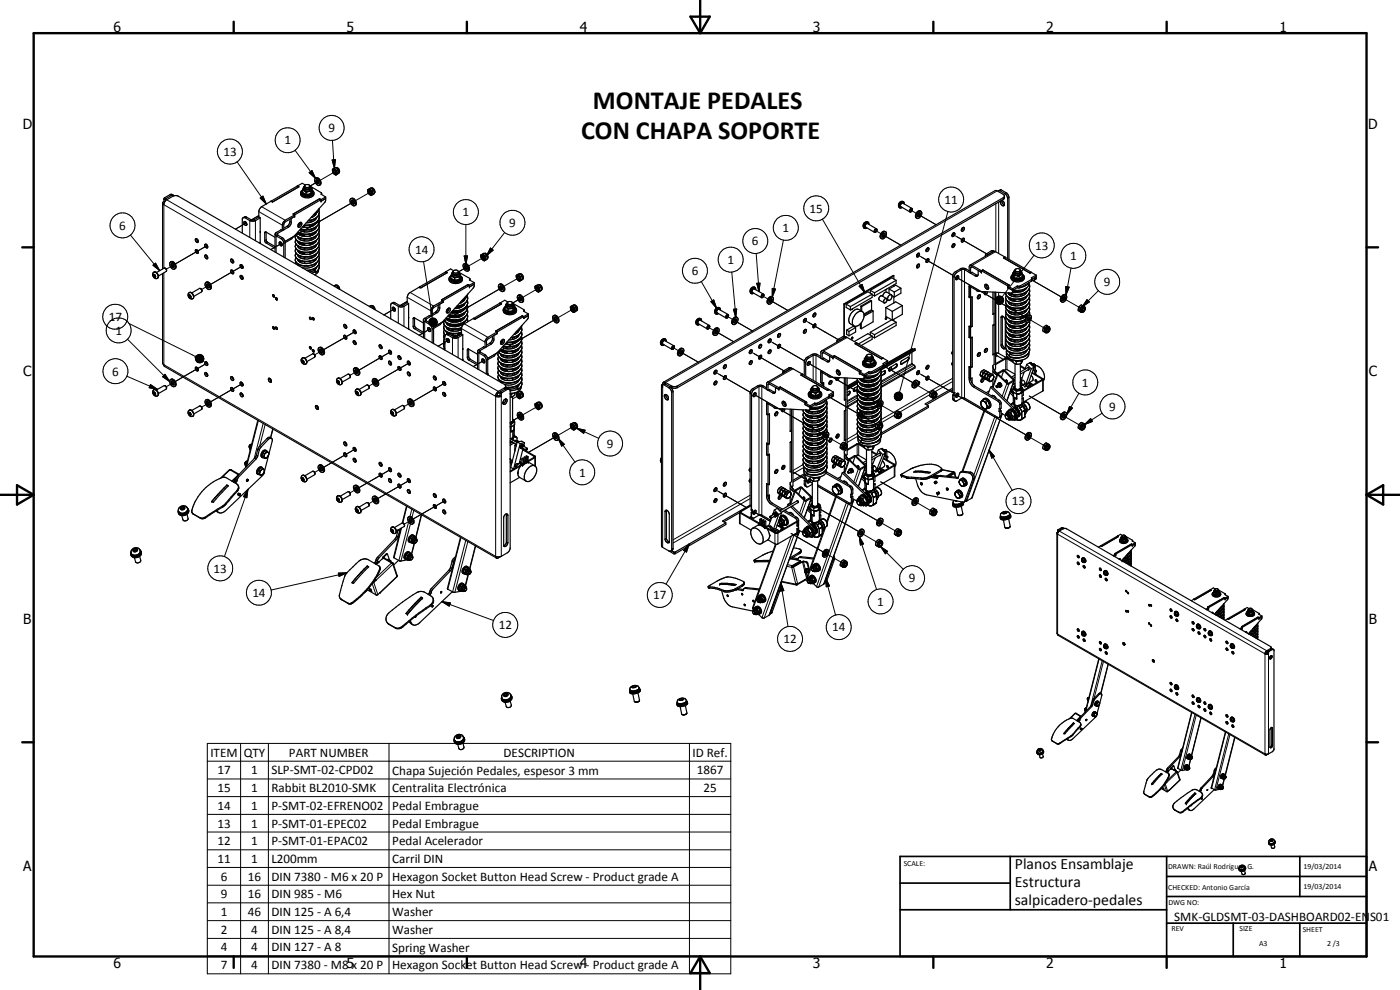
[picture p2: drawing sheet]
<svg xmlns="http://www.w3.org/2000/svg" width="420mm" height="297mm" viewBox="0 0 420 297" stroke-linecap="round" stroke-linejoin="round" font-family="sans-serif">
<defs><g id="words">
<g font-size="7.9">
<text x="178" y="32.6">MONTAJE PEDALES</text>
<text x="174.4" y="41.6">CON CHAPA SOPORTE</text>
</g>
<g font-size="4.7">
<text x="304.6" y="260.8">Planos Ensamblaje</text>
<text x="304.6" y="266.2">Estructura</text>
<text x="304.6" y="271.6">salpicadero-pedales</text>
</g>
<g font-size="4.2">
<text x="34" y="9.6">6</text>
<text x="104" y="9.6">5</text>
<text x="174" y="9.6">4</text>
<text x="244" y="9.6">3</text>
<text x="314" y="9.6">2</text>
<text x="384" y="9.6">1</text>
<text x="6.8" y="38.7">D</text>
<text x="410.6" y="38.7">D</text>
<text x="7" y="112.9">C</text>
<text x="410.8" y="112.9">C</text>
<text x="7" y="187.1">B</text>
<text x="410.8" y="187.1">B</text>
<text x="7" y="261.4">A</text>
<text x="410.8" y="261.4">A</text>
<text x="34" y="290.4">6</text>
<text x="104" y="290.4">5</text>
<text x="174" y="290.4">4</text>
<text x="244" y="290.4">3</text>
<text x="314" y="290.4">2</text>
<text x="384" y="290.4">1</text>
</g>
<g font-size="3.9">
<text x="98.5" y="39.7">9</text>
<text x="67" y="46.8">13</text>
<text x="85.3" y="43.3">1</text>
<text x="138.8" y="64.9">1</text>
<text x="242.9" y="63.8">15</text>
<text x="283.5" y="61.2">11</text>
<text x="35.8" y="68.9">6</text>
<text x="152.9" y="68.1">9</text>
<text x="234.8" y="69.6">1</text>
<text x="124.6" y="76.1">14</text>
<text x="225.7" y="73.6">6</text>
<text x="310.6" y="74.9">13</text>
<text x="207.6" y="82.5">6</text>
<text x="218.3" y="79.2">1</text>
<text x="321.1" y="78">1</text>
<text x="331.3" y="85.9">9</text>
<text x="32.6" y="96.3">17</text>
<text x="34.7" y="100.4">1</text>
<text x="33.7" y="112.7">6</text>
<text x="324.7" y="116">1</text>
<text x="332.9" y="123.2">9</text>
<text x="182.1" y="134.4">9</text>
<text x="173.8" y="143">1</text>
<text x="303.6" y="151.6">13</text>
<text x="64.1" y="171.8">13</text>
<text x="75.8" y="179.1">14</text>
<text x="196" y="179.8">17</text>
<text x="272.7" y="174.8">9</text>
<text x="263.3" y="181.7">1</text>
<text x="149.7" y="188.8">12</text>
<text x="249.8" y="189.4">14</text>
<text x="235.1" y="193">12</text>
<text x="63.1" y="227">ITEM</text>
<text x="73.1" y="227">QTY</text>
<text x="86.7" y="227">PART NUMBER</text>
<text x="151.1" y="227">DESCRIPTION</text>
<text x="207.8" y="227.1">ID Ref.</text>
<text x="65.3" y="232.3">17</text>
<text x="75.4" y="232.3">1</text>
<text x="81.5" y="232.3">SLP-SMT-02-CPD02</text>
<text x="117.7" y="232.4">Chapa Sujeción Pedales, espesor 3 mm</text>
<text x="209.2" y="232.3">1867</text>
<text x="65.3" y="237.6">15</text>
<text x="75.4" y="237.6">1</text>
<text x="81.5" y="237.7">Rabbit BL2010-SMK</text>
<text x="117.7" y="237.7">Centralita Electrónica</text>
<text x="211.1" y="237.7">25</text>
<text x="65.3" y="243">14</text>
<text x="75.4" y="243">1</text>
<text x="81.5" y="243">P-SMT-02-EFRENO02</text>
<text x="117.7" y="243">Pedal Embrague</text>
<text x="65.3" y="248.3">13</text>
<text x="75.4" y="248.3">1</text>
<text x="81.5" y="248.3">P-SMT-01-EPEC02</text>
<text x="117.7" y="248.3">Pedal Embrague</text>
<text x="65.3" y="253.6">12</text>
<text x="75.4" y="253.6">1</text>
<text x="81.5" y="253.6">P-SMT-01-EPAC02</text>
<text x="117.7" y="253.7">Pedal Acelerador</text>
<text x="65.3" y="258.9">11</text>
<text x="75.4" y="258.9">1</text>
<text x="81.5" y="258.9">L200mm</text>
<text x="117.7" y="259">Carril DIN</text>
<text x="66.3" y="264.2">6</text>
<text x="66.3" y="269.5">9</text>
<text x="74.4" y="264.2">16</text>
<text x="74.4" y="269.5">16</text>
<text x="81.5" y="264.2">DIN 7380 - M6 x 20 P</text>
<text x="81.5" y="269.5">DIN 985 - M6</text>
<text x="117.7" y="264.3">Hexagon Socket Button Head Screw - Product grade A</text>
<text x="117.7" y="269.5">Hex Nut</text>
<text x="66.3" y="274.8">1</text>
<text x="74.4" y="274.8">46</text>
<text x="81.5" y="274.8">DIN 125 - A 6,4</text>
<text x="117.7" y="274.9">Washer</text>
<text x="66.3" y="280.2">2</text>
<text x="75.4" y="280.2">4</text>
<text x="81.5" y="280.2">DIN 125 - A 8,4</text>
<text x="117.7" y="280.2">Washer</text>
<text x="352.4" y="276.3">SMK-GLDSMT-03-DASHBOARD02-ENS01</text>
<text x="66.3" y="285.5">4</text>
<text x="75.4" y="285.5">4</text>
<text x="81.5" y="285.5">DIN 127 - A 8</text>
<text x="117.7" y="285.5">Spring Washer</text>
<text x="66.3" y="290.7">7</text>
<text x="75.4" y="290.7">4</text>
<text x="81.5" y="290.8">DIN 7380 - M8 x 20 P</text>
<text x="117.7" y="290.9">Hexagon Socket Button Head Screw - Product grade A</text>
</g>
<g font-size="2.4">
<text x="271.2" y="259.7">SCALE:</text>
<text x="350.6" y="260.8">DRAWN: Raúl Rodríguez G.</text>
<text x="391.2" y="260.6">19/03/2014</text>
<text x="350.6" y="267.1">CHECKED: Antonio García</text>
<text x="391.2" y="266.7">19/03/2014</text>
<text x="350.6" y="271.4">DWG NO:</text>
<text x="351.6" y="279.3">REV</text>
<text x="372" y="279.4">SIZE</text>
<text x="391" y="279.6">SHEET</text>
<text x="377.9" y="283.8">A3</text>
<text x="398.3" y="283.8">2 /3</text>
</g>
</g></defs>
<g fill="none" stroke="#000" stroke-width=".3">
<path d="M49.2 59.8l.4 .2M49.4 59.3l.5 .3M50 59.9l99.6 57.5v.5M51 58.4l.4 .2M71.2 48.6l8.7 12.6M78.1 59.4l.8-.6 1 2.4zM88.5 45.1l6.2 8.4M91.4 56.3a.9 .9 0 0 0 1.6 0M92.8 51.8l.8-.6 1.1 2.3zM95.6 54.4l-2.6 1.4 2.4-1.3M99.7 48l1-.1-.3 2.6zM99.8 42.1l.6 8.4"/>
<path d="M100.7 51.4l-4.6 2.7M111.3 57.5l-4.6 2.7M299.3 57.3l-99.6 57.5v.4M300.4 56.9l-.4 .3M301.1 59.3v.5M302 57.8l-.5 .3M302.8 59.3l-.4 .3M39.1 70.5l8.8 10.7M45.9 79.6l.8-.6 1.2 2.2zM51.9 79.6l.2-.1-2.2 1.3M62.2 73.7l-9.6 5.5 9.2-5.3M72.8 79.8l-9.6 5.5 9.2-5.3"/>
<path d="M73.9 66.8l-3.2 1.9M74 65.2l-.4 .2M75.4 66l-.4 .2v5M76.2 66l.5 .2v6M77.7 64.7l-2.2 1.3M77.7 63.5l7 4.1M78.5 62l7.1 4.1M79.9 71.9l-.5 .3M79.9 69.6l-.5 .3M80.3 72.7l-.4 .2M82.9 69.8l.4 .2v.5l-.4 .3v5M84.6 73l-3.3 1.9"/>
<path d="M84.7 71.3l-.4 .3M85.6 72.8l-.4 .3M86.1 67.9l.5 .3M87 66.4l.4 .3M89.7 67.1l.4 .1M95.8 62.5l-.5 1-1.1 .8M95.8 70.5a3.5 3.5 0 0 1-3.6 2.4 3.5 3.5 0 0 1-3.6-1.5v-.2M95.8 63.8a3.2 3.2 0 0 1-3.2 2.3M95.8 78.7a3.4 3.4 0 0 1-3.8 2.4M95.8 77.3a3.2 3.2 0 0 1-3.6 2.4 3.2 3.2 0 0 1-3.6-1.7M95.8 75.9a3.6 3.6 0 0 1-4.3 2.5 2.79 2.79 0 0 1-2.9-1.8M95.8 74.5a3.5 3.5 0 0 1-3.6 2.5 3.5 3.5 0 0 1-3.6-1.6v-.2"/>
<path d="M95.8 73.2a3.6 3.6 0 0 1-4.3 2.4 2.93 2.93 0 0 1-2.9-1.7M95.8 71.9a3.7 3.7 0 0 1-4.3 2.4 2.75 2.75 0 0 1-2.9-1.8M95.8 69.1a3.1 3.1 0 0 1-3.1 2.4h-1.3a3.5 3.5 0 0 1-2.6-1.1M95.8 67.8a3.4 3.4 0 0 1-3.5 2.4l-1.8-.1-1.1-.5M95.8 66.4a3.7 3.7 0 0 1-4.4 2.4l-1.1-.2M95.8 65.1a3.4 3.4 0 0 1-3.3 2.4h-1.2M106.2 60.5l-20.7 11.9M127.1 78.5l2.6 16.9M139.3 76.8h1l-.5 2.5zM139.8 67.4v11.9M145.3 77.1l-4.6 2.7M147.2 74.4l.8 .7-2 1.6z"/>
<path d="M151.5 69.8l-5.5 6.9M226.9 76l.9 11.5M235.1 72.1l-3.3 17M246.8 65.8l12.7 22M259.7 67.5l-.2 .4 .4 .3M259.7 68.1h.1M260.3 67.1l-.6 .3M260.4 67.1l-.3-.1-.4 .3-.1 .6M260.4 66.6a1.21 1.21 0 0 0-1 1.9M262.8 69.2l1.6 .9M264.9 70.4l5.5 3.2M271 60.9v.1"/>
<path d="M271 60.9a.67 .67 0 0 0-.7 .4 .67 .67 0 0 0 .2 .8M271 61a.72 .72 0 0 0-.6 1M271 60.5a1.23 1.23 0 0 0-1 1.8M273.5 63.1l1.5 .9M275.2 76.4l.6 .4M275.5 64.3l5.5 3.1-5.3-3M276 76.8l10 5.8M284.5 63.5l-14.6 54.2M285.8 70.2l.7 .4M286.7 70.7l9.3 5.4-3.9-2.2M296.1 76.1l.4 .4M297.5 75.3l.4 .2"/>
<path d="M298.8 75.5l-7.1 4.1M298.9 61.1v14.5M299.7 60.6v15.5M310.3 76.6l-9.5 12.5M38.7 97.1l20.1 10M46 82.3a.57 .57 0 0 1 .6 .4 .57 .57 0 0 1-.1 .6l-.5-.4zM46.2 81.7a1.23 1.23 0 0 1 1 1.8M49.2 80.5v-19.1l99.5 57.5v48l-99.5-57.5v-27.5M56.6 88.6a.55 .55 0 0 1 .6 .1 .55 .55 0 0 1 0 .7l-.4-.2zM56.8 87.8a1.21 1.21 0 0 1 1.1 1.8M62.5 85.7l.2-.1-2.2 1.3M94.2 81.3l.4 .2v.3"/>
<path d="M95.8 80l-.3 .9-.7 .7M106.8 99.4l-9.7 5.5 9.2-5.3M118.5 92.6l-3.3 1.9M118.5 90.8l-.4 .3M120 91.7l-.5 .2v5M120.8 91.7l.4 .2v6.1M122.2 90.4l-2.2 1.3M122.2 89.2l7.1 4.1M123.1 87.8l7 4M124.4 97.7l-.4 .2M124.4 95.4l-.4 .2M124.8 98.4l-.4 .2"/>
<path d="M127.5 95.5l.4 .3v.5l-.4 .2v5M128.7 96.4l1.4 1.5-1.4-1.3zM128.7 96.6l1.4 1.3-1.4-1zM128.7 96.9l1.4 1-1.3-.7zM128.8 96.1l1.3 1.8-1.4-1.5zM128.8 97.2l1.3 .7-1.2-.5zM128.9 97.4l1.2 .5zM129 95.9l1.1 2-1.3-1.8zM129.1 98.7l-3.3 1.9M129.1 95.7l.3-.2 .7 2.4zM129.1 95.7l1 2.2-1.1-2zM129.1 97.6l1 .3z"/>
<path d="M129.3 97.1l-.4 .2M129.4 95.5l.2-.1 .5 2.5zM129.4 97.7l.7 .2zM129.6 95.4h.3l.2 2.5zM129.6 97.8l.5 .1zM129.9 95.4h.3l-.1 2.5zM129.9 97.9h.2zM130 95.4v2.5M130.1 97.9l.5-.2zM130.1 97.9l.7-.4zM130.1 97.9l.9-.6zM130.1 97.9l1-.8z"/>
<path d="M130.1 98.6l-.4 .2M130.2 95.4l.2 .1-.3 2.4zM130.3 95.4v2.5M130.4 95.5l.3 .1-.6 2.3zM130.7 95.6l.2 .2-.8 2.1zM130.7 93.6l.4 .3M130.9 95.8l.1 .2-.9 1.9zM131 96l.1 .3-1 1.6zM131.1 96.3l.1 .2-1.1 1.4zM131.2 96.8l-1.1 1.1zM131.2 96.5v.3l-1.1 1.1zM131.5 92.2l.5 .2"/>
<path d="M133.2 96.9v.3a4.2 4.2 0 0 0 4.9 1.2l.4-.1M133.2 98.3a2.97 2.97 0 0 0 3.5 1.7l1.8-.4M133.2 99.6l.4 .9M134.2 92.8l.5 .2M135.3 94.7l.1 .3 .5 .3M135.5 96.1l.4 .2M135.7 96.2h.1M136 82a.95 .95 0 0 0 1.6 0M137.7 96l-1.1 .3-1-.2M137.8 93.2l-1.1 .4-1-.2M138.2 94.4l-.8 .8M138.2 93.4v.2"/>
<path d="M138.2 90.7v.2M138.2 91.7l-.5 .8M138.5 99.8l-2.2 1.3M138.5 98.6l7.1 4.1M139.3 97.2l7.1 4M140.2 80.1l-2.6 1.5 2.3-1.4M140.4 96.2l-.1 .4M140.4 89.5a3 3 0 0 1-3.3 2.3M140.4 90.8a3.8 3.8 0 0 1-4.5 2.4M140.4 92.2v.1a3.5 3.5 0 0 1-3.5 2.3l-2.1-.2M140.4 93.5a2.82 2.82 0 0 1-3 2.3l-1.9 .1-1.6-.6M140.4 94.9a3.4 3.4 0 0 1-3.5 2.4h-1.2l-1.2-.3-1.2-.9"/>
<path d="M140.4 88.3l-.5 1-1.1 .7M150.7 86.2l-20.6 12M152.2 91.4a.95 .95 0 0 0 1.6 0M155.9 83.2l-4.7 2.7M156.4 89.5l-2.5 1.4 2.3-1.3M156.6 98.8a2.92 2.92 0 0 1-3.2 2.4M156.6 97.7l-.3 .7-1.3 1M161.6 86.5l-4.7 2.7M167 95.6l-20.7 11.9 20.5-11.8M172.2 92.6l-4.7 2.7M209.7 96.3l-.2 .5 .1 .3M209.9 96.1h.2"/>
<path d="M209.9 96.1h-.1M210 96l-.2 .1a.75 .75 0 0 0-.3 1.1h.1M210.1 96l.1 .1M210.2 96.1h.1M210.3 95.6a1.17 1.17 0 0 0-1.1 1.8M210.5 84.5l4.5 8M212.6 98.2l1.6 .9M213.3 90.5l.9-.5 .8 2.5zM214.7 99.4l5.5 3.1M215.2 93.9h.1M215.8 92.8a.66 .66 0 0 0-.6 .4 .66 .66 0 0 0 0 .7M215.9 92.3a1.21 1.21 0 0 0-1.1 1.8"/>
<path d="M215.9 92.9l-.1-.1a.73 .73 0 0 0-.7 .3 .73 .73 0 0 0 .1 .8M218.3 95l1.5 .8M219.6 81.6l1.2 13.6M220.1 92.8l1-.1-.3 2.5zM220.3 96.1l5.5 3.2M226.4 86.7a.69 .69 0 0 0-.6 1.1M226.5 86.7a.62 .62 0 0 0-.8 .3 .62 .62 0 0 0 .2 .8M226.5 86.2a1.18 1.18 0 0 0-1 1.9M227.1 85h1l-.3 2.5zM228.9 88.8l1.6 .9M230.9 90l5.5 3.1-5.2-3M231.8 86.5l.9 .2-.9 2.4z"/>
<path d="M241.2 95.9l.7 .4M242.1 96.4l9.4 5.5-8.9-5.2M257.8 85.9l.9-.6 .8 2.5zM285.9 83l.4 .2M286.8 81.5l.4 .2M286.9 83.1l21 12.1M288.2 80.7l.4 .2v38.5M289.9 80.7l-.4 .2v38.5M291.7 80.1l-.4 .2M293.1 82.5l-.4 .3M296 85.6l.2 .1M298.7 89.8l.5 1.3z"/>
<path d="M298.7 90.1l.5 1zM298.8 90.4l.4 .7zM298.8 89.6l.4 1.5-.5-1.3zM298.9 90.6l.3 .5zM298.9 87.7l-.1 18.3M298.9 89.3l.2-.1 .1 1.9zM298.9 89.3l.3 1.8-.4-1.5zM299 90.8l.2 .3zM299.1 89.2l.2-.2-.1 2.1zM299.2 89v2.1M299.2 91.1l.5 .2zM299.2 91.1l.8 .2z"/>
<path d="M299.2 91.1l1.1 .2zM299.2 91.1l1.3 .1zM299.2 91.1h1.5zM299.2 91.1l1.7-.3-.2 .3zM299.2 91.1l1.9-.5-.2 .2zM299.2 91.1l2-.7-.1 .2zM299.2 91.1l2-1v.3zM299.2 91.1l2-1.3v.3zM299.2 91.1l1.9-1.5 .1 .2zM299.2 91.1l1.8-1.7 .1 .2zM299.3 89l.3-.1-.4 2.2zM299.6 88.9l.3-.1-.7 2.3z"/>
<path d="M299.7 87.8v18.2M299.9 88.8h.2l-.9 2.3zM300.1 88.8l.3 .1-1.2 2.2zM300.4 88.9l.2 .1-1.4 2.1zM300.6 89l.3 .2-1.7 1.9zM300.8 95.1l-.4 .2M300.9 89.2l.1 .2-1.8 1.7zM301.8 94.7a2.68 2.68 0 0 0 3 1.8l1.7-.2 1.1-.4M301.8 96.1a2.98 2.98 0 0 0 3.6 1.7l1.6-.3 1.3-.7M304.3 87.3l-.4 .2M304.6 81.5a.9 .9 0 0 0 1.6 0M306.1 85.8v.5"/>
<path d="M308.6 95.6l-.2-.1 4.8 2.8M309 87.3a3.5 3.5 0 0 1-3.6 2.4 3.5 3.5 0 0 1-3.6-1.6v-.2M309 88.6a3.6 3.6 0 0 1-4.3 2.5l-.6-.1a2.23 2.23 0 0 1-2.3-1.7M309 90a3.6 3.6 0 0 1-4.3 2.4 2.6 2.6 0 0 1-2.9-1.7M309 91.4a3.8 3.8 0 0 1-4.6 2.3 2.48 2.48 0 0 1-2.6-1.7M309 92.7a3.6 3.6 0 0 1-4.3 2.4l-.6-.1a2.23 2.23 0 0 1-2.3-1.6M309 96.8a3.4 3.4 0 0 1-3.6 2.4 3.5 3.5 0 0 1-3.6-1.6v-.1M309 98.1a3.4 3.4 0 0 1-3.6 2.4 3.2 3.2 0 0 1-3.6-1.7M309 99.5a3.8 3.8 0 0 1-4.6 2.4 2.37 2.37 0 0 1-2.6-1.8M309 85.9a2.46 2.46 0 0 1-1.7 2l-2.3 .4-2.1-.4M309 94l-.1 .5M309.5 83.9v.5"/>
<path d="M309.8 84.1l8.7 5M311 83.4l-.5 .3M319.2 89.5l-.2-.1 4.8 2.8M319.9 86l1 .1-1 2.4zM321.4 80.4l-1.5 8.1M326.2 89.9l.7 .7-2.1 1.4zM329.6 87.2l-4.8 4.8M38 112.9l9.3 3.9M38.3 101.8l12.6 12.7M45.2 115.4l2.1 1.4-2.5-.5zM46 117.6a.61 .61 0 0 1 .6 .9 .64 .64 0 0 1-.6-.9zM46.2 117a1.18 1.18 0 0 1 1 1.8"/>
<path d="M48.8 113l.7-.7 1.4 2.2zM49.5 112.3l1.4 2.2-2.1-1.5zM51.9 114.9l.2-.1-2.2 1.2M58.7 107.4l2.3 .8-2.3-.5zM58.7 107.7l2.3 .5-2.3-.3zM58.7 107.9l2.3 .3h-2.2zM58.7 108.1h2.3M58.7 107.2l2.3 1-2.3-.8zM58.8 106.9l2.2 1.3-2.3-1zM58.8 108.2h2.2l-2 .3zM58.8 108.3h2.2M59 108.5l2-.3-1.8 .4z"/>
<path d="M59 106.7l.2-.1 1.8 1.6zM59 106.7l2 1.5-2.2-1.3zM59.2 108.6l1.8-.4-1.6 .6zM59.2 106.6l.3-.2 1.5 1.8zM59.4 108.8l1.6-.6-1.3 .6zM59.5 106.4l.2-.1 1.3 1.9zM59.7 108.8l1.3-.6zM59.7 106.3h.3l1 1.9zM59.9 108.8l1.1-.6-.8 .6zM60 106.3l.3 .1 .7 1.8zM60.2 108.8l.8-.6zM60.3 106.4l.2 .1 .5 1.7z"/>
<path d="M60.5 108.7l.5-.5zM60.5 106.5l.2 .2 .3 1.5zM60.7 106.7l.3 1.5zM60.9 106.8l.1 1.4zM61 107.1v1.1zM61 108.2l-.3 .4zM61 108.2l-.1 .2zM61.1 107.4l-.1 .8zM61.2 107.6l-.2 .6zM62.2 108.9l-9.6 5.6 9.2-5.4M72.4 115.3l-9.2 5.3M72.8 115.1l-4.5 2.5"/>
<path d="M81.4 114.3h.1M90.6 108.1a.55 .55 0 0 1 .6 .3 .55 .55 0 0 1-.2 .6l-.4-.4zM90.8 107.4a1.21 1.21 0 0 1 1 1.8M96.4 105.3l.2-.1-2.2 1.3M101.2 114.2a.58 .58 0 0 1 .6 .3 .58 .58 0 0 1 0 .6 .64 .64 0 0 1-.6-.9zM101.3 113.5a1.18 1.18 0 0 1 1.1 1.9M107 117.4l.4 .3 .1 .6a.53 .53 0 0 1-.6-.2 .53 .53 0 0 1 .1-.7zM107 116.8a1.21 1.21 0 0 1 1 1.8M107 111.4l.3-.1-2.2 1.3M112.7 114.7l.2-.1-2.2 1.3M116.9 105.7l-9.1 5.3M117.4 105.5l-4.6 2.6"/>
<path d="M123 108.8l-9.6 5.5 9.2-5.3M133.2 101l.3 .8M133.2 102.3l.3 .8M133.2 103.7l.3 .8M133.6 114.9l-9.6 5.5 5.1-2.9M134.8 102l-3.3 1.9M134.8 100.2l-.4 .3M136.2 101l-.4 .3v5M137.1 101l.4 .3v6.1M140.7 107.1l-.5 .2M140.7 104.8l-.5 .2M141.1 107.8l-.4 .2"/>
<path d="M143.7 104.9l.4 .3v.4l-.4 .3v5M145.4 108.1l-3.3 1.9M145.6 106.4l-.5 .3M146.4 107.9l-.4 .3M147 103l.4 .3M147.8 101.5l.4 .3M150 118l.4 .2M150.3 117.5l.4 .3M150.4 118.9v48M150.5 102.2l.4 .2M151.4 116.4v.4M151.8 116.6l.5 .2"/>
<path d="M155 116.4l.4 .2v.4M155.9 118.5l-2.1 1.2M156.6 107a3.6 3.6 0 0 1-4.3 2.4l-1.3-.3a1.89 1.89 0 0 1-1.6-1.4M156.6 112.4a3.3 3.3 0 0 1-3.6 2.4l-2-.2a2.02 2.02 0 0 1-1.6-1.5M156.6 111a2.92 2.92 0 0 1-2.9 2.4 3.7 3.7 0 0 1-4.3-1.5v-.2M156.6 105.6a3.1 3.1 0 0 1-3.2 2.4h-1.1l-1.6-.3a1.68 1.68 0 0 1-1.3-1.4M156.6 115.1l-.2 .9-.8 .8M156.6 100.2a3.4 3.4 0 0 1-3.7 2.4h-.8M156.6 101.6l-.1 .6a4.9 4.9 0 0 1-5.4 1.6M156.6 102.9v.2a3.5 3.5 0 0 1-3.5 2.2h-1.3l-1.6-.6M156.6 104.3a3.4 3.4 0 0 1-3.4 2.4 3.7 3.7 0 0 1-3.6-1.2M156.6 108.3a3.3 3.3 0 0 1-3.6 2.4 3.5 3.5 0 0 1-3.6-1.5v-.2"/>
<path d="M156.6 109.7a3.1 3.1 0 0 1-3.2 2.4h-1.1l-1.6-.3a1.68 1.68 0 0 1-1.3-1.4M156.6 113.7a3.3 3.3 0 0 1-3.5 2.5l-1.3-.1M198.9 116.2v48.1M199.5 102.2a.66 .66 0 0 0-.6 .4 .66 .66 0 0 0 .1 .7M199.6 115.2l-.4 .2M199.6 102.3l-.1-.1a.73 .73 0 0 0-.6 .3 .73 .73 0 0 0 0 .8h.1M199.6 101.7a1.23 1.23 0 0 0-1 1.8M201.1 116.1l-.4 .2M201.6 115.8v.5M202 117.5l-.4 .3M202 104.3l1.6 .9M203.3 115.8v.5"/>
<path d="M204.1 105.5l5.5 3.2-5.3-3.1M214.4 111.5l.6 .3M215.3 112l9.9 5.7M225 105.3l.6 .4M225.1 118.1l.4 .2M225.8 105.8l9.4 5.5-8.9-5.2M226 116.6l.4 .2M226.1 118.2l20.9 12.1M227.4 115.8l.4 .2v38.6M229.1 115.8l-.5 .2v38.6M230.7 102.1l.6 .3M230.9 115.2l-.4 .2"/>
<path d="M231.5 102.6l9.9 5.7-9.4-5.4M232.3 117.6l-.4 .3M235.3 111.2l.4 .3M236.7 110.4l.4 .2M238 110.7l-7.1 4M241.4 108.7l.4 .2M242.2 107.2l.4 .2M242.4 108.8l20.9 12.1M243.6 106.4l.4 .2v7.6M243.8 116.6a.91 .91 0 0 0 1.6 0M245.3 106.4l-.4 .2v8M247.2 105.8l-.5 .3"/>
<path d="M248.6 108.2l-.5 .3M248.7 119v.5M249 119.2l8.7 5M250.1 118.5l-.4 .3M251.4 111.3l.2 .1M251.5 101.8l.5 .4M253 101l.4 .3M254.2 101.3l-7 4M254.5 118.4l.2 .1M256.4 117.3l.2 .1M257.2 115l-3 1.8M257.3 118.8l-3.1 1.8"/>
<path d="M257.3 119.4l-3.1 1.8M257.4 114.2l-3.2 1.8M257.5 118.4l-3.3 1.9M258.1 116.4h.1M259.4 119.7l.2 .4M259.4 117.1l.1 .3M259.4 114.4v.3M259.4 118.2l-.6 .3M259.8 113l-.4 .2M260 107.3a.93 .93 0 0 0 1.7 0M260 116.9l-.2 .2M261.6 111.5v.5"/>
<path d="M261.7 113.1l-.8 .2-1.2-.1M261.9 115.8h.1M262.2 118.1a2.14 2.14 0 0 1-2.8 .1M262.2 115.3a1.95 1.95 0 0 1-2.8 .2M262.4 114l-.2 .5M262.4 119.3l-.5 .7M262.4 115.7v.1M262.4 118.4v.1M262.4 116.6l-.3 .7M262.5 117.1l-.2 .1M263.4 115l-.2 .1M264.4 116a3.4 3.4 0 0 1-3.2 2.1h-1.4l-1.5-.4a1.65 1.65 0 0 1-1.1-1.3"/>
<path d="M264.5 117.1a3.3 3.3 0 0 1-3.6 2.4l-1.7-.2a2.13 2.13 0 0 1-2-1.6M264.5 111.6l-.3 .8-.9 .9a5.8 5.8 0 0 1-4.1 .6l-.9-.3M264.5 119.8l-.1 .4M264.5 118.4a2.98 2.98 0 0 1-2.6 2.3 4.1 4.1 0 0 1-4.6-1.2l-.1-.4M264.5 115.7l-.1 .3M264.5 113a3.3 3.3 0 0 1-3.6 2.4l-1.7-.1a2.13 2.13 0 0 1-2-1.6M265 109.6v.5M265.2 112.3l.1 .1M265.2 109.8l8.7 5M266.4 109.1l-.4 .3M267 111.2l.2 .1M268.4 118.9l.9 1.2z"/>
<path d="M268.4 118.7l.9 1.4-.9-1.2zM268.4 119.2l.9 .9zM268.5 118.4l.8 1.7-.9-1.4zM268.5 119.4l.8 .7zM268.6 118.2l.2-.2 .5 2.1zM268.6 118.2l.7 1.9-.8-1.7zM268.6 119.7l.7 .4zM268.7 110.2l.1 .1M268.8 118l.2-.2 .3 2.3zM268.8 119.9l.5 .2zM269 117.8l.3-.1v2.4zM269.2 117.7v2.4"/>
<path d="M269.3 117.7l.3-.1-.3 2.5zM269.4 117.6v2.5M269.6 117.6h.2l-.5 2.5zM269.8 117.6l.3 .1-.8 2.4zM270.1 117.7l.2 .2-1 2.2zM270.3 117.9l.2 .1-1.2 2.1zM270.5 118l.2 .2-1.4 1.9zM270.6 109.1l.1 .1M270.7 118.2l.1 .3-1.5 1.6zM270.8 118.5l.1 .2-1.6 1.4zM272.2 108.2h.2M273.7 109.1l-9.2 5.2a2.98 2.98 0 0 1-2.6 2.3 4 4 0 0 1-4.6-1.2l-.1-.4"/>
<path d="M273.8 104.7l-7.4 4.3M273.8 109.3l-9.4 5.4M274.3 109.6l-9.9 5.7M274.6 105l-10.3 5.9M274.6 110.1l-10.2 5.8M274.6 115.2l-.2-.1 4.8 2.8M275.2 111.6l.6 .4M276 112.1l10.2 5.8M279 118.4l-9 5.3M285.8 105.5l.1 .1M285.9 119.5l.4 .3M285.9 114.5l-5.3 3"/>
<path d="M285.9 113.5l-21.5 12.4M286.9 118.4l21 12.1M291.2 113.6l-.3 .1M292.7 116l-.4 .2M299.3 106.8l-.5 .3M299.3 112.1l-.4 .3M299.5 112.4l-1.4 3.8M299.6 115.4l.3 .1v.5M300.8 103.3l-.4 .2M301.6 107.5l.2 .2v3.2M302.2 115.1l-1.4 3.8M302.5 107.5l-.3 .2v3.2"/>
<path d="M302.8 115.2l-1.5 4.2M304.2 114.3l-2 5.9M304.6 116.4a.89 .89 0 0 0 .8 .5 .89 .89 0 0 0 .8-.5M306.8 114.1a.8 .8 0 0 1 .8 .8M307.1 117.3l-.4 .2M308.4 115l-.4 .4M308.8 115.6l.4-.1-.3 .5-.4 .1zM308.9 118.8l9.6 5.6M309 100.8a3.4 3.4 0 0 1-3.6 2.5 3.5 3.5 0 0 1-3.6-1.6v-.2M309 102.2a3.8 3.8 0 0 1-4.6 2.4 2.35 2.35 0 0 1-2.6-1.7M309 103.5a3.6 3.6 0 0 1-4.3 2.5l-1.3-.3a1.89 1.89 0 0 1-1.6-1.5M309 104.9v.2a2.46 2.46 0 0 1-1.7 1.8 5.1 5.1 0 0 1-4.4-.1"/>
<path d="M309.2 115.3l-.6 .4-.2 .4M312.9 113.6l-.2 .1 .2 .3v3.3M323.8 118l-3.6 6.4M56.7 123.7a.6 .6 0 0 1 .5 .3 .6 .6 0 0 1 0 .7l-.4-.2zM56.8 123.1a1.23 1.23 0 0 1 1.1 1.8M62.5 121l.2-.1-2.2 1.3M76.5 137.4l.4 .3M77 136.5l.4 .3M77.4 134.8l.4 .2M77.5 126.2l-3.5 13.8M77.9 133.9l.4 .3M79 127l-2.7 10.6"/>
<path d="M79.6 127.4l-1.7 6.5M80.1 131.6l.4 .2M81.8 128.7l-.6 2.6M95.6 122.5h-.1M106.3 134.9l-9.2 5.3M106.8 134.6l-4.5 2.6M117.5 123.6a.5 .5 0 0 1 .6 .3 .5 .5 0 0 1-.3 .6l-.3-.4zM117.6 122.9a1.16 1.16 0 0 1 1 1.8M123.3 120.8l.2-.1-2.2 1.3M153.7 138.6l-.6 .3M153.7 132.7l.5 .3M153.8 126.3l-.7 .4"/>
<path d="M154.8 132.1l.4 .3M156 139.1l-.1-.2 .1 .2M156.1 138.6l.5 .5M156.4 124.8l-2.2 1.2M157.1 133.9h-.2l-.1 .5M160.5 136.8l-.2 .1 .2 .4v2.5M161.6 121.8l-4.7 2.7M167 130.9l-8.4 4.8 8.2-4.7M167.5 131.6l1.9 1.7-.8 .6zM167.5 131.6l5.1 7.1M172.2 127.9l-4.7 2.7M173.1 128.5l2.5 .6-.4 .9z"/>
<path d="M173.1 128.5l6.6 3M198.5 137.7l-.1 .6 .1 .5M234.9 139.8h.1M235.2 120.7l.2 .1M241 139.4l-3 1.8M241 129.8a2.62 2.62 0 0 0 2.7 1.8l2-.2 1.1-.4M241 131.2a2.69 2.69 0 0 0 3 1.7l1.9-.2 1.6-.8M243.5 122.4l-.4 .2M245.4 120.9v.5M247.8 130.7l-.2-.1 4.8 2.8M248.2 138.6a3.2 3.2 0 0 1-3.6 2.5l-2.3-.4a1.81 1.81 0 0 1-1.3-1.4M248.2 131.9a2.87 2.87 0 0 1-2.9 2.3 3.7 3.7 0 0 1-4.2-1.3l-.1-.4"/>
<path d="M248.2 126.4a2.87 2.87 0 0 1-2.9 2.4 4.4 4.4 0 0 1-4-1l-.3-.7M248.2 137.3a3.2 3.2 0 0 1-3.2 2.4h-1.4l-1.5-.4-.8-.6-.3-.7M248.2 133.2a3.2 3.2 0 0 1-3.2 2.4h-1.4l-1.5-.4-.8-.6-.3-.7M248.2 140a3 3 0 0 1-3.2 2.4h-1.3l-1.6-.4M248.2 121a3.3 3.3 0 0 1-3.5 2.4l-1.8-.1-.8-.3M248.2 122.4a3.3 3.3 0 0 1-3.6 2.4 3.1 3.1 0 0 1-3.6-1.6v-.1M248.2 123.7a2.87 2.87 0 0 1-2.9 2.4 4.1 4.1 0 0 1-4-1l-.3-.7M248.2 125.1a2.81 2.81 0 0 1-2.6 2.3 4.2 4.2 0 0 1-4.4-1.1l-.2-.5M248.2 127.8a2.87 2.87 0 0 1-2.9 2.3 4.1 4.1 0 0 1-4-.9l-.3-.7M248.2 129.2l-.1 .4M248.2 134.6a2.92 2.92 0 0 1-2.9 2.3l-1 .1-2-.3a1.81 1.81 0 0 1-1.3-1.4M248.2 135.9a2.87 2.87 0 0 1-2.9 2.4 3.7 3.7 0 0 1-4.2-1.4l-.1-.3"/>
<path d="M254.7 137.8l-.3 .2M254.9 138.1l-1.4 3.9M257.1 133.2l.1 .1v3.4M257.2 121.8l.1 .2a1.89 1.89 0 0 0 1.7 1.4l1.3 .2 1.4-.2 1.5-.5 .5-.4M257.2 130l-3 1.8M257.2 120.4a3.4 3.4 0 0 0 4.3 1.7l1.6-.5M257.2 128.6a3.2 3.2 0 0 0 3.9 1.7 4.5 4.5 0 0 0 3-1.3l.1-.2M257.2 127.2a1.81 1.81 0 0 0 1.8 1.6l2.1 .1 1.9-.5M257.2 125.9l.1 .1a3.4 3.4 0 0 0 4.1 1.6l1.9-.7M257.2 124.5l.2 .6M257.2 123.1l.6 1M257.3 120l-3.1 1.8"/>
<path d="M257.5 130.9l-3.3 1.9M257.9 133.2l-.2 .1v3.4M258.2 124.4l.4 .2M258.4 124.6l-.2-.1 4.8 2.8M258.8 129.2l-.2 .1M261.7 121.3l.1 .1M262 120.8l-1.3 .5-1.2-.4M262.4 120.8l-.2 .5M262.7 140l.3 .6-.1 .4M264.1 121.3l-.2-.1 4.7 2.8M264.5 129.2a3.4 3.4 0 0 1-3.6 2.5 3.4 3.4 0 0 1-3.6-1.6l-.1-.2M264.5 130.6a3.2 3.2 0 0 1-3.3 2.4h-1.3l-1.6-.4"/>
<path d="M264.5 123.8a3.9 3.9 0 0 1-4.7 2.4l-1.6-.4M264.5 125.2l-.3 .9-.5 .5M264.5 126.5l-.1 .5M264.5 122.5a3.8 3.8 0 0 1-4.8 2.3h-.5M265.5 139.8l-.3 .3M268.4 139.3l-.2 .1 .2 .4v3.2M268.4 124.5l-4 2.4M269.1 120l.2 .1zM269.3 120.1h.5zM269.3 120.1h.8zM269.3 120.1l1-.2zM269.3 120.1l1.2-.3z"/>
<path d="M269.3 120.1l1.4-.6zM269.3 120.1l1.5-.8-.1 .2zM269.3 120.1l1.6-1.1-.1 .3zM269.3 120.1l1.6-1.4v.3zM295.6 123l-6.6 18.4M296.8 135l1.7 1.9-.9 .6zM296.8 135l7 12.1M298.7 124.8l-6.4 17.8M299.2 125.1l-9.1 25.2M299.9 120.1l-.4 .3M300.5 124.7l-.5 .2M300.5 121.1l-.5 .2"/>
<path d="M300.8 124.1l-9.2 25.4M302.2 124.3a.91 .91 0 0 1 .8 1.3M305.1 123.1l-.4 .3M305.3 125.5l-.4 .3M305.6 124.6l-.4 .3M307.1 120.8l-.2 .1M307.5 120.6a1.51 1.51 0 0 1 1.3 2.3M307.6 121.6l-.4 .3M307.8 124l-.2 .2M308.1 123.2l-.4 .2M308.6 130.9l-.2-.1 4.8 2.8M319.2 124.8l-.2-.1 4.8 2.7"/>
<path d="M321 122l.8 .4-1.6 2zM325.5 127.4l1.8-1.8 .6 .8zM330.7 124l-5.2 3.4M54.2 152.3l.7-.4 .6 .4a.76 .76 0 0 1-.6 .7 .76 .76 0 0 1-.8-.3zM56.3 152.6a1.52 1.52 0 0 1-1.1 1.3 1.52 1.52 0 0 1-1.7-.6M57.9 154.2l.2 .1M60 155.3l.1 .2M61.5 155.2l.2 .2M65.1 153.2h.1M66.7 151.9l.1 .2M67.8 151l.1 .2M68.1 145.6l.4 .2"/>
<path d="M69 141l-2.4 2.3M69.4 141l-.2 .1M70.4 144.4l.5 .3M70.7 144.1l-.6 .6M70.7 143.8l.5 .3M71.1 147.2l.1 .2M71.2 142.9l.4 .3M71.3 142.7h.1M71.7 148l-.3 .2v.3M73.9 144.3h.1M74.3 143.8l-.3 .1-.1 .4M74.4 146.8l-.3 2.6-1-.4z"/>
<path d="M74.4 146.8l-7.1 20.2M90.6 143.3a.65 .65 0 0 1 .6 1l-.5-.2zM90.8 142.7a1.21 1.21 0 0 1 1 1.8M96.4 140.6l.2-.1-2.2 1.2M101.2 149.5a.48 .48 0 0 1 .6 .3 .48 .48 0 0 1-.3 .6l-.3-.4zM101.3 148.8a1.21 1.21 0 0 1 1.1 1.8M106.8 152.8l.3-.1 .3 .3 .1 .6a.59 .59 0 0 1-.7-.8zM107 152.1a1.18 1.18 0 0 1 1 1.8M107 146.7l.3-.1-2.2 1.3M112.7 150l.2-.1-2.2 1.2M117.4 140.8l-9.6 5.5 5-2.9M117.5 158.9a.54 .54 0 0 1 .6 .3 .54 .54 0 0 1-.2 .6 .7 .7 0 0 1-.4-.9z"/>
<path d="M117.6 158.2a1.26 1.26 0 0 1 1 1.8M119.5 159l.4 .3M120.5 158.4l-2.2 9M122.1 151.9l-1.2 5M122.6 156.6l-2.9 11.6M123 144l-9.6 5.6 9.2-5.3M123.2 157.1l-2.9 11.2M123.5 156l-.2 .5M123.5 156l-2.2 1.3M123.5 156l-.2 .1M123.6 152.8l-.5 2.1M124.2 153.2l-.6 2"/>
<path d="M126.4 154.4l-1.7 6.8M133.2 150.4l-9.2 5.3M133.6 150.2l-4.5 2.6M152 154.4l.4 .2M200 153.3l-.4 .2M214.4 146.7l.6 .4M215.3 147.2l8.8 5.1-3.4-1.9M222.1 153.4l.2 .1-.2 .4v3.2M225 140.6l.1 .1M225.1 149.6l-23.1 13.3M225.1 148.6l-23.1 13.4M225.5 154.9h.1"/>
<path d="M226.1 153.5l5.1 2.9M230.3 148.7l-.2 .1M231.9 151l-.4 .3M232.2 154.3l.4 .3-.1 .3M232.7 158.6l-.5 .4M232.8 159.8l-.2 .1v3.3M233.2 157.6l2 1.1M233.2 159.8l.3 .1v3.3M233.7 159.6v-.2h-.2l-.4 .5M233.7 159.3l-.8 .6M233.8 156.1a.96 .96 0 0 1 .7 1.4M234.9 158.1l-.4 1"/>
<path d="M238 141.6l3.6 2.1M238.5 147.2l-.4 .2M238.7 147.5l-1.4 3.9M239.1 155.2l-.4 .2M239.7 159.8l-.4 .2M239.7 156.2l-.4 .3M239.9 159.2l-9.1 25.4M241.2 140.3l-3.2 1.9M241.3 150.2l-1.3 3.8M241.4 145.2l.4 .3M241.4 159.4a.93 .93 0 0 1 .7 1.4M242 150.3l-1.5 4.2"/>
<path d="M242.4 144.1l1.4 .8M243.4 149.5l-2.1 5.8M243.8 151.5a.93 .93 0 0 0 1.6 0M244.3 158.2l-.5 .3M244.8 159.8l-.4 .2M245.4 145.9l17.9 10.3M246.3 152.9l11.4 6.6M246.3 152.4l-.4 .2M246.3 156l-.2 .1M246.7 155.7a1.55 1.55 0 0 1 1.4 2.2l-.1 .1M246.8 156.7l-.4 .3M247 159.1l-.2 .2"/>
<path d="M247.3 158.3l-.4 .2M247.8 158.1l-5.5 15.3M248.1 141.6l-.2 .2M251.1 148.8l-2.9 8.1M254.1 150.5l-5.4 15.2M254.7 150.8l-9 25.3M255 141.1l.3 .1v.4M255.3 145.8l-.3 .2M255.9 150.4l-.4 .2M255.9 146.8l-.4 .3M256.2 149.8l-9 25.5M257.6 140.8l-1.4 3.8"/>
<path d="M257.6 150a.93 .93 0 0 1 .8 1.4M258.3 140.9l-1.6 4.2M258.4 159.9l-.2-.1 4.8 2.8M259.7 140l-2.1 5.9M260 142.1a.96 .96 0 0 0 1.7 0M260.5 148.8l-.4 .2M260.8 151.2l-.5 .2M261.1 150.4l-.5 .2M262.6 143l-.4 .2M263 146.3a1.47 1.47 0 0 1 1.2 2.3M263.1 147.3l-.4 .3M263.3 149.7l-.3 .2"/>
<path d="M263.6 148.9l-.4 .2M263.7 140.5l-.4 .5M264.1 156.6l-.2-.1 4.7 2.8M264.1 141.5l.5-.4-.7 .8zM264.3 144.6l9.6 5.5M264.6 141.1l-.4 .1-.4 .7M270.5 142.5l.1 .4M271.9 143.1l.2 .3M272.7 143.2l.1 .4M274.6 150.5l-.2-.1 4.8 2.8M276.4 143.4v.4M276.5 144.9h.3v.5"/>
<path d="M279 142.9l.1 .4M279.7 143l-.4 .2M280.4 143l1 .3M280.7 142.7l.1 .4M280.8 144.4l.4 .2-.1 .3M281.1 142.8v.4M281.4 143.4l-.3 .2M281.6 147.6l.4 .5M282 148.1h-.1M282.2 141.1l.1 .3M282.3 142.7l-.5 .2M282.6 141l3.5 .6v.2"/>
<path d="M284.2 146.4l.3 .2v.4M286 141.9l.4 .2 .3 1M286.6 150.2l.7 .2M287.6 143.3l-.5 .2M288.7 150.6l-1.3 .7-1-.1-.4-.3M289 141.4l-.5 .2M290 150.2l-.5 .2M291.2 141.6l-.4 .3M292.3 143.5l-.4 .3M300.9 153.8l.7-.3 .6 .1a.85 .85 0 0 1-1.4 .3zM303 154.2a1.75 1.75 0 0 1-1.5 .9h-.7l-.5-.4M317.4 159.3l.3 .1"/>
<path d="M317.6 158.9l.2 .2M317.9 159.3l62.2 35.9v.4M318.5 158.4l.3 .1M40 164.8a.64 .64 0 0 1 .8-.3 .64 .64 0 0 1 .4 .8l-1 .3-.2-.2zM42.1 165.2a1.49 1.49 0 0 1-1.1 1.3 1.49 1.49 0 0 1-1.6-.6M101.5 172l2.6-.1-2.3 1zM102.4 179.8l.2 .2M104.1 171.9l-22.7 5.1M110.2 169.8l.4 .3M111.7 175.1l1.1 3.4M112 174.7l1.4 3.7M112.6 168.7l.4 .2"/>
<path d="M112.8 174.1l5.1-4.8 1.2 3.7-5 4.8M112.8 168.1l.5 .3M113.3 167.2l.4 .2M113.7 168.6l-.8 .7M114 170.6l.1 .3M115 167l.3 .4M115.2 167.3l-.1 .3M115.9 166.3l.1 .1M116.9 168.3h.4v.3M117.2 168.2l-.4 .1M117.5 168.9l-4.6 4.4M117.9 168.9l-.1 .2"/>
<path d="M118.6 161.7l.4 .2M119 160.8l.5 .2M123.5 166.8l-.7 .3v.7M124.3 163l-.8 3.3M124.7 161.7l-.6 .3v.7M126.4 179.2l.4 .3M126.8 179.5h.1M128.7 178.1l.4 .2M129 177.5l.4 .2M129.4 176.6l.5 .2M134.7 171.1l.5 .2M135.2 170.2l.5 .2"/>
<path d="M135.7 168.4l.4 .3M136.1 167.6l.4 .2M138.3 161.3l-3.9 15.5M139.6 176.1a.7 .7 0 0 0-.6 1.1M139.8 162.1l-4 15.5M140.4 162.5l-3.9 15.2M140.5 172.4l-.9 3.3M140.9 171.1a.72 .72 0 0 0-.6 1M142.7 163.8l-1.8 6.8M149.6 167.1v.3M152 162.6l.4 .2M200 161.5l-.4 .2"/>
<path d="M200.8 162.6h.1M202 164.5l-.4 .3M202.1 165.6v.5M202.7 165.6v.5M206.8 163.2l-.8 2.5-.8-.6zM206.8 163.2l-6.9 12.1M212.7 176.1l.2 .3M217.1 177.1l.1 .4M220.8 176.6l.1 .4M221.5 176.6l-.4 .2M222.7 175.5l.1 .4M223.1 177l-.3 .2"/>
<path d="M224 176.3l-.4 .2M226.3 168.1l.2 .4M227.6 179.5a.7 .7 0 0 1 .6 1.1M232.9 163.3l-6.9 19.4M234.1 177.2l-.5 .2M234.3 174.8l.9 2.4-1 .1zM234.3 174.8l2.2 13.2M236.2 169.9l1.4 .3 1.2 5.1-4.3-.9M236.3 169.4l1.5 .5M237.4 160.1l9.6 5.5M237.5 160.9l-8.8 24.4M237.9 167.3l-.5 .3"/>
<path d="M238 170.1l1.4 5.1M238.2 169.7l.3 .1M238.4 160.4l-9 25M238.7 169.4v.3M238.7 169.3l.1 .3M239 175.3l.2 .2M239.5 167.8l-.3 .1M239.7 165.8l.1 .4M240.1 168.4v.2M240.4 167l-.5 .3M240.7 168.5l.8 2.6M241.2 168.4l.5 2.5"/>
<path d="M241.4 174l.1 .2M241.5 171.2a.5 .5 0 0 1 .5 .1 .5 .5 0 0 1 .1 .6M241.5 171.2l.1 .5M241.6 171.7l.5 1.9M241.6 170.9h.2M241.6 171.7l.5 .2M241.8 170.9l.4 .5-.1 .5M242 172l.2 1.1M242.1 168.6l-.2 .1M242.3 173.4v.2M242.4 169l-.1 .1M242.7 173.8a.72 .72 0 0 1 .6 1"/>
<path d="M244 170.2a.66 .66 0 0 1 .5 1M244.5 160.6l-.5 .3M247.8 166l-.2-.1 4.8 2.8M247.8 173.5l1.2 2.3-1 .3zM247.8 173.5l3 11.1M248.1 174.5l-.5 .3M248.4 166.5l-3.3 9.5M250.4 167.9l-.4 .2M257.9 161l1.3 2.2-1 .3zM257.9 161l5.2 15.9M264.3 164l2.1 1.4-.7 .8zM264.3 164l6.8 6.8"/>
<path d="M317.4 160.3l62.2 35.9v30l-62.2-36zM324.7 168l.4 .1v.4l-.3-.1zM324.8 167.6a.73 .73 0 0 1 .7 .3 .73 .73 0 0 1-.1 .8M331.3 171.8h.3l.2 .6-.4-.2zM331.5 171.4a.78 .78 0 0 1 .6 1.1M336.8 161.2l.2 .2h.5l.2-.2M339.5 169.2l-.2 .5M339.5 168.3l-.2 .6-.6 .5M339.5 167.5a1.8 1.8 0 0 1-1.6 1.4M339.5 166.6a2.15 2.15 0 0 1-2 1.5h-.8M339.5 165.8l-.1 .4a2.23 2.23 0 0 1-1.9 1.1M339.5 165.1l-.2 .4-.8 .7"/>
<path d="M364.6 177.2a.58 .58 0 0 0 1 0M104.4 181l.2 .1M105.6 180.8l.2 .2M116.6 187.2l.2 .2M118.6 188.3l.1 .2M120.8 187.9l.1 .2M123 186.6l.4 .3M128.9 181.7l.1 .2M132.6 180.5l2.6 .4-.4 1zM132.6 180.5l15.5 5.7M226.3 183.1a.69 .69 0 0 1 .6 1M231.7 183.8l-.4 .2"/>
<path d="M324.7 190l.4 .2v.4l-.3-.1zM324.8 189.6a.75 .75 0 0 1 .6 1.2M329.8 197.7l-3.9 15.7M330.8 198.2l-3.5 13.8M331.2 198.5l-2.9 11.1M331.3 193.9l.1-.1a.3 .3 0 0 1 .4 .3 .3 .3 0 0 1-.3 .3zM331.5 193.4a.78 .78 0 0 1 .6 1.2M332.6 199.3l-2.3 8.7M337.6 193.3h.1M346.4 198.4h.1M352.5 184.1h.3l.2 .5-.4-.2zM352.7 183.6l.6 .3 .2 .5-.2 .4"/>
<path d="M359.2 187.9l.3 .1 .1 .5-.3-.1zM359.3 187.5l.6 .2 .2 .4-.2 .5M362.7 189.9h.1a.3 .3 0 0 1 .3 .2 .3 .3 0 0 1-.2 .4zM362.8 189.5a.78 .78 0 0 1 .7 1.1M365.7 184.2l-.9 .2M366 185v.1M366 184.3v.1M366 183.3l-.3 .4M366 182.7v.1M367.3 185.3l-.2 .5M367.3 181.9a2.05 2.05 0 0 1-2 1.4M367.3 182.7a2.2 2.2 0 0 1-2.8 1.5"/>
<path d="M367.3 183.6l-.2 .6-1.4 .8M367.3 184.4l-.3 .7-.4 .4M367.3 181.1l-.3 .6-.7 .5M369.4 193.7l.4 .3-.2 .4-.2-.3zM369.5 193.3h.1a.76 .76 0 0 1 .5 1.2M374.7 183a.55 .55 0 0 0 .5 .4 .55 .55 0 0 0 .5-.4M377.5 191.1l-.2 .6M377.5 187l-.3 .6-.7 .5M377.5 187.7l-.2 .6-.4 .4-1.4 .5M377.5 188.6a1.68 1.68 0 0 1-1.5 1.4l-1.3 .1M377.5 189.4l-.1 .5-.6 .6-.9 .3M377.5 190.3l-.1 .4-.6 .6"/>
<path d="M380.4 195.6l.3 .1M380.6 195.3l.3 .2M380.7 196.2v30M381.3 194.6v.3M381.6 194.7l.2 .2M151.2 208.3a.8 .8 0 0 1 1.3 0 .75 .75 0 0 1-.6 .7 .75 .75 0 0 1-.8-.5zM153.3 208.6a1.47 1.47 0 0 1-1.1 1.3 1.47 1.47 0 0 1-1.6-.6M189.7 206a.97 .97 0 0 1 1.3 0 .98 .98 0 0 1-1.4 .1zM191.8 206.4a1.94 1.94 0 0 1-2.6 .7l-.2-.2M203.9 209.8a.97 .97 0 0 1 1.3 0l-.2 .2a.73 .73 0 0 1-1.2-.1zM205.2 209.7h.1M206 210.2a1.7 1.7 0 0 1-2.3 .9l-.5-.4"/>
<path d="M322.1 216.9l.3 .2M322.7 214l-1.5 1.5M323 214l-.1 .2M323.6 216.2l.3 .2M323.8 216l-.4 .4M323.8 215.9l.3 .1M324.1 217.9v.2M324.1 215.3l.2 .1M324.2 215.1v.1M324.4 218.4l-.2 .4M326 215.8l-.2 .4M327.4 211.8l.2 .2"/>
<path d="M327.7 211.3l.2 .2M328 210.2l.2 .2M328.2 209.7l.3 .1M329.7 208.2l.2 .1M352.5 206.1h.3l.2 .6-.4-.2zM352.7 205.7a.77 .77 0 0 1 .6 1.1M357.7 213.8l-4.2 16.7M358.6 214.3l-4.2 16.8M359 214.5l-4.2 16.7M359.2 210l.3 .1 .1 .4-.3-.1zM359.3 209.5l.6 .3 .2 .3-.2 .6M360.4 215.3l-2.9 11.4"/>
<path d="M361.6 210.7h.1M362.7 212a.27 .27 0 0 1 .4 .2 .27 .27 0 0 1-.2 .3zM362.8 211.6a.74 .74 0 0 1 .7 1.1M363.2 212.5h-.1M367.9 219.7l-4.3 16.7M369.4 215.8l.4 .2-.2 .4-.2-.2zM369.4 215.8h-.1M369.5 215.4a.74 .74 0 0 1 .6 1.1M381.7 218.4l.2 .1M62.2 223.1h157.1v69.1h-157.1zM62.2 228.4h157.1M62.2 233.7h157.1"/>
<path d="M62.2 239h157.1M72.2 223.1v69.1M80.5 223.1v69.1M116.7 223.1v69.1M137 220.9l.7-.3a.54 .54 0 0 1 .6 .5 .54 .54 0 0 1-.6 .5l-.7-.2zM139.1 221.2a1.52 1.52 0 0 1-1.1 1.3 1.52 1.52 0 0 1-1.7-.6M206.9 223.1v69.1M311.7 224.9l.5-.2 .3 .3-.2 .3-.4 .1-.3-.1zM313 225.1a.92 .92 0 0 1-.7 .8 .92 .92 0 0 1-1-.3M315.8 222.3l.1 .1M317.1 223.1h.1M318.1 222.9l.1 .2"/>
<path d="M320.2 221.7h.1M321.3 220.9l.1 .1M322 220.3v.2M343.6 238.3l.1 .1M344.9 239.1l.1 .1M345.6 239l.1 .1M348.5 232.1l.3 .2M349.4 235.4l.7 2.1M349.6 235.1l.9 2.4M350 231.4l.2 .1M350.1 234.8l3.2-3 .7 2.3-3.1 3M350.1 231l.3 .2"/>
<path d="M350.4 230.5l.3 .1M350.7 231.3l-.5 .5M350.8 232.6l.1 .1M351.5 230.4v.2M351.5 230.6v.1M352 229.9h.1M352.6 231.2l.3 .1M352.8 231.1h-.2M353 231.5l-2.8 2.8M353.3 231.5l-.1 .1M353.7 227l.3 .1M354 226.4l.3 .2"/>
<path d="M354.3 225.3l.2 .2M354.6 224.8l.2 .2M356.8 230.2l-.5 .3 .1 .3M357.3 227.8l-.5 2.1M357.5 227l-.3 .2v.4M358.6 238l.2 .1M358.8 238.1h.1M360 237.2l.3 .2M360.2 239.5v.1M360.2 236.9l.3 .1M360.5 236.3l.3 .2M363.8 232.8l.3 .2"/>
<path d="M364.1 232.3l.3 .2M364.4 231.3l.2 .1M364.7 230.7l.2 .1M366.8 236.1l-.3 .2v.4M367.4 233.7l-.6 2.1M367.7 232.9l-.5 .3 .1 .4M368.8 220.2l-4.3 16.8M369.1 220.4l-4.2 16.6M370.5 221.2l-2.8 11.4M380.1 226.3v.2M381.7 223.5l.2 .1M62.2 244.3h157.1"/>
<path d="M62.2 249.6h157.1M62.2 255h157.1M352.5 243l.1 .1M353.7 243.6l.1 .2M355.1 243.4l.1 .1M356.4 242.6l.3 .1M382.5 252.2a.92 .92 0 0 1-.7 .9 .92 .92 0 0 1-1-.4M62.2 260.3h157.1M62.2 265.6h157.1M62.2 270.9h157.1M62.2 276.2h157.1M373.6 260.1a.92 .92 0 0 1-.7 .8 .92 .92 0 0 1-1-.3"/>
<path d="M62.2 281.6h157.1M62.2 286.9h157.1"/>
<circle cx="99.5" cy="38.4" r="3.7"/>
<circle cx="69" cy="45.5" r="3.8"/>
<circle cx="86.3" cy="42.1" r="3.8"/>
<circle cx="285.4" cy="59.8" r="3.8"/>
<circle cx="36.8" cy="67.6" r="3.8"/>
<circle cx="126.5" cy="74.8" r="3.8"/>
<circle cx="139.8" cy="63.6" r="3.7"/>
<circle cx="153.8" cy="66.8" r="3.8"/>
<circle cx="219.3" cy="77.9" r="3.8"/>
<circle cx="226.7" cy="72.3" r="3.7"/>
<circle cx="235.8" cy="68.4" r="3.7"/>
<circle cx="245" cy="62.5" r="3.8"/>
<circle cx="312.6" cy="73.6" r="3.8"/>
<circle cx="322.1" cy="76.8" r="3.7"/>
<circle cx="34.6" cy="95" r="3.8"/>
<circle cx="35.6" cy="99.1" r="3.7"/>
<circle cx="208.6" cy="81.3" r="3.8"/>
<circle cx="332.3" cy="84.6" r="3.8"/>
<circle cx="34.6" cy="111.4" r="3.7"/>
<circle cx="325.7" cy="114.8" r="3.7"/>
<circle cx="183.1" cy="133.1" r="3.8"/>
<circle cx="333.9" cy="121.9" r="3.8"/>
<circle cx="174.7" cy="141.7" r="3.8"/>
<circle cx="305.7" cy="150.4" r="3.8"/>
<circle cx="66.1" cy="170.5" r="3.8"/>
<circle cx="77.7" cy="177.8" r="3.8"/>
<circle cx="198" cy="178.5" r="3.8"/>
<circle cx="273.7" cy="173.5" r="3.8"/>
<circle cx="151.6" cy="187.5" r="3.8"/>
<circle cx="237.1" cy="191.7" r="3.7"/>
<circle cx="251.7" cy="188.2" r="3.7"/>
<circle cx="264.3" cy="180.5" r="3.7"/>
<circle cx="381.5" cy="252.2" r=".41"/>
<circle cx="372.6" cy="260" r=".41"/>
</g>
<g fill="none" stroke="#000" stroke-width=".35">
<path d="M52 58.6l-.8-.3-1.9 1.1-.1 1.1M52.2 58.7l-.6-.2-1.7 1.1-.3 .7M89.3 55.8l.4 .2-7.9 4.6-.4-.2M89.3 55.8l-10.8 6.2-.5 .5a3.6 3.6 0 0 0-.3 2.6l.4 .2M89.3 55.8h.1M90.2 57.9a1.94 1.94 0 0 0 3 1.3l.9-.6 .1-.7M90.6 57.7a1.9 1.9 0 0 0 3.2 0M90.8 57.1l1.1 .6M90.8 57.2a1.24 1.24 0 0 0 .2 1.3 1.24 1.24 0 0 0 1.4 .3 1.16 1.16 0 0 0 1.1-.4 1.16 1.16 0 0 0 .2-1.2M90.8 57.1v.6l1.1 .6M90.8 57.1a.86 .86 0 0 0-.6 .8 .86 .86 0 0 0 .6 .8 2.3 2.3 0 0 0 3.4-.9l-.5-.7M91.4 55.8a.91 .91 0 0 0-.3 1.1 .91 .91 0 0 0 1.1 .5l.9-.3 .3-.2v-.7l-.4-.4"/>
<path d="M91.6 55.5l-.2 .8a.85 .85 0 0 0 1.1 .4 .85 .85 0 0 0 .5-.9M91.6 55.5l-.9-.5-1.4 .8M91.6 55.5a1.01 1.01 0 0 1 1.4 .3M91.9 57.7v.6M93 55.8a.96 .96 0 0 1-1.6 .1M93.2 56l3.3 1.9-.2 .4 1.4 .8M93.3 58l-1.4 .3M93.3 57.4l-1.4 .3M93.3 57.4v.6M93.4 57.9v.1M93.4 58h-.1M93.7 56.6l-.4 .8"/>
<path d="M93.7 56.6l-.3-.2a1.39 1.39 0 0 1-2.3 0l-.3 .7M93.7 57.2l-.3 .7M93.7 56.6v.6M94.6 53.6a1.3 1.3 0 0 1 1.3 .6 1.3 1.3 0 0 1-.1 1.4 1.51 1.51 0 0 1-1.2-2zM94.7 53.5a1.24 1.24 0 0 1 1.4 .6 1.24 1.24 0 0 1-.2 1.5M94.9 54.1v-.1a.71 .71 0 0 1 .7 .4 .71 .71 0 0 1 0 .7 .8 .8 0 0 1-.7-1zM95.1 54l.2 .8 .4 .2M95.9 59.6l-7.9 4.6M95.9 59.6l.4 .3M95.9 59.6v.1M96.3 59.9l-7.9 4.6M96.6 58v.3"/>
<path d="M97.7 59.1l-.1 1.5-10 11M97.7 59.6l-1.4 .8v-.5M97.7 59.1l-1.4 .8M99.8 50.8h.1M99.8 50.8l.1 .8M99.9 51.6l.1 .3M99.9 51.6l-.1-.4a.56 .56 0 0 1 .6-.4 .56 .56 0 0 1 .5 .5l.1 .9h-.7M99.9 51.6l.1 .2M100 51.9l.3 .3M100 51.8l.3 .4M100.3 52.2l.5 .3M100.4 50.5l.7 .7"/>
<path d="M100.4 50.5l-.6 .3M100.4 50.5l.4-.2 .7 .7M100.5 51.1l-.3-.1a.59 .59 0 0 0 0 .8 .59 .59 0 0 0 .7 .2l-.1-.3M100.6 51.2l.3 .5M100.8 50.3a.94 .94 0 0 1 1 .5 .94 .94 0 0 1-.1 1.1M100.8 51.7l-.1-.4-.6-.1 .4 .7h.3M100.8 52.5h.1M101.1 51.2l.2 1M101.3 52.2l-.4 .3M101.5 51l.2 1-.4 .2M101.5 51l-.4 .2M105.2 59.7a1.34 1.34 0 0 1 1.3 .6 1.34 1.34 0 0 1 0 1.4 1.43 1.43 0 0 1-1.3-2z"/>
<path d="M105.3 59.6a1.22 1.22 0 0 1 1.4 .6 1.22 1.22 0 0 1-.2 1.5M110.4 56.9l.2 1.1M110.4 56.9h.1M110.5 57a.89 .89 0 0 1 1 .4 .89 .89 0 0 1-.1 1.1l-.8-.5zM110.6 58v.1a.78 .78 0 0 0 1.4 .2M110.9 56.6l-.4 .3M110.9 56.6l.4-.2 .8 .7M110.9 56.6l.8 .7M111.4 57.7l-.5-.5a.52 .52 0 0 0-.1 .6 .52 .52 0 0 0 .6 .2M111.4 57.7l.1 .1M111.4 57.7l.1 .4M111.4 57.7l-.6-.6a.58 .58 0 0 0 0 .8 .58 .58 0 0 0 .7 .2"/>
<path d="M111.4 56.4h.1M111.5 56.4a1 1 0 0 1 .8 1.6M111.5 58h-.1M111.7 57.3l.3 1M112.1 57.1l.1 .2a.7 .7 0 0 1-.2 1M112.1 57.1l-.4 .2M299.8 57.2l.6-.3 1.8 1.1 .6 1.1v18.8M299.8 57.1l1.9 1.1 .7 1.4v18M299.8 57.1l-.1 .4M301.4 58.9l-.3 .4-97.8 56.5-1.3 .2-2.7-1.4-.3 .1-.1 .5M48.8 60.9v19.8M49.2 60.5l-.4 .3 .4 .6 .3-.9 .5-.6 2.3-1.2 1.2 .2 97.9 56.5"/>
<path d="M49.2 60.5l.2 .1M51.2 78.6a1.31 1.31 0 0 1 1.3 .5 1.31 1.31 0 0 1 .1 1.5 1.23 1.23 0 0 1-1.3-.3 1.23 1.23 0 0 1-.3-1.3 .67 .67 0 0 1 .7-.5 .67 .67 0 0 1 .6 .7l.3 .7-.1 .7M51.4 79.1a.59 .59 0 0 1 .8 .4 .59 .59 0 0 1-.4 .7l-.4-.5zM51.6 79.1l.2 .8 .4 .2M58.7 71.7a.61 .61 0 0 1 .7 .3 .61 .61 0 0 1-.2 .8l-.6-.7zM58.7 74.9a.66 .66 0 0 1 .7 .4 .66 .66 0 0 1-.1 .7 .82 .82 0 0 1-.6-1.1zM59 71.7l.5 .8M59 74.9l.5 .8M61.5 73.4l.1-.1a.68 .68 0 0 1 .7 .4 .68 .68 0 0 1-.2 .7l-.5-.3zM61.5 76.6l.1-.1a.71 .71 0 0 1 .7 .4 .71 .71 0 0 1-.2 .8l-.2-.1a.73 .73 0 0 1-.4-1zM61.9 73.3l.4 .8M61.9 76.6l.4 .8"/>
<path d="M69.6 77.8l.5 .8M69.6 77.8l-.1-.1a.56 .56 0 0 0-.2 .8 .56 .56 0 0 0 .8 .2M69.6 77.8l.5 .9M72.5 79.4h-.2a.59 .59 0 0 0-.1 .7 .59 .59 0 0 0 .7 .3l.1-.1M72.5 79.4l.2 .7M72.5 79.4l.2 .2M72.7 79.6l.3 .7M72.7 79.6v.5M73.2 66.5a.63 .63 0 0 1 .8 .4 .63 .63 0 0 1-.2 .7l-.4-.2zM73.6 66.5l.2 .6 .3 .3M77.7 65.1l-1.8 .9-2.2-1-.7 .3M78.1 65.4l-2.1 1-1-.2-1.6-.9-.5 .1-.2 .3v4.2"/>
<path d="M78.1 65.3v7.8M79.9 69.6l-.5 .2 .2 2.9 2.9 1.8M79.9 69.6l.1 2.8 2.5 1.6M79.9 69.6l2.6 1.6M81.4 60.4h.1M82.5 70.3v5.3M84.1 72.6h-.1a.67 .67 0 0 0-.1 .8 .67 .67 0 0 0 .7 .3l.1-.2M84.1 72.6l.5 .3 .1 .6M84.2 72.6l.5 .9M84.3 68.9v.1M84.3 68.9l.4 .3M84.4 69l-1.5 .8-.3 .6 2.4 1.9 .2 4.8"/>
<path d="M85.6 72.8v4.6M87 65.8a2.12 2.12 0 0 1-.9 2.1l-.9 .6M87.5 71.7l-1.9 1.1M87.6 71.6l-.1 .1M88 64.2v.1M88 64.2l.4 .3M88.4 64.9l-1 .6v1.4l-.5 1-3.8 2.3 2 1.4 .5 1.2M88.4 64.9l-2.9 1.8-.3 .6v1.6l-.5 .3M88.4 64.5l-2.8 1.6-.5 .5-.4 1v1.6M88.4 64.5v.4M88.7 70.4l.7 .7M88.8 77.3a1.52 1.52 0 0 0 .8 2.1"/>
<path d="M88.8 78.7l-.2 .4M89.4 69.7l.1 .1M89.4 76.5l.2 .5 .3 .3M89.4 73.8l.2 .5 .3 .3M89.4 79.2l.2 .5v-.3M89.4 72.5l.2 .4 .3 .3M89.4 69.8l.2 .4 1 .6M89.4 71.1l.1 .4 .4 .4M89.4 75.2l.1 .3 .4 .4M89.4 77.9l.2 .5 .3 .3M89.5 67.4l.3 .3M89.5 69.8a5.5 5.5 0 0 0 3.7 .4"/>
<path d="M89.5 69.8l-.1 .1M89.5 71.2h-.1M89.5 72.5l-.1 .1M89.5 73.9l-.1 .1M89.5 75.2l-.1 .1M89.5 76.6l-.1 .1M89.5 78h-.1M89.6 79.4l.1 .4M89.6 67.2l.4 .2M89.9 71.9l.7 .2M89.9 75.9l.7 .3M89.9 77.3l.6 .3"/>
<path d="M89.9 74.6l.7 .2M89.9 73.2l.6 .2M90.2 66.7l-.2 .8-.6 .5M90.2 66.7a1.14 1.14 0 0 0-.8 1.3M90.2 66.7h.2a.88 .88 0 0 1 .1 1.1 .88 .88 0 0 1-1 .3l-.1-.1M90.3 78.3l-.4 .3M90.5 77l-.6 .3M90.5 75.6l-.6 .3M90.5 74.3l-.6 .2M90.5 72.9l-.6 .3M90.5 71.6l-.6 .3M90.5 70.2l-.6 .3"/>
<path d="M90.5 68.9l-.6 .2M90.6 72.1l1 .2 1.6-.2M90.6 76.2l1 .2 1.6-.2M90.6 74.8l1 .2 1.6-.2M90.6 70.8l1 .2 1.6-.2M91.2 67.6l.2 .1M91.4 67.7v.5M91.4 69v.6M91.4 70.4v.5M91.4 71.8v.5M91.4 73.1v.6M91.4 74.4v.6"/>
<path d="M91.4 75.8v.6M91.4 77.1v.6M91.4 78.5v.5M91.4 67.9l-.5 .1M91.4 69.3l-.9 .1M91.4 70.6l-.9 .2M91.4 72l-.9 .1M91.4 73.3l-.9 .1M91.4 74.7l-.9 .1M91.4 76.1l-.9 .1M91.4 77.4l-.9 .2M92.4 79.8l-.1 .1"/>
<path d="M93 72.1h.2M93 67.6l-1.6 .1M93 66.2l.2 .5M93 67.6v.5M93 68.9v.6M93 70.3v.5M93 71.6v.6M93 73v.5M93 74.3v.6M93 75.7v.5M93 77v.6M93 78.4v.6"/>
<path d="M93 68l.2 .1M93 69.4h.2M93 70.7l.2 .1M93 73.4l.2 .1M93 74.8h.2M93 76.2h.2M93 77.5l.2 .1M93.2 75.6l.7 .3M93.2 71.6l.7 .3M93.2 68.9l.7 .2M93.2 77l.7 .3M93.2 74.3l.7 .2"/>
<path d="M93.2 72.9l.7 .3M93.2 70.2l.7 .3M93.2 67.5l.7 .3M93.2 66.2l.7 .2M93.6 64.9l.3 .2M93.8 78.1l.5 .3M94.3 64.4l.3 .2M94.3 65.8l.3 .1M94.3 67.1l.3 .2M94.3 68.5l.3 .1M94.3 69.8l.3 .2M94.3 71.2l.3 .2"/>
<path d="M94.3 72.5l.3 .2M94.3 73.9l.3 .2M94.3 75.2l.3 .2M94.3 76.6l.3 .2M94.3 78l.3 .1M94.6 76.8l-.9 .6-1.3 .3-1.9-.1M94.6 75.4l-1.4 .8M94.6 64.3l.2 .1M94.6 77.8l.2 .2M94.6 76.5l.2 .1M94.6 75.1l.2 .1M94.6 73.7l.2 .2"/>
<path d="M94.6 72.4l.2 .1M94.6 72.7l-1.7 .8-1.3 .2-1.1-.3M94.6 71l.2 .2M94.6 71.3l-1.4 .8M94.6 69.6l.2 .2M94.6 68.3l.2 .2M94.6 66.9l.2 .2M94.6 65.6l.2 .2M94.6 65.9a4.2 4.2 0 0 1-2.7 1M94.6 64.6l-1.3 .7M94.8 79v.2M94.8 79a5.3 5.3 0 0 1-5.2 .4"/>
<path d="M94.8 78a4.4 4.4 0 0 1-4.9 .7M94.8 76.6l-.2 .2M94.8 75.2l-.2 .2M94.8 73.9l-1.6 .9M94.8 72.5l-.2 .2M94.8 71.2l-.2 .1M94.8 69.8l-1.6 1M94.8 79.2l-.2 .2a4.2 4.2 0 0 1-4 .9M95 68l-.4 .7-1.4 .7a4.2 4.2 0 0 1-3.3-.3M95 64l-1 .6M95 66.7a3.3 3.3 0 0 1-4.2 1.4M95 78.9l-.2 .3"/>
<path d="M95 77.5l-.2 .5M95 76.2l-.2 .4M95 74.8l-.2 .4M95 73.4l-.2 .5M95 72.1l-.2 .4M95 70.7l-.2 .5M95 69.4l-.2 .4M95 65.3l-.4 .6M95 64l-.4 .6M95.7 73.9a2.4 2.4 0 0 1-2.3 3.1 4.3 4.3 0 0 1-4.6-1.1l-.2-.5 .2-.9M95.7 65.8a2.3 2.3 0 0 1-1.9 2.9l-1.9 .3-1.7-.3M95.7 69.8a2.4 2.4 0 0 1-2.3 3.1 4.3 4.3 0 0 1-4.6-1.1l-.2-.5 .2-.8"/>
<path d="M95.7 75.2a2.48 2.48 0 0 1-2.3 3.1 4 4 0 0 1-4.7-1.3l.1-1.1M95.7 71.2a2.42 2.42 0 0 1-2.3 3.1 4 4 0 0 1-4.7-1.4l.1-1M95.7 68.5a2.43 2.43 0 0 1-2.2 3 5.4 5.4 0 0 1-4.1-.4M95.7 63a2.33 2.33 0 0 1-2.2 3.1l-1.1 .2M95.7 64.4l.1 .7-.1 .7M95.7 67.1a2.02 2.02 0 0 1-.9 2.5l-1.6 .6M95.7 79.3l.1 .7-.2 .8M95.7 65.8l-.1 .1a2.83 2.83 0 0 1-2.3 1.6l-.3 .1M95.7 72.5a2.42 2.42 0 0 1-2.3 3.1 3.6 3.6 0 0 1-4.8-1.6l.2-.8M95.7 76.6a1.93 1.93 0 0 1-.9 2.4M95.7 78a1.93 1.93 0 0 1-.9 2.4M95.8 62.5l-.2 .7-.6 .8"/>
<path d="M105.5 60.1a.69 .69 0 0 1 .7 .4 .69 .69 0 0 1-.1 .8l-.6-.6zM105.7 60.1a.82 .82 0 0 0 .6 1M139.1 79.3a1.33 1.33 0 0 1 1.6 1.6 .8 .8 0 0 1-.9 .4 .8 .8 0 0 1-.6-.7l-.2-.8zM139.4 79.8h.1a.64 .64 0 0 1 .6 .3 .64 .64 0 0 1-.1 .8 .9 .9 0 0 1-.6-1.1zM139.4 79.1a1.35 1.35 0 0 1 1.3 .7 1.35 1.35 0 0 1 0 1.4l-.3 .1M139.6 79.7a.9 .9 0 0 0 .6 1M144.4 76.6a.89 .89 0 0 1 1.1 .4 .89 .89 0 0 1-.2 1.1 1.19 1.19 0 0 1-.9-1.5zM144.6 76.9l.1-.1a.67 .67 0 0 1 .6 .4 .67 .67 0 0 1-.1 .7l-.5-.4zM144.9 76.2a.75 .75 0 0 0-.7 .5 .75 .75 0 0 0 .3 .9l.8 .7M144.9 76.2a.83 .83 0 0 1 1.1 .5M144.9 76.2l.8 .7M145.1 76.9h-.4v.4l.4 .4 .2-.1"/>
<path d="M145.1 76.9l.3 .8M145.4 78.2l-.1 .1M145.4 76.1a.95 .95 0 0 1 .9 .4 .95 .95 0 0 1 0 1.1M145.7 76.9l.2 1M145.9 77.9l-.5 .3M146 76.7l-.3 .2M146 76.7l.3 1-.4 .2M259.3 68.3l.4 .3 .5-.2M259.7 68.1l2.8 1.6M260.4 67.1l2.6 1.6M260.6 66.7a1.09 1.09 0 0 0-1.4 .3 1.09 1.09 0 0 0 .1 1.4M260.6 66.7a1.3 1.3 0 0 0-1.3 1.6"/>
<path d="M260.6 66.7l.2 .6M263.2 69l-.1-.2a.4 .4 0 0 0-.5 .3 .4 .4 0 0 0 .3 .5l.3-.4-.2-.6a.62 .62 0 0 0-.6 .4 .62 .62 0 0 0 .2 .7l.2-.1M264.7 69.7a.83 .83 0 0 1 1.2-.1 .83 .83 0 0 1-.1 1.3 .9 .9 0 0 1-1.3 .7 .9 .9 0 0 1-.1-1.5zM265 70.2l.5-.2a.65 .65 0 0 1 0 .8 .65 .65 0 0 1-.7 .2zM265.4 70a.82 .82 0 0 1-.6 1M265.6 69.5a1.63 1.63 0 0 0-1.1 2M265.6 69.4l.2 .2M269.8 62.1h.1M270.4 62l2.7 1.6M270.8 62.2l-.5 .2-.3-.1M270.9 60.5a1.11 1.11 0 0 0-1.1 .6 1.11 1.11 0 0 0 .2 1.2M270.9 60.5a1.34 1.34 0 0 0-.9 1.8"/>
<path d="M270.9 60.5l.4 .2v.5M271 61l2.7 1.5M273.5 63.5l-.4 .1M273.8 62.8l-.1-.1a.51 .51 0 0 0-.5 .3 .51 .51 0 0 0 .1 .6l.2-.1M273.8 62.8l-.3 .7M273.8 62.8v-.1a.57 .57 0 0 0-.8 .1 .57 .57 0 0 0 .1 .8M273.8 62.8v.1M275.2 79.5l.7-.3a.7 .7 0 0 1 0 .8 .7 .7 0 0 1-.7 .3zM275.5 64.3l.5-.4a.67 .67 0 0 1 .1 .7 .67 .67 0 0 1-.6 .4zM275.5 76l.2-.1a.6 .6 0 0 1 .2 .8 .6 .6 0 0 1-.8 .3v-.2M275.5 76l-.4 .8M275.5 79.3l-.4 .8"/>
<path d="M276 63.9a.82 .82 0 0 1-.6 1M276.4 63.4a1.42 1.42 0 0 1-1.2 2.1M276.4 63.4a1.37 1.37 0 0 0-1.2 2.1M276.4 63.4a1.24 1.24 0 0 0-1.4 .6 1.24 1.24 0 0 0 .2 1.5M278.1 74.7l.4-.4a.56 .56 0 0 1 .2 .8 .56 .56 0 0 1-.8 .2zM278.2 77.8l.3-.2a.47 .47 0 0 1 .3 .4 .47 .47 0 0 1-.2 .5l-.3 .2h-.4v-.6zM278.4 77.6l-.5 .9M278.4 74.4l-.5 .8M286 73.3l.2-.2a.55 .55 0 0 1 .3 .8 .55 .55 0 0 1-.8 .2zM286.1 69.9a.41 .41 0 0 1 .5 .2 .41 .41 0 0 1-.1 .5l-.5 .4-.3-.2zM286.2 69.9l-.5 .8M286.2 73.2l-.5 .8"/>
<path d="M288.8 68.4l.6-.1-.2 .8-.4 .3-.3-.4zM288.9 71.5l.5 .1v.5l-.3 .4-.4 .1-.2-.3zM289 71.5l-.1 .5-.4 .3M289 68.2l-.5 .9M295.7 76.6l.1 .2M295.7 76.6v.3M296.4 76.5l1.7-1.1h.6l2.9 1.7M298.4 75.4l-7.3 4.1M298.5 75.4l-.8-.2-1.8 1-.2 .4M300.3 60.3a1 1 0 0 0 1.1 1.3v-.1M300.6 60.1l.7 .6 .1 .8M300.6 60.1l.2 .8 .6 .6"/>
<path d="M301.2 77.4l7.9 4.6M301.2 77.4l.5-.2 7.8 4.5M301.6 77.1v.1M301.6 77.1l-.4 .3M45.9 81.9a1 1 0 0 1 1.2-.1 1 1 0 0 1 .5 1 .88 .88 0 0 1-1.1 .8 .88 .88 0 0 1-.7-1.1zM46 82.7l.1-.3 .3 .1 .3 .4M46 82.7l.3 .4M46.3 82.5l.3 .4M46.3 82.5l-.3 .2M46.4 82.5h-.1M46.6 82.9h.1M46.6 82.9l-.3 .2"/>
<path d="M46.7 82.9l-.1 .3-.3-.1M48.8 82.1v26.8l.5 1 99.7 57.5M49.6 80.4l.3 .5M49.6 80.5l-.3-.1-2.4 1.4M49.6 80.5l.4 .4M49.9 80.9l.1 .2M50 80.9l-.1 .5-2.3 1.4M56.6 87.9l.2-.1a1.12 1.12 0 0 1 1.2 .5 1.12 1.12 0 0 1-.1 1.3 1.11 1.11 0 0 1-1.3-.4 1.11 1.11 0 0 1 0-1.3zM56.7 88.8v-.3l.4 .1 .2 .4M56.7 88.8l.2 .4M56.9 88.6l.3 .5M56.9 88.6l-.2 .2"/>
<path d="M57 88.6h-.1M57.2 89.1h.1M57.2 89.1l-.3 .1M57.3 89l-.1 .3-.3-.1M60.1 86.6h.2M60.2 86.6l-.3-.1-2.3 1.4M60.2 86.6l.3 .3M60.3 86.6l.3 .6-.1 .4-2.3 1.3M60.5 87l.1 .2M61.7 84.8a1.3 1.3 0 0 1 1.3 .6 1.3 1.3 0 0 1-.1 1.5 1.51 1.51 0 0 1-1.2-2.1zM61.8 84.8a1.24 1.24 0 0 1 1.4 .5 1.24 1.24 0 0 1-.2 1.5M62 85.3a.64 .64 0 0 1 .7 .3 .64 .64 0 0 1 0 .8 .8 .8 0 0 1-.7-1.1z"/>
<path d="M62.2 85.2v.5l.6 .5M69.3 81.1a.61 .61 0 0 1 .7 .3 .61 .61 0 0 1-.2 .8l-.5-.5zM69.6 81l.5 .9M72.1 82.7a.65 .65 0 0 1 .7 .3 .65 .65 0 0 1-.1 .8 .82 .82 0 0 1-.6-1.1zM72.5 82.7l.2 .6M72.7 80.1l.3 .2M72.7 83.3l.3 .2M72.7 82.8v.5M81.9 88.4l.5 .3-.1 .5-.4-.3zM81.9 98l.4 .2 .1 .5a.46 .46 0 0 1-.5-.7zM82.8 89.3a.44 .44 0 0 1 .4 .3 .44 .44 0 0 1-.1 .4l-.3-.2zM82.8 98.1l.2 .1 .2 .6-.4-.1z"/>
<path d="M92.9 95.3a.31 .31 0 0 1 .4 .1 .31 .31 0 0 1-.2 .4zM93.2 95.9h.1M93.8 95.3l.5 .3-.1 .4-.4-.3zM94.2 81.2v.1M94.2 81.2h.3l.2 .2-.1 .4M94.4 81l-1.5 .6M94.6 81.5l-1.1 .5M94.8 80.4l-.5 .8M94.8 80.4l-1.4 .6-1.2 .2M95 80.2l-.5 .7M95.6 80.8l-.9 1M95.6 80.8l-.2 .9-1 .8"/>
<path d="M100.4 85.7l.2 .3M100.4 85.7l-.2 .1M100.8 85.6h.1M100.8 85.6l.7 .6M100.8 85.6l-.4 .1M100.9 85.6h.4l.4 .4 .2 .8M101.5 86.2l.1 .5M101.5 86.2l-.3 .2M103.2 97.4l.1-.1a.8 .8 0 0 1 .7 1.2l-.7-.3zM103.6 97.4l.5 .8M106.2 99a.69 .69 0 0 1 .6 .4 .69 .69 0 0 1-.1 .7l-.7-.7zM106.4 99l.5 .8"/>
<path d="M110.9 91.9l.3 .3M110.9 91.9h-.1M111.4 91.7a.97 .97 0 0 1 1.2 1.2M111.5 91.7l.6 .7M111.5 91.7l-.6 .2M112.1 92.4l.1 .4M112.1 92.4l-.3 .1M118.1 92.2l.5 .9M118.1 92.2h-.2a.73 .73 0 0 0 .5 1.1l.2-.2M122.2 90.8l.4 .3M122.2 90.8l-1.6 .9h-.5l-1.7-.9-.9 .3M122.6 91.1l-1.4 .8-1 .2-2.3-1.1-.5 .1-.1 .5v4.1"/>
<path d="M122.6 91.1v7.7M124.4 95.4l.1 2.6 2.6 1.7M124.4 95.4l-.2-.1-.2 .3 .2 2.8 2.9 1.8M124.4 95.4l2.7 1.5M125.9 86.1l-3.4 2.2a3.6 3.6 0 0 0-.3 2.5M125.9 86.1l.4 .3M127.1 96.1l2.1 1.5 .3 .4 .2 .6v4.3M128.5 98.3a.66 .66 0 0 1 .7 .4 .66 .66 0 0 1-.3 .8 .77 .77 0 0 1-.4-1.2zM128.7 98.3l.5 .9M128.9 94.7l.4 .2M128.9 94.7l-1.8 1.2v5.4M131.5 91.5v1.1l-.3 .5-1.5 1.1"/>
<path d="M132.5 90l.5 .2M133 90.7l-3.1 1.8-.2 2.2-.4 .2M133 90.7h.1M133 90.2l-2.9 1.6-.5 .5-.3 .7v1.9M133 90.2v.5M133 90.7l-1 .5a2.45 2.45 0 0 1-.5 2.4l-3.8 2.3 .2 .4 1.6 .9 .5 .6 .1 .5v4.8M133.3 96.1a2.78 2.78 0 0 0 2.7 1.4M133.4 96.2a1.4 1.4 0 0 0 .6 2M133.4 97.6a1.35 1.35 0 0 0 .6 2M133.4 98.9l-.2 .9 .4 .8M133.8 81.5l.4 .3-7.9 4.6M133.8 81.5l-7.9 4.6"/>
<path d="M133.8 81.5l.5 .3-8 4.6M133.9 95.4l.2 .1M134 96.8l.2 .6 .9 .4M134 95.5v.1M134 98.2v.1M134 99.6v.1M134 99.7l.3 .4M134 98.3l.7 .8 1.2 .3M134 95.6l.2 .5 .9 .4M134 98.2l1.7 .6 2.1-.1M134 99.6l2 .6M134.1 95.5l-.1 .1"/>
<path d="M134.1 95.5l.9 .4M134.1 96.9h-.1M134.1 98.3h-.1M134.1 99.6l-.1 .1M134.1 93.1l.3 .3M134.1 92.9l.5 .2M134.7 92.5v.5l-.7 .7M134.7 92.5l-.7 .6v.6M134.7 92.5a.52 .52 0 0 1 .5 .3 .52 .52 0 0 1-.3 .6l-.5 .5-.4-.2M134.7 94.5l1.3 .2M134.8 83.7a2.47 2.47 0 0 0 3.9 .2M135 95.9l.3 .1"/>
<path d="M135.1 97.3l-.6 .3M135.1 95.1l.3-.1-.1 .2M135.1 98.7l-.6 .2M135.1 96l-.6 .2M135.1 96.5l.2 .1M135.2 96l.8 .6M135.3 94.7l.2 .4M135.3 82.8a1.21 1.21 0 0 0-.5 1.4 1.21 1.21 0 0 0 1.3 .8 2.05 2.05 0 0 0 2.7-1.1M135.3 82.9a1.03 1.03 0 0 0 0 1.1 1.03 1.03 0 0 0 1 .5h.9a1.14 1.14 0 0 0 1.2-1.2M135.3 82.8l1.1 .6M135.3 82.8v.6l1.1 .6M135.3 96.3v.3"/>
<path d="M135.3 97.4l.1 .4M135.3 96.4l-.2 .1M135.3 93.9h.3M135.3 96a2.15 2.15 0 0 0 3.1-.2l-.1 .3M135.4 97.8h-.3M135.4 97.8l.1 .1M135.5 95.1l-.1 .1M135.5 95.1l.2 .1M135.6 82.1l-.3 .7M135.6 82a1.19 1.19 0 0 0 1.2 1.1 1.19 1.19 0 0 0 1.2-1.1M135.6 97.4l.1 .3M135.6 93.5l.4 .1"/>
<path d="M135.7 94.7l.2 .3M135.7 93.9h.1M135.7 96.5v.1M135.7 93.7h.1M135.7 93.7v.2M135.7 97.7l1.4 .2M135.7 97.7v.3M135.8 93.6h.2v.3M135.8 93.6v.1M135.8 94.8v.1M136 94.7v.3M136 98.8v.6"/>
<path d="M136 99.1l-.9 .1M136 94.8l-.2 .1M136 97.5l1.1 .1M136.1 81.2a.99 .99 0 0 1 1.5 .3v.5a1 1 0 0 1-1.6 .1zM136.1 81.2l-.9-.5-1.4 .8M136.4 83.4v.6M137.1 97.4v.2M137.1 97.9v.1M137.6 81.5a.61 .61 0 0 1 .3 .8 .61 .61 0 0 1-.8 .4l-1-.1-.5-.5M137.6 81.5a.92 .92 0 0 1-1.6 .1l-.4 .5M137.6 91.9v.2M137.6 93.5v.3"/>
<path d="M137.6 94.7h.1M137.6 98.7v.5M137.6 94.7h-1.6M137.6 93.5l-1.8 .1M137.6 99.2h.1M137.6 99.2l-1.7 .2M137.6 93.8h.1M137.6 92v.1M137.6 92.1l-1 .3M137.7 93.8l-2.1 .1M137.7 93.4l.2 .1M137.7 93.4l-.1 .1"/>
<path d="M137.7 100l-1.7 .2M137.7 98.7l.8 .2M137.7 81.7l3.3 1.9v.5M137.7 94.6l-.9 .4h-.9M137.7 99.2h-.1M137.8 97.3l-.7 .3M137.8 91.9l-.2 .2M137.8 93.3l-.1 .5M137.8 95.9l-.7 .4h-1.2M137.8 93.3l-.1 .1M137.9 83.2v.5M137.9 95v.1"/>
<path d="M137.9 83.2l-1.5 .2M137.9 83.7l-1.5 .3M138 82.1l.2 .2M138 93.2l-.2 .1M138.1 92.1l.1 .1M138.1 82.4v.1M138.1 82.5l-.2 .7M138.1 94.7l.1 .3M138.1 92.1l-.2 .3M138.2 94.7l.3 .2M138.2 94.7l-.5 .4M138.2 92l.3 .2"/>
<path d="M138.2 97.2v.1M138.2 82.8l.5 .5 .1 .6M138.2 82.3l-.1 .1M138.2 82.9l-.3 .8M138.2 82.3v.6M138.2 96.3h.1M138.2 97.3v.4M138.2 97.5l.3 .1M138.2 97.3l-1.1 .6M138.2 96.3l-.1 .1M138.2 82.9l.2 .4M138.2 93.1v.5"/>
<path d="M138.2 96.1l.3 .1M138.2 93.4l.3 .1M138.2 90.7l.3 .1M138.2 94.4v.3M138.2 90.6v.3M138.2 91.7l-.1 .4M138.3 93.6l-.6 .2M138.3 96.1l-.1 .2M138.4 83.3a1.89 1.89 0 0 1-3.2 .1M138.5 97.6l-.3 .1a4.4 4.4 0 0 1-3.1 .1M138.5 96.2l-1.6 .4h-1.6M138.5 98.4l-.7 .3"/>
<path d="M138.5 99.8l-.8 .2M138.5 98.9l-.8 .3M138.8 83.7l-.1 .2M138.8 95.5l-2 .6-1.5-.1M138.9 92.8l-2 .6-1.1-.1M138.9 90.1l-.4 .2M138.9 90.1l.2 .2M138.9 91.5l.2 .2M138.9 92.8l.2 .2M138.9 94.2l.2 .2M138.9 95.5l.2 .2M138.9 96.9l.2 .2"/>
<path d="M139.1 94.4l-.9 .6-1.2 .3-1.5-.1-1.1-.4 .7-.2M139.1 96.7l.2 .2M139.1 95.4l.2 .1M139.1 94l.2 .2M139.1 92.7l.2 .1M139.1 91.3l.2 .2M139.1 90l.2 .1M139.3 95.5l-.8 .7M139.3 94.2l-.2 .2M139.3 91.5l-1.3 .8-1.6 .3M139.3 90.1l-1.4 1M139.5 91.1l-.2 .4"/>
<path d="M139.5 95.1l-.2 .4M139.5 89.7l-.6 .4M139.5 95.1l-.7 .4M139.5 96.4l-.3 .6-.7 .6M139.5 93.8l-.2 .4M139.5 92.4l-.3 .6-.9 .6M139.5 89.7l-.2 .4M140.2 92.8v1.3M140.2 88.8a2.46 2.46 0 0 1-2.1 3l-1.1 .2M140.2 90.1v1.4M140.2 91.5v1.3M140.2 94.2a2.74 2.74 0 0 1-2.9 3.2l-1.3 .1"/>
<path d="M140.2 95.5l.1 1.1M140.2 91.5l-.3 .6-1 .7M140.2 92.8l-.6 .9-2 1M140.2 94.1l-.7 1M140.4 88.3l-.4 .9-.5 .5M140.9 85.6l-.4-.2-8 4.6M140.9 85.6l-7.9 4.6M141 83.8l-.1 .2 1.4 .8M142.1 95.5l-3.3 2.2-.3 .6v1.9M142.3 84.8v1.1l-.3 .6-9.8 10.8-2.1 1.3M142.3 85.3l-1.4 .8v-.5M142.3 84.8l-1.4 .8"/>
<path d="M148.8 99.3v.1M148.8 99.3l.5 .3M149.2 99.6v.5M149.2 99.6l-3.3 2.1-.3 .7v1.9M149.8 85.4a1.28 1.28 0 0 1 1.2 .7 1.28 1.28 0 0 1-.1 1.4 1.44 1.44 0 0 1-1.1-2.1zM149.8 85.3a1.32 1.32 0 0 1 1.7 1.6l-.5 .5M150.1 90.9l.4 .3-7.9 4.6-.4-.3M150.1 90.9l-7.9 4.6M150.2 85.8a.66 .66 0 0 0-.1 .8 .66 .66 0 0 0 .7 .3M150.2 85.8a.85 .85 0 0 1 .6 1.1M150.2 85.8a.9 .9 0 0 0 .6 1.1M151 93.1a2.45 2.45 0 0 0 4 0"/>
<path d="M151.4 92.7a1.85 1.85 0 0 0 3.2 0M151.4 92.7a1.64 1.64 0 0 0 2.6 1l.5-.4 .1-.6M151.5 92.2a1.19 1.19 0 0 0-.4 1.4 1.19 1.19 0 0 0 1.2 .8 1.84 1.84 0 0 0 2.7-1.5l-.5-.7M151.5 92.1l1 .7M151.5 92.1a1.32 1.32 0 0 0 1 1.2M151.5 92.4l-.1 .3M151.8 91.5l-.3 .6M152.2 90.9l-.2 .1a.97 .97 0 0 0 .1 1.2 .97 .97 0 0 0 1.2 .3l.8-.4 .1-.7M152.4 90.6l-.9-.5-1.4 .8M152.5 92.8v.5M153.8 91a1.02 1.02 0 0 1-1.6 0M153.8 90.9l.3 .3a1.15 1.15 0 0 1-1.9 .7l-.3-.5"/>
<path d="M154 92.6l-1.5 .2M154 93.2l-1.5 .1M154 92.6v.6M154.1 91.1l3.1 1.8 .1 .6M154.2 91.5l.3 .3M154.5 91.8l-.5 .8M154.5 91.8v.8l-.5 .6M154.5 92.4l.1 .3M155.1 83.7a.56 .56 0 0 1-.2-.7 .56 .56 0 0 1 .7-.3l.6 .7v.5l-.4 .3-.5-.3M155.1 99.5l-.3 .2M155.1 99.5l.3 .2M155.1 83.7l.2 .2"/>
<path d="M155.3 83.9a.69 .69 0 0 0 .5 .5 .69 .69 0 0 0 .7-.3M155.4 88.7a1.29 1.29 0 0 1 1.3 .6 1.29 1.29 0 0 1-.1 1.4 1.48 1.48 0 0 1-1.2-2zM155.4 99.4l.2 .1M155.5 82.3l-.6 .4 .2 .9M155.5 88.6a1.1 1.1 0 0 1 1.6 1.1v.6l-.4 .4M155.5 99.3l-.4 .2M155.5 82.3l.8 .7M155.5 82.3l.4-.2 .7 .7M155.6 89.2a.61 .61 0 0 1 .8 .3 .61 .61 0 0 1-.2 .8l-.3-.3zM155.6 83v-.1a.44 .44 0 0 0-.2 .6 .44 .44 0 0 0 .6 .2v-.3M155.8 99.1l-.3 .6-1.4 .7M155.8 99.1l-.3 .2"/>
<path d="M155.9 83.2l.1 .5a.54 .54 0 0 1-.7 0 .54 .54 0 0 1 0-.8l.2-.1 .4 .4M155.9 89.1a.9 .9 0 0 0 .6 1M155.9 82.2a1.02 1.02 0 0 1 1 1.5M156.3 83l.2 1.1M156.5 98.2a2.39 2.39 0 0 1-2.1 3l-1.2 .2M156.5 99.5v1.4M156.6 97.7l-.3 .9-.5 .5M156.6 82.8l.3 .9M156.6 82.8l-.3 .2M156.7 94.8l-7.9 4.5M156.7 94.8l.4 .2M156.7 94.7v.1"/>
<path d="M156.7 94.7l.5 .3M156.9 83.7l-.4 .4M157.1 95.5l1.5-.8-1.4 .8M157.1 95v.5M157.1 95l-7.8 4.6M157.1 95.5h.1M157.2 95v.5M157.3 93.2l-.1 .2 1.4 .8M158.6 94.2v1l-.4 .7-9.8 10.9-2 1.1M158.6 94.2l-1.4 .8M160.6 86.5l.1 .2M160.6 86.5a.46 .46 0 0 1 .2-.6 .46 .46 0 0 1 .6 .2l.4 .5v.8h-.6l-.5-.7"/>
<path d="M160.7 86.7l.2 .5M160.9 86.1l.7 .4 .1 .5-.2 .2-.6-.5zM161.1 87.3l.5 .3M161.2 85.6h-.1a.55 .55 0 0 0-.5 .9M161.2 85.6l.8 .7M161.4 86.4l-.3-.2a.54 .54 0 0 0-.1 .6 .54 .54 0 0 0 .5 .3l.2-.3M161.5 86.4l.1 .2M161.6 87.6h.1M161.6 85.5a.95 .95 0 0 1 1 .4 .95 .95 0 0 1-.1 1.1M161.6 85.5l.7 .6M161.6 85.5l-.4 .1M162 86.3l.1 1"/>
<path d="M162.1 87.3l-.5 .3M162.3 86.1l.1 .2a.64 .64 0 0 1-.3 1M162.3 86.1l-.3 .2M166 94.8a1.33 1.33 0 0 1 1.3 .6 1.33 1.33 0 0 1-.1 1.5 1.49 1.49 0 0 1-1.2-2.1zM166.1 94.7a1.24 1.24 0 0 1 1.4 .6 1.24 1.24 0 0 1-.2 1.5M166.5 95.2a.82 .82 0 0 0 .6 1.1M166.6 95.2a.59 .59 0 0 0-.3 .8 .59 .59 0 0 0 .8 .3M166.6 95.2l.4 .5 .1 .6M171.3 92.8l.4 .7 .5 .2M171.3 92.1a.93 .93 0 0 1 1 .4 .93 .93 0 0 1 0 1.1 1.11 1.11 0 0 1-1-1.5zM171.5 92.4l.2 .8 .4 .1 .2-.2M171.5 92.3h.4l.4 .8"/>
<path d="M171.5 92.3v.1M171.8 91.7l-.6 .3 .1 .8M171.8 91.7l.3-.2a1.88 1.88 0 0 1 1 1.6M171.8 91.7l.7 .7M172.2 91.6h.1M172.2 93.7h.1M172.3 92.9l-.6-.6a.51 .51 0 0 0 0 .6 .51 .51 0 0 0 .5 .3v-.1M172.3 91.6a.99 .99 0 0 1 .9 1.5M172.5 92.4l.3 1M172.8 93.4l-.5 .3M172.9 92.2l-.4 .2M173.1 93.1l-.3 .3"/>
<path d="M173.1 93.1h.1M209.2 97.4l.1 .1M209.6 97.1l2.6 1.6M210 97.3l-.4 .2-.4-.1M210.1 96.1l2.8 1.6M210.2 95.6l.3 .2 .1 .5M210.2 95.6a1.31 1.31 0 0 0-1 1.8M210.3 95.6a1.05 1.05 0 0 0-1.3 .5 1.05 1.05 0 0 0 .2 1.3M212.9 97.7a.6 .6 0 0 0-.7 .3 .6 .6 0 0 0 .2 .7l.6-.7M212.9 97.7l.1 .3M213 97.9l-.1-.1a.53 .53 0 0 0-.5 .8h.2M213 97.9v.1"/>
<path d="M215.2 99a.59 .59 0 0 1 .1 .7 .59 .59 0 0 1-.7 .3M215.2 99a.9 .9 0 0 1-.6 1M215.2 99l-.5 .4-.1 .6M215.2 93.9l2.7 1.5M215.4 98.5a1.4 1.4 0 0 0-1 2.1M215.4 98.4a1.34 1.34 0 0 0-1.2 2.1l.2 .1M215.4 98.5a1.24 1.24 0 0 1 .4 1.2 1.24 1.24 0 0 1-1 .9h-.4M215.4 98.4l.2 .2M215.6 94.1l-.6 .1M215.8 92.8l2.7 1.6M215.9 92.3a1.08 1.08 0 0 0-1.3 .6 1.08 1.08 0 0 0 .4 1.3M215.9 92.4a1.26 1.26 0 0 0-.9 1.8"/>
<path d="M215.9 92.3l.3 .7M218.2 95.4h-.2M218.3 95.3l-.1 .1M218.5 94.4a.66 .66 0 0 0-.5 1M218.5 94.4l.1 .1M218.6 94.6a.45 .45 0 0 0-.5 .2 .45 .45 0 0 0 .1 .6M218.6 94.6v.1M218.6 94.5l-.1 .7-.3 .2M219.8 97.2l.2 .1M220.2 96.8h.1M220.3 95.6a.64 .64 0 0 1 .8-.4 .64 .64 0 0 1 .4 .9 1.08 1.08 0 0 1-.5 1 1.08 1.08 0 0 1-1.1 .1l-.1-.7zM220.8 95.7l.1 .1a.67 .67 0 0 1 .1 .7 .67 .67 0 0 1-.7 .3"/>
<path d="M220.8 95.7a.9 .9 0 0 1-.6 1.1M220.8 95.7l-.4 .3-.2 .8M221.3 95.2a1.35 1.35 0 0 0-1.7 1.7l.2 .3M225.5 88.1h.1M225.8 87.8l2.7 1.5M226.4 86.7l2.7 1.6M226.5 86.2a1.36 1.36 0 0 0-1 1.8M226.5 86.2a1.09 1.09 0 0 0-1.4 .8l.1 .7 .4 .4 .6-.1M226.5 86.2l.1 .1M226.5 86.2l.3 .7M228.5 89.3h.3M229.3 88.6l-.1-.3a.64 .64 0 0 0-.7 .3 .64 .64 0 0 0 0 .7"/>
<path d="M229.3 88.6l-.5 .7M229.3 88.6l-.1-.1a.44 .44 0 0 0-.5 .2 .44 .44 0 0 0 .1 .6M230.9 89.5a.61 .61 0 0 1 .7-.4 .61 .61 0 0 1 .5 .6 1.15 1.15 0 0 1-.4 1.2 1.15 1.15 0 0 1-1.2 .1v-.6zM231.4 89.6a.9 .9 0 0 1-.6 1M231.4 89.6a.62 .62 0 0 1 .2 .8 .62 .62 0 0 1-.8 .2M231.4 89.6a.9 .9 0 0 0-.6 1M231.8 89.2a1.28 1.28 0 0 0-1.3 .3 1.28 1.28 0 0 0-.3 1.3l.5 .4M241.3 95.9l.4-.4 .3 .2-.1 .6-.5 .4-.3-.1zM241.4 99l.4-.2a.72 .72 0 0 1-.4 1.2l-.3-.2zM241.6 95.6l-.5 .8M241.6 98.8l-.5 .9M244.1 97.5l.7-.3a.74 .74 0 0 1-.8 1.1z"/>
<path d="M244.3 94.1l.3-.2a.68 .68 0 0 1 .1 .8 .68 .68 0 0 1-.7 .3zM244.4 94l-.4 .8M244.4 97.2l-.4 .9M253.3 91.2v9.7M253.3 91.2l.1 .1M253.4 91.3v9.6M253.9 91.3v.9l1.3 .8M253.9 91.3l1.3 .7M254.1 99.1v1.2l.7 .5M254.1 99.1l.7 .3M254.8 99.4v1.4M255.2 92v1"/>
<path d="M255.9 92.6l-.4 .2M256.8 98.3l-.7-.4-2 1.2M256.8 98.3l-2 1.1M256.8 98.3v1.3l-2 1.2M257 94.1a1.27 1.27 0 0 1 2.2-.2 3.1 3.1 0 0 1-.7 2.9l-.7 .8a1.24 1.24 0 0 1-1.7 0 1.24 1.24 0 0 1-.2-1.6zM258.2 97.2v1.3l.3 .1M258.3 91.9v1.3M258.3 91.9l.3 .1M258.5 96.9v1.7M258.6 92v1.4M258.8 93.5l-1-.6a2.75 2.75 0 0 0-3 2.9l.1 1.1 1.4 .9M261.2 87.1v.8"/>
<path d="M261.2 99.7v.8M261.2 99.7l1.3 .7M261.2 87.1l1.3 .7M261.6 90.3v2.6l-2.3 1.3M261.6 90.3l-.3-.2-3 1.8M261.6 90.3l-3 1.7M261.7 88.3l-1.2-.8-6.6 3.8M261.7 88.3l-6.5 3.7M261.7 88.3v.9l-6.5 3.8M261.7 88.4l.8 .4M262 93.3v3.3l-3.5 2M262 93.3l-.3-.2-2.4 1.4"/>
<path d="M262 93.3l-2.7 1.6M262.5 87.8v1M265.7 87h.1M265.7 95.8h.1M265.8 92.3v2.6l2 1.2M265.8 92.3l2 1.1M266 95.3h.1M266 95.3l-.3 .5M266 95.3l.1 .2-.3 .3M266.1 89.6a.91 .91 0 0 1-.8 1.3M266.1 89.6l-1.4-.8a.85 .85 0 0 0-.8 1.2l1.4 .8M266.1 89.6a.88 .88 0 0 0-.9 1.2l.1 .1"/>
<path d="M266.1 86.7l-.3 .3M266.8 86.7v1.4M266.8 86.7l1.6 .9M267.5 88.4a1.12 1.12 0 0 0-1 1.7M267.5 88.4l-1.4-.8a1.17 1.17 0 0 0-1.1 1.3M267.5 88.4l.2 .2M267.7 88.6a1.26 1.26 0 0 1-1 1.6l-.5-.3M267.7 88.7l.7 .4M267.7 95.9l-6.5 3.8M267.8 93.4v2.7M267.8 96l1.1 .7M268.3 85.9l-1.5 .8"/>
<path d="M268.3 85.9l.5-.3 1.6 .9M268.3 90.9l-2.5 1.4M268.3 90.9l.5-.3 2 1.1M268.3 82.7l-.2-.1-14.8 8.6M268.3 82.7v1M268.3 85.5v.4M268.3 89v1.9M268.3 95.8v.5M268.3 82.7l-14.9 8.6M268.4 87.6v1.5M268.9 84.1v1l-6.4 3.7M268.9 96.7v1l-6.4 3.7"/>
<path d="M268.9 96.7l-6.4 3.7M268.9 84.1l-1.2-.7-6.5 3.7M268.9 84.1l-6.4 3.7M270.4 86.5v1.5l-2 1.1M270.4 86.5l-2 1.1M270.8 91.7l-3 1.7M270.8 91.7v2.6l-3 1.8M287.1 82.9a.4 .4 0 0 1 .6 0 .4 .4 0 0 1-.1 .6l-.4 .4a.52 .52 0 0 1-.5-.5 .52 .52 0 0 1 .4-.5zM287.3 82.8l-.1 .5-.4 .3M290.9 81.2l-1.2-.6h-1.3l-1.8 1-.5 .6-.2 .8v34.6l.4 .3M290.9 85.8v3.3M290.9 97.9v3.3"/>
<path d="M290.9 97.9l.4 .3M290.9 89.1l.4 .2M290.9 85.8l2.8 1.6M290.9 89.1l.4 .2 .4-.2v8.8M290.9 97.9h.1M290.9 85.9h.1M290.9 85.9l.4 .2M291.3 86.1h.1M291.3 82l-.4-.3v-1.6l.3-.6 .5 .1 10.8 6.2M291.3 86.1v27.6M291.7 81.7l1.8 1M291.7 89.1v8.8"/>
<path d="M291.7 97.9l-.4 .2M291.7 97.9h.1M291.7 81.7l-.4 .3M291.7 97.9l-.4 .3M293.1 87.1l.3 .2M293.5 88.8l.6-.3a.72 .72 0 0 1 0 .8 .72 .72 0 0 1-.7 .3zM293.7 87.4h.1M293.8 88.5l-.5 .9M294.5 81.2v.5l-.9-.5-.1 1.3-.4 .4-3.6-2-.5-.1-1.8 .9-.8 1-.1 35.2M294.5 81.7l-3-1.6-.2 .2v1.7M295 81l-.5 .2M295 81l7.9 4.6"/>
<path d="M295 81h.1M295.6 87.5l-.2 .7M295.7 87.5v.4M295.7 87.8l-.3 .3M295.9 87.5l-.2 .3M296 85.3a1.14 1.14 0 0 0 .7 1.3M296 85.3a.78 .78 0 0 0-.4 .8 .78 .78 0 0 0 .5 .6l.3 .1 .3-.2M296 85.3l.4 .3 .3 1M296.4 87.6l-.6 .8-.4-.2M296.4 85.6l-.4 .2M298 87.7v6.6l.4-.3M298 97.6v8.9l.4-.3"/>
<path d="M298.4 87.7v21.7l-.4 .2v2.9M298.4 97.4l-.4 .2M298.4 97.3l-.4 .3M298.8 87.7v23l-.2 .1v.6M300.6 94.9a1.07 1.07 0 0 1 1.1 1.2v8.1l-.2 .4a1.01 1.01 0 0 1-1.1-.9zM300.9 94.9l-.1 8.4 .3 .7 .6 .4M301.8 87.8l.2 .8 .8 .7M302 99.5a1.64 1.64 0 0 0 1.5 2.4l2.7 .1M302 95.4l-.2 .4 .2 1M302 96.8a1.43 1.43 0 0 0 .7 2M302 94l-.2 .6 .2 .9M302 95.5l.6 .5 1.1 .5"/>
<path d="M302 96.8l.7 .6M302.5 85.8v.5l1.4 .8M302.5 85.8l1.4 .9M302.6 87.9a5.1 5.1 0 0 0 3.6 .5M302.6 97.4l.4 .6 .7 .4M302.6 91.9l.4 .7 .7 .4M302.6 89.2l.4 .7 .7 .4M302.6 90.6l.3 .5 .8 .5M302.6 93.3l.4 .7 .7 .3M302.6 96v.1M302.6 98.7l.3 .6 .8 .4M302.6 96.1l.4 .5 .7 .4"/>
<path d="M302.6 94.7l.3 .5 .8 .5M302.6 87.9l.4 .7 .7 .3M302.7 97.4l1 .4M302.7 92l-.1 .1M302.7 87.9l-.1 .1M302.7 89.3l-.1 .1M302.7 90.7h-.1M302.7 93.4h-.1M302.7 94.7l-.1 .1M302.7 96.1h-.1M302.7 97.5h-.1M302.7 98.8h-.1"/>
<path d="M302.8 89.3a5 5 0 0 0 3.4 .4M302.9 85.6h.1M302.9 85.6l-.4 .2M303.4 83.2l.1 .2a2.69 2.69 0 0 0 3.7 .2l.2-.4M303.7 97.8l1.1 .2 1.6-.2M303.7 96.5l1 .1 1.7-.1M303.7 91.6l1 .2 1.7-.2M303.7 88.9l1 .2 1.7-.2M303.7 93l1 .1 1.7-.1M303.7 97l.9 .2 1.8-.2M303.7 93.8l-.6 .2M303.7 92.5l-.6 .2"/>
<path d="M303.7 88.4l-.6 .2M303.7 95.1l-.6 .3M303.7 89.7l-.6 .3M303.7 99.2l-.6 .3M303.7 98.4l.8 .2 1.9-.2M303.7 97.8l-.6 .3M303.7 96.5l-.6 .3M303.7 94.3l.8 .2 1.9-.2M303.7 91.1l-.6 .3M303.9 87.1l.4-.2v.5M303.9 86.7l-.2 1.2-10-.5M303.9 82.5a1.12 1.12 0 0 0 .2 1.2 1.12 1.12 0 0 0 1.2 .3 1.35 1.35 0 0 0 1.7-1.2"/>
<path d="M303.9 82.3a1.29 1.29 0 0 0-.3 1.6 1.29 1.29 0 0 0 1.5 .7 1.94 1.94 0 0 0 2.3-1.2v-.6l-.5-.5M303.9 81.9l.3-.3a1.46 1.46 0 0 0 2.4 .1l.3 .6M303.9 81.9l.5 .8M303.9 82.5l.5 .8M303.9 81.9v.6M304.2 87.6l-.5 .3M304.3 87.4l-.1 .2M304.3 87.4h.3v.3M304.3 87.3l1.9 .1M304.4 82.7l1.4 .2M304.4 83.3l1.4 .2M304.4 82.7v.6"/>
<path d="M304.6 81.1l-.3 .2a1.12 1.12 0 0 0 1.1 1.4 1.12 1.12 0 0 0 1.1-1.4l-.3-.2M304.6 88.5v.6M304.6 89.8v.6M304.6 91.2v.5M304.6 92.6v.5M304.6 93.9v.6M304.6 95.3v.5M304.6 96.6v.6M304.6 98v.6M304.6 99.4v.5M304.6 88.8l-.9 .1M304.6 90.1l-.9 .2"/>
<path d="M304.6 91.5l-.9 .1M304.6 92.8l-.9 .2M304.6 94.1l-.9 .2M304.6 95.5l-.9 .2M304.6 96.9l-.9 .1M304.6 98.2l-.9 .2M304.6 99.6l-.9 .1M305.3 85.8l-1.4 .9M305.3 86.3l-1.4 .8M305.3 85.8v.5M305.8 82.9v.6M306.2 81a.96 .96 0 0 1-1.6 .2"/>
<path d="M306.2 87.4v.2M306.2 88.4v.5M306.2 89.7v.6M306.2 91.1v.6M306.2 92.5v.5M306.2 93.8v.6M306.2 95.2v.5M306.2 96.5v.6M306.2 97.9v.5M306.2 99.2v.6M306.2 87.5h.2M306.2 88.9h.2"/>
<path d="M306.2 90.2l.2 .1M306.2 91.6h.2M306.2 92.9l.2 .1M306.2 94.3h.2M306.2 95.6l.2 .1M306.2 97h.2M306.2 98.3l.2 .1M306.2 99.7h.2M306.4 99.2l.7 .3M306.4 97.8l.7 .3M306.4 96.5l.7 .3M306.4 95.1l.7 .3"/>
<path d="M306.4 93.8l.7 .2M306.4 92.5l.7 .2M306.4 91.1l.7 .3M306.4 89.7l.7 .3M306.4 88.3l.7 .3M306.9 82.3a1.09 1.09 0 0 1-1.1 1.2M306.9 82.5l.1 .3M306.9 82.3l-1.1 .6M306.9 87.2l.2 .1M307 82.8a1.89 1.89 0 0 1-3.2 .2M307.1 94l-.7 .3M307.5 97.5l.3 .1"/>
<path d="M307.5 87.9l.3 .2M307.5 89.3l.3 .2M307.5 90.7l.3 .1M307.5 92l.3 .2M307.5 93.4l.3 .1M307.5 94.7l.3 .2M307.5 96.1h.1M307.5 98.8l.3 .2M307.6 96l-1.2 .5M307.7 86.7l-1.5 .7M307.7 86.7l.1 .1M307.7 96.4l-1.3 .6"/>
<path d="M307.8 86.8a4.6 4.6 0 0 1-3.6 .8M307.8 86.5l-.1 .2M307.8 98.6l.2 .2M307.8 97.3l-1.4 .5M307.8 100l.2 .1M307.8 97.3l.2 .2M307.8 94.5l.2 .2M307.8 93.2l.2 .2M307.8 91.9l.2 .1M307.8 90.5l.2 .2M307.8 89.2l.2 .1M307.8 87.8l.2 .1"/>
<path d="M307.9 86.5l-1.5 .5h-2.1M307.9 86.5l.1 .1M308 92l-.5 .5-1.1 .5M308 87.9l-.5 .5-1.1 .5M308 97.5l-1.6 .9M308 98.8a4.6 4.6 0 0 1-4.3 .9M308 94.7a4.6 4.6 0 0 1-4.3 1M308 90.7l-1.6 .9M308.1 86.4l-.3 .4M308.2 92.9l-.4 .6-.7 .5M308.2 94.3l-.2 .4M308.2 98.3l-.2 .5"/>
<path d="M308.2 99.7l-.2 .4M308.2 97l-.2 .5M308.2 91.6l-.2 .4M308.2 90.2l-.2 .5M308.2 88.9l-.1 .1a3.3 3.3 0 0 1-2.5 1.4l-1.9-.1M308.2 87.5l-.2 .4M308.4 96.8l-.6 .5M308.6 94.8l.5-.2a1.21 1.21 0 0 1-.4 2.1l-.2 .1a.85 .85 0 0 1-.7-.7 .85 .85 0 0 1 .4-.9zM308.6 95.2l.3-.1a.67 .67 0 0 1 .1 .8 .67 .67 0 0 1-.7 .4v-.6zM308.7 84.8l-.9 .9-1.5 .5M308.8 84.8l-.2 1.1-.7 .6M308.8 85.1a2.2 2.2 0 0 1-1.7 3l-.9 .3"/>
<path d="M308.9 90.7a2.46 2.46 0 0 1-2.3 3 4.5 4.5 0 0 1-4.5-.8l-.3-.8 .2-.7M308.9 92a2.48 2.48 0 0 1-2.3 3.1 3.8 3.8 0 0 1-4.7-1.4l.1-1M308.9 95.1a.82 .82 0 0 1-.6 1M308.9 97.5a2.46 2.46 0 0 1-2.3 3 4 4 0 0 1-4.7-1.4l.1-1M308.9 89.3a2.46 2.46 0 0 1-2.3 3.1 3.6 3.6 0 0 1-4.8-1.6l.2-.8M308.9 98.8a2.46 2.46 0 0 1-2.3 3.1l-.4 .1M308.9 88a3.5 3.5 0 0 1-2.7 1.7M308.9 87.9a2.48 2.48 0 0 1-2.3 3.1 4 4 0 0 1-4.7-1.3l.1-1.1M308.9 86.6v1.4M308.9 93.4v1.1M308.9 94.5a1.32 1.32 0 0 0-1.1 .8 1.32 1.32 0 0 0 .3 1.4M308.9 94.5l.4 .2"/>
<path d="M309 96.4a2.95 2.95 0 0 1-3.1 2.9h-1.5l-1.7-.5M309.5 81.7h.1M309.5 81.7l-.4 .3M309.5 81.7l1.5 .8M309.7 83.7l-3.7 2.2-.7-.1M309.7 83.7l1.3-.6-.5 .2-.1 .7-.7 .1M311 82.5l-.1 1.2-.5 .4M311 82.5l-1.5 .9 .2 .2-.2 .8-3.4 1.9h-.8M313.2 98.3l-.2 1 .3 .2M313.2 98.3l.3 .2M313.3 99.5l.7 .3M313.5 98.5l-.2 1"/>
<path d="M314.1 99v.4M314.3 97.8a.83 .83 0 0 0-1.1 .5M314.3 98.7l-.2 .5M314.3 97.8l-.8 .7M314.3 97.8l.6 .5M314.5 98.6l.1-.1a.59 .59 0 0 1 .2 .7 .59 .59 0 0 1-.7 .4v-.3M314.5 98.6l-.3 .2M314.5 98.6h.2a.53 .53 0 0 1 0 .6 .53 .53 0 0 1-.6 .2M314.5 98.6h-.1M314.9 98.3a.88 .88 0 0 0-1.1 .3 .88 .88 0 0 0 .3 1.2M314.9 98.3a1.02 1.02 0 0 0-.8 1.5M314.9 98.3a1.02 1.02 0 0 1-.8 1.5"/>
<path d="M319.1 88.7l.3-.1a.64 .64 0 0 1 .7 .2 .64 .64 0 0 1 0 .8 1.05 1.05 0 0 1-1.5 1 1.51 1.51 0 0 1 .5-1.9zM319.5 89a.9 .9 0 0 0-.6 1M319.5 89a.61 .61 0 0 1 .1 .8 .61 .61 0 0 1-.7 .2M319.5 89l-.2 .8-.4 .2M319.9 88.5a1.31 1.31 0 0 0-1.6 1.7l.4 .4M323.8 92.2l-.2 1 .3 .2M323.8 92.2l.3 .2M323.9 93.4l.7 .2M324.1 92.4l-.2 1M324.6 93.6v.1M324.6 92.2l.7-.2a.85 .85 0 0 1 .2 1.3 .85 .85 0 0 1-1.3 0l.1-.6zM324.8 92.7l.6-.3a.74 .74 0 0 1-.6 1v-.5"/>
<path d="M324.8 92.7v.2M324.9 92.6l-.1 .2M324.9 91.7l.5 .2M324.9 91.7l-.3-.2-.8 .7M324.9 91.7l-.8 .7M325 92.5h.3a.43 .43 0 0 1 0 .6 .43 .43 0 0 1-.6 0l.1-.2M325.4 91.9l.1 .1M325.5 92v.1M325.5 92.2a1.06 1.06 0 0 0-.9 1.4M45.9 117.2a.7 .7 0 0 1 .7-.4 .7 .7 0 0 1 .6 .5 .89 .89 0 0 1 0 1.5 1.14 1.14 0 0 1-1.1-.4 1.14 1.14 0 0 1-.2-1.2zM46 118l.1-.4 .6 .6-.1 .3-.3-.1M46 118l.3 .4"/>
<path d="M46.3 117.8l.3 .4M46.3 117.8l-.3 .2M46.4 117.7l-.1 .1M46.6 118.2h.1M46.6 118.2l-.3 .2M49.6 115.7l.3 .5M49.9 116.2l.1 .2M50 116.2l-.1 .6-2.3 1.3M50 116.2l-.1-.2-.6-.3-2.4 1.3M51.1 114a1.29 1.29 0 0 1 1.3 .6 1.29 1.29 0 0 1-.1 1.4 1.43 1.43 0 0 1-1.2-2zM51.3 114.5a.63 .63 0 0 1 .8 .2 .63 .63 0 0 1-.1 .8l-.4-.2zM51.4 113.8a1.28 1.28 0 0 1 1.2 .7 1.28 1.28 0 0 1-.2 1.5"/>
<path d="M51.4 113.8l-.2 .1M51.6 114.3l.2 .8 .4 .3M58.7 106.9a.66 .66 0 0 1 .7 .4 .66 .66 0 0 1-.1 .7 .82 .82 0 0 1-.6-1.1zM59 110.2a.56 .56 0 0 0-.4 .6 .56 .56 0 0 0 .6 .5l.3-.3M59 110.2l.5 .8M59 106.9l.5 .8M61.5 111.9v-.1a.6 .6 0 0 1 .8 .4 .6 .6 0 0 1-.3 .7l-.4-.3zM61.5 108.6l.1-.1a.71 .71 0 0 1 .7 .4 .71 .71 0 0 1-.2 .8l-.2-.1a.73 .73 0 0 1-.4-1zM61.9 108.6l.4 .8M61.9 111.8l.4 .8M69.3 116.3a.62 .62 0 0 1 .7 .4 .62 .62 0 0 1-.2 .7l-.5-.5zM69.6 113h-.2a.65 .65 0 0 0 0 .8 .65 .65 0 0 0 .7 .2v-.1"/>
<path d="M69.6 113l.5 .9M69.6 116.3l.5 .8M72.1 118a.7 .7 0 0 1 .7 .3 .7 .7 0 0 1 0 .7l-.6-.3zM72.1 114.7a.65 .65 0 0 1 .7 .3 .65 .65 0 0 1-.1 .8l-.5-.3zM72.5 114.7l.1 .5 .4 .3M72.5 117.9l.5 .9M80.6 113.5h.1a.72 .72 0 0 1 .6 .4 .72 .72 0 0 1-.1 .8 .83 .83 0 0 1-.6-1.2zM80.9 113.5l.5 .9M81.1 114l.3 .2M81.3 114.3h.1M90.5 107.6l.1-.1a1.04 1.04 0 0 1 1.3 .5 1.04 1.04 0 0 1-.3 1.3 1.18 1.18 0 0 1-1.1-1.7zM90.6 108.5l.1-.4 .3 .1 .1 .7-.3-.1"/>
<path d="M90.6 108.5l.2 .3M90.9 108.2l.2 .5M90.9 108.2l-.3 .3M90.9 108.2h.1M91.1 108.7l-.3 .1M91.1 108.7h.1M93 104a.35 .35 0 0 1 .4 .3 .35 .35 0 0 1-.3 .4l-.2-.4zM93.8 104.9l.4 .2 .1 .5a.46 .46 0 0 1-.5-.7zM94.1 106.2l.2 .1M94.3 106.3l-.4-.2-2.4 1.4M94.3 106.3l.2 .4-.1 .5-2.3 1.3M94.4 106.5l.1 .3"/>
<path d="M95.7 104.4a1.32 1.32 0 0 1 1.2 .7 1.32 1.32 0 0 1-.1 1.4 1.49 1.49 0 0 1-1.1-2.1zM95.7 104.4a1.24 1.24 0 0 1 1.4 .5 1.24 1.24 0 0 1-.2 1.5M96 104.9a.64 .64 0 0 1 .6 .3 .64 .64 0 0 1-.1 .8 .81 .81 0 0 1-.5-1.1zM96.1 104.8l.1 .7 .5 .3M101.2 113.7v-.1a.95 .95 0 0 1 1.5 .9v.6a1.03 1.03 0 0 1-1.4 0 1.03 1.03 0 0 1-.1-1.4zM101.2 114.6l.1-.4 .3 .1 .2 .8-.4-.2M101.2 114.6l.2 .3M101.5 114.3v.1M101.5 114.4l.2 .4M101.5 114.4l-.3 .2M101.7 114.8l-.3 .1M101.7 114.8h.1"/>
<path d="M103.2 100.7l.1-.1a.72 .72 0 0 1 .6 .4 .72 .72 0 0 1-.1 .8l-.5-.4zM103.6 100.6l.1 .5 .4 .4M104.7 112.3l.1 .1M105 112.5l.1 .4M105.1 112.8l-.2-.4-.5-.1-2.3 1.3M105.1 112.8v.1M105.1 112.9l-.1 .4-2.3 1.3M106.1 102.3a.71 .71 0 0 1 .7 .3 .71 .71 0 0 1 0 .8l-.6-.4zM106.1 110.7a.81 .81 0 0 1 1.3 .3l.3 .5a.71 .71 0 0 1-.3 1.1 .71 .71 0 0 1-1-.6zM106.3 110.5a1.28 1.28 0 0 1 1.4 .3 1.28 1.28 0 0 1 .2 1.4l-.4 .4M106.4 102.3l.5 .8M106.5 111h.1a.64 .64 0 0 1 .6 .4 .64 .64 0 0 1-.1 .7 .9 .9 0 0 1-.6-1.1z"/>
<path d="M106.8 110.9a.9 .9 0 0 0 .5 1.1M106.8 117.8l.1-.3 .4 .1 .2 .4-.1 .3-.3-.1M106.8 117.8l.3 .4M106.9 116.8a1.08 1.08 0 0 1 1.2 .5 1.08 1.08 0 0 1-.2 1.4 1.16 1.16 0 0 1-1.1-.6 1.16 1.16 0 0 1 .1-1.3zM107.1 117.6l.3 .4M107.1 117.6l-.3 .2M107.2 117.6h-.1M107.4 118l-.3 .2M107.4 118l.1 .1M110.4 115.6a.73 .73 0 0 1 .3 1l-2.3 1.3M110.8 116.3l-.2-.6-.4-.2-2.4 1.4M112 113.7a1.38 1.38 0 0 1 1.1 2.1 1.43 1.43 0 0 1-1.2-2 1.28 1.28 0 0 1 1.4 .2 1.28 1.28 0 0 1 .3 1.4l-.4 .4"/>
<path d="M112.2 114.2a.72 .72 0 0 1 .7 .4 .72 .72 0 0 1-.1 .8 .8 .8 0 0 1-.6-1.2zM112.4 114.2l.1 .7 .5 .3M113.9 103.5a.66 .66 0 0 1 .6 .3 .66 .66 0 0 1 0 .8l-.6-.5zM114.2 106.8l-.1-.1a.58 .58 0 0 0-.2 .8 .58 .58 0 0 0 .7 .2l.1-.1M114.2 106.8l.5 .8M114.2 103.5l.5 .8M116.7 105.2l.1-.1a.71 .71 0 0 1 .6 .4 .71 .71 0 0 1-.1 .8 .87 .87 0 0 1-.6-1.1zM116.7 108.4a.61 .61 0 0 1 .7 .4 .61 .61 0 0 1-.2 .7l-.5-.5zM117 105.2l.3 .5M117 108.4l.3 .6M117.3 105.7l.2 .3M117.3 109l.2 .2"/>
<path d="M117.3 105.3v.4M117.3 108.6v.4M119.8 106.8l.5 .8M119.8 110l.5 .9M119.8 106.8a.43 .43 0 0 0-.4 .3 .43 .43 0 0 0 .2 .5l.4 .3 .3-.3M119.8 110h-.1a.61 .61 0 0 0-.2 .8 .61 .61 0 0 0 .8 .2v-.1M122.3 111.7a.61 .61 0 0 1 .7 .3 .61 .61 0 0 1-.2 .8l-.1-.1a.73 .73 0 0 1-.4-1zM122.6 119.9a1.1 1.1 0 0 1 1.6 1v.6a.98 .98 0 0 1-1.1 .4 .98 .98 0 0 1-.6-1 .71 .71 0 0 1 .2-1.1 .71 .71 0 0 1 1 .6l.3 .7-.1 .8M122.7 108.4h-.3a.64 .64 0 0 0 0 .7 .64 .64 0 0 0 .7 .3v-.1M122.7 108.4l.4 .9M122.7 108.4l.4 .8M122.7 111.7l.4 .8"/>
<path d="M130.2 116.1l.6 .4 .1 .6a.64 .64 0 0 1-.7-.2 .64 .64 0 0 1 0-.8zM130.5 112.9l.3 .4 .1 .4M130.5 112.9l.4 .8M130.5 116.2l.4 .8M130.5 112.9l-.2-.1a.6 .6 0 0 0-.1 .8 .6 .6 0 0 0 .7 .3v-.2M132.9 117.8h.1a.68 .68 0 0 1 .7 .4 .68 .68 0 0 1-.1 .7l-.7-.5zM133.3 114.5h-.2a.56 .56 0 0 0-.1 .7 .56 .56 0 0 0 .8 .2M133.3 114.5l.5 .9M133.3 114.5l.2 .6M133.3 117.8l.2 .6M133.4 104.4l.1 .2M133.4 100.3l-.2 .4 .2 1"/>
<path d="M133.4 101.6l-.2 .4 .2 1M133.4 103l-.2 .4 .2 1M133.4 101.7l.1 .2M133.4 103l.1 .3M133.4 104.4l-.2 .5M133.5 118.3h.1M133.5 115.1l.3 .3M133.5 118.4l.3 .2M133.5 114.7v.4M133.5 118v.4M133.5 118.1v.2M133.6 100.6l-.1 4.5"/>
<path d="M134.1 101.6a.66 .66 0 0 1 .7 .4 .66 .66 0 0 1-.1 .7l-.6-.4zM134.3 100.1l2 1h.6l1.6-.9M134.3 100.1l-.5 .3M134.4 101.6l.5 .9M135.1 100l-.4 .2M136 100.2v.5M136 100.4l-.7 .1M137.6 100.1v.5M137.6 100.5h.1M137.7 100l.7 .3M138.2 100.4l-1.3 .3-1.4-.1M138.5 100.2l.4 .3"/>
<path d="M138.9 100.5l-2.1 1a3.2 3.2 0 0 1-2.4-1l-.6-.1-.2 .2M138.9 100.5v7.7M140.7 104.8l-.3-.1-.2 .3 .2 2.8 2.9 1.8M140.7 104.8v2.3l.2 .5 2.4 1.5M140.7 104.8l2.6 1.5M143.3 105.4v5.3M144.7 107.7a.66 .66 0 0 1 .7 .4 .66 .66 0 0 1-.2 .8l-.6-.7zM145 107.7l.5 .9M145.1 104.1l.5 .2M145.2 104.1l-1.7 .9-.1 .5 .3 .4 1.6 .9 .5 .6 .2 .5v4.4M146.4 112.1l.1 .4M147.8 100.9l-.1 1.1-.3 .7-1.4 .8"/>
<path d="M148.7 118.9l.7 .2 1-.2M149.2 118.7l-.5 .2M149.2 118.7h.8M149.2 100.1h.1M149.2 100.1l-2.9 1.7-.3 .5v1.7l-.4 .3M149.3 100.1l-1.1 .5v1.4l-.6 1.1-3.6 2.2 1.6 1.1 .7 1 .1 5.1M149.6 105.5l.6 .7M149.6 107a1.83 1.83 0 0 0 1.8 2.4l2.4 .1M149.6 113.7l-.2 .5M149.6 105.6a1.69 1.69 0 0 0 1.5 2.4l.3 .1M149.6 108.3a1.83 1.83 0 0 0 1.8 2.5M149.6 109.7l-.2 .7 .2 .6 .6 .6"/>
<path d="M149.6 111a1.99 1.99 0 0 0 2.2 2.6l2-.1M149.6 112.4l-.2 .5 .2 .8 .8 .8M150 118.7l.4 .2M150.1 104.8l.2 .1M150.2 106.2l2 .6M150.2 111.6l1.2 .5M150.2 114.3l.2 .5v-.3M150.2 110.4l.3 .5 .9 .4M150.2 107.6l.4 .6 .8 .4M150.2 111.8l.6 .6M150.2 104.9l.1 .3M150.2 109l.1 .2"/>
<path d="M150.2 110.3v.1M150.2 111.6v.2M150.2 113v.2M150.2 113.2l.1 .1M150.3 117.5l-.3 .4v.8M150.3 117.5l-1 .7-.1 .5M150.3 113.3h.1M150.3 105.2h.1M150.3 109.2v.1M150.3 113.1l-.1 .1M150.3 109l-.1 .1M150.3 104.9l-.1 .1"/>
<path d="M150.3 106.3h-.1M150.3 107.7h-.1M150.3 110.4h-.1M150.3 111.7l-.1 .1M150.3 105.2l1.1 .7M150.3 102.5l.3 .3M150.4 102.3l.4 .2M150.4 114.7l.1 .2M150.7 104.2l.1 .1M150.8 112.4l.6 .2M150.9 101.8l-.1 .8-.6 .5M150.9 101.8l-.6 .7-.1 .6"/>
<path d="M150.9 101.8a.61 .61 0 0 1 .6 .6 .61 .61 0 0 1-.4 .6l-.4 .3-.5-.2M151 103.9l1.2 .2M151.2 113.4l-.5 .3M151.3 119.9l.7-.2a.93 .93 0 0 1 0 1.1 .93 .93 0 0 1-1 .4v-.7zM151.4 112.1l-.6 .3M151.4 110.8l-.6 .2M151.4 112.6l.7 .2 1.9-.2M151.4 109.4l-.6 .3M151.4 108.1l-.6 .2M151.4 106.7l-.6 .3M151.4 108.6l.7 .2 1.9-.2M151.4 105.3l-.6 .3"/>
<path d="M151.4 104l-.6 .3M151.4 105.9l.7 .1 1.9-.1M151.4 115.4l.4 .4v.7l-.4 .3M151.4 110.8h2.4M151.4 112.1l2.4 .1M151.6 103.3h.6M151.7 119.7a1.21 1.21 0 0 1-.8 1.4M151.7 116.6h.1M151.8 116l-.4 .4-2 1.2-.6 .8-.1 .5M151.8 116.6l-1.5 .9M151.8 116.6l.5-.1 .6 .3M152 102.7l.2 .1"/>
<path d="M152.2 102.8v.5M152.2 104.1v.6M152.2 105.5v.5M152.2 106.8v.6M152.2 108.2v.6M152.2 109.6v.5M152.2 110.9v.6M152.2 112.3v.5M152.2 113.6v.6M152.2 103l-.5 .1M152.2 104.4l-.8 .1M152.2 105.7l-.8 .2"/>
<path d="M152.2 107.1l-.8 .1M152.2 108.5l-.8 .1M152.2 109.8l-.8 .1M152.2 111.2l-.8 .1M152.2 112.5l-.8 .1M152.8 116.8l.3 .3v47.5l-.7 1.1-2 1.2M153.1 115h.1M153.1 118h.5M153.1 118.3l.3 .1M153.1 119.1h.3M153.4 118v.1M153.4 118.4v.7"/>
<path d="M153.6 118l-.5 .1M153.8 101.9l-1.1 .1M153.8 101.3v.6M153.8 102.7v.5M153.8 104v.6M153.8 105.4v.5M153.8 106.7v.6M153.8 108.1v.5M153.8 109.5v.5M153.8 110.8v.5M153.8 112.1v.6M153.8 113.5v.5"/>
<path d="M153.8 119v7.4l-.7 .3M153.8 101.8h.2M153.8 103.1l.2 .1M153.8 104.5h.2M153.8 105.8l.2 .1M153.8 107.2h.2M153.8 108.5l.2 .1M153.8 109.9h.2M153.8 111.3h.2M153.8 112.6h.2M154 108.1l.7 .2M154 110.8l.7 .2"/>
<path d="M154 105.3l.7 .3M154 104l.7 .3M154 102.6l.7 .3M154 101.3l.7 .3M154 112.1l.7 .3M154 109.4l.7 .3M154 106.7l.7 .3M154.1 118l-.7 .4M154.4 100.1l.3 .1M154.5 117.9v.6l-1.1 .6M154.6 113.3l.5 .2M154.9 117.9h.1"/>
<path d="M154.9 117.9l.1 .6M155 116.4l.2-.2 .2 .1v.7M155 118.7l.1 .3M155.1 113.1l.3 .1M155.1 102.2l-1.2 .5-1.7 .1M155.1 100.9l.3 .1M155.1 102.2l.3 .2M155.1 103.6l.3 .2M155.1 110.4l.3 .1M155.1 104.9l.3 .2M155.1 111.7l.3 .2M155.1 106.3l.3 .2"/>
<path d="M155.1 107.7l.3 .1M155.1 109l.3 .2M155.1 118.9v-.9a.91 .91 0 0 1 .9 .4 .91 .91 0 0 1-.1 1.1h-.1M155.1 118.9l.2 .2M155.1 119l.2 .2M155.3 118.2a.66 .66 0 0 1 .6 .3 .66 .66 0 0 1 0 .8 .73 .73 0 0 1-.6-1.1zM155.3 119.1l.5 .4M155.3 119.2l.2 .1M155.4 118.3a.52 .52 0 0 1 .5 .2 .52 .52 0 0 1 0 .6l-.5-.3zM155.4 116.6l-1 .5-1.3 .1M155.4 119.3l.4 .2M155.4 112.9l.2 .2"/>
<path d="M155.4 111.5l.2 .2M155.4 110.2l.2 .2M155.4 108.8l.2 .2M155.4 107.5l.2 .2M155.4 106.1l.2 .2M155.4 104.8l.2 .1M155.4 103.4l.2 .2M155.4 102l.2 .2M155.4 100.7l.2 .2M155.5 109.1a4.1 4.1 0 0 1-5.2 .2M155.5 113.2a4.1 4.1 0 0 1-5.2 .1M155.5 117.6l-.5 .3"/>
<path d="M155.5 117.6l.4-.2 .7 .7M155.5 117.6l.8 .7M155.5 102l-.4 .2M155.5 103.4l-1.4 .6-1.9 .1M155.5 110.5l-1.8 .9-1.1 .1-1.2-.2M155.6 103.6l-.5 .4a4.9 4.9 0 0 1-4 .4l-.3-.1M155.6 114.2a5.4 5.4 0 0 1-5.2 .3M155.6 114.2v.1M155.6 115.5a2.82 2.82 0 0 1-3.2 1.3l-1.9 1.1-.1 1M155.6 115.5l-1.9 .7h-1.9M155.6 114.3a3.8 3.8 0 0 1-4.2 1.1M155.7 115.4l-.1 .1"/>
<path d="M155.8 100.5l-.8 .9-1.2 .5M155.8 104.5a2.04 2.04 0 0 1-1.8 1.4M155.8 101.8a3.3 3.3 0 0 1-3.6 1.5M155.8 115.4l-.7 .8M155.8 105.8l-.2 .3a4 4 0 0 1-5 .8l-.4-.7M155.8 114l-.2 .3M155.8 112.6l-.3 .6M155.8 111.3l-.5 .7-1.3 .6M155.8 109.9l-.3 .6M155.8 108.6l-.3 .5M155.8 107.2l-.5 .7-1.3 .7M155.8 103.1l-.2 .5"/>
<path d="M155.9 117.5l.1-.1a1.06 1.06 0 0 1 1 1.5l-.1 .1M156.3 118.3l.2 1M156.4 115.9a2.39 2.39 0 0 1-2.8 2.1M156.5 107.7a2.49 2.49 0 0 1-2.3 3l-.4 .1M156.5 100.9l-1 1.1M156.5 110.4a2.46 2.46 0 0 1-2.3 3l-.4 .1M156.5 119.3l-.5 .3-.2-.1M156.5 100.9v1.3M156.5 102.2a2.68 2.68 0 0 1-2.8 3.2l-1.9 .1-1.5-.6M156.5 103.6a2.74 2.74 0 0 1-2.9 3.2h-1.4M156.5 104.9a2.33 2.33 0 0 1-1.9 3l-1.6 .3-1.6-.1M156.5 106.3a2.46 2.46 0 0 1-2.3 3l-.4 .2"/>
<path d="M156.5 109a2.33 2.33 0 0 1-1.9 2.9l-.8 .3M156.5 111.7a2.06 2.06 0 0 1-.9 2.5M156.5 113.1a2.01 2.01 0 0 1-.8 2.3M156.5 114.4a2.03 2.03 0 0 1-1 2.5M156.5 102.2l-1 1.2M156.6 118.1l.3 .9M156.6 118.1l-.3 .2M156.9 119l-.4 .3M198.9 115.2l-.4 .5v48.2l2.2 1.4M198.9 115.2l.1 .2M199 115.4l.5-.3 1.6 1M199 103.3l2.7 1.5"/>
<path d="M199 115.4l-.1 .8-.4-.4M199 115.4h.1M199.1 115.4l1.8 1.1 .7 1.3v47l-.4 .6-.5-.1M199.1 114.7l99.6-57.5 .6 .1 2.1 1.3v.8l-.3 .4-97.8 56.5a2.19 2.19 0 0 1-2.2-.2M199.3 103.5l-.5 .2-.2-.2M199.5 102.2l2.8 1.6M199.7 101.8a1.09 1.09 0 0 0-1.3 .3 1.09 1.09 0 0 0 0 1.3l.2 .1M199.8 118.4h.2a1.23 1.23 0 0 1 .6 1.4M199.8 118.4l.1 .7 .7 .6M199.8 118.4h-.1a.93 .93 0 0 0-.1 1 .93 .93 0 0 0 .9 .5l.1-.1M199.9 102.4l-.1-.5a1.17 1.17 0 0 0-1.1 .4 1.17 1.17 0 0 0-.1 1.2M201.1 116.1l.6 .5 .3 .9v47l-.2 .5-.5 .4"/>
<path d="M202 104.8h-.3M202 104.7v.1M202.3 103.8a.64 .64 0 0 0-.6 .3 .64 .64 0 0 0 0 .7M202.3 103.8v.1M202.3 103.9v.4l-.3 .5M202.3 103.9l-.5 .3-.1 .4 .3 .2M204 105a.67 .67 0 0 1 1-.3 .67 .67 0 0 1 .1 1 .99 .99 0 0 1-1.5 .9v-.7zM204.2 105.3l.3-.2a.58 .58 0 0 1 .2 .8 .58 .58 0 0 1-.7 .2zM204.6 105.1a.9 .9 0 0 1-.6 1.1M205 104.6a1.24 1.24 0 0 0-1.4 .6 1.24 1.24 0 0 0 .2 1.5M214.5 111.3l.5-.2a.67 .67 0 0 1 0 .8 .67 .67 0 0 1-.7 .3zM214.5 114.6l.3-.3a.56 .56 0 0 1 .2 .8 .56 .56 0 0 1-.7 .2z"/>
<path d="M214.7 111.1l-.4 .8M214.7 114.4l-.4 .8M217.2 113l.3-.2a.43 .43 0 0 1 .6 .2 .43 .43 0 0 1-.3 .6l-.3 .2h-.3zM217.2 109.8l.3-.3a.51 .51 0 0 1 .5 .5 .51 .51 0 0 1-.5 .5l-.3 .1-.1-.3zM217.6 109.5l-.1 .5-.4 .3M217.6 112.8l-.5 .8M225 105.3l.4-.4a.47 .47 0 0 1 .4 .4 .47 .47 0 0 1-.3 .5l-.2 .3-.4-.1zM225.3 108.3l.3-.1a.67 .67 0 0 1 0 .8 .67 .67 0 0 1-.7 .3 .73 .73 0 0 1 .4-1zM225.3 105l-.4 .8M225.3 108.2l-.4 .9M226.3 118l.4-.1a.65 .65 0 0 1 .1 .7 .65 .65 0 0 1-.8 .3v-.4zM226.5 117.9l-.2 .6-.3 .2"/>
<path d="M227.9 103.6l.5-.3a.6 .6 0 0 1 .1 .8 .6 .6 0 0 1-.8 .2zM228 106.8l.5-.2a.74 .74 0 0 1-.7 1.1zM228.2 103.4l-.5 .8M228.2 106.6l-.5 .8M228.5 103.4h.1M230.1 116.4l-1.2-.7-1.1-.1-2 1.1-.7 1.2v33.8M230.5 117.1l.4-.3 1.8 1M230.8 101.9a.35 .35 0 0 1 .5-.2 .35 .35 0 0 1 .1 .5l-.3 .5-.5 .1zM230.8 105.2l.3-.3a.47 .47 0 0 1 .4 .4 .47 .47 0 0 1-.3 .5l-.2 .3-.4-.1zM231 101.7l-.5 .8M231 105l-.5 .8M232.7 117.8l-.6 .2-3.5-2h-.6l-2 1.1-.5 1v34.9"/>
<path d="M233.5 103.6l.3-.2a.53 .53 0 0 1 .5 .5 .53 .53 0 0 1-.5 .5l-.4-.1zM233.8 116.3l-3.3-1.7-.4 .4v1.8l.4 .3M233.8 116.4l.4-.3 7.9 4.6M233.8 116.8l-1.1-.6v1.6M233.8 116.3v.5M233.8 116.8l-3.1-1.6-.2 1.9M233.8 116.4l7.8 4.5M233.8 100.1l-.4 .8M233.8 103.4l-.4 .8M233.9 100.1a.56 .56 0 0 1 .4 .6 .56 .56 0 0 1-.5 .5h-.3l-.2-.3M233.9 100.1l-.6 .8M234.9 111.7l.1 .2"/>
<path d="M234.9 111.7v.3M237.5 110.5l-7.2 4.2M237.6 110.5l-.4-.2-.5 .1-1.5 .9-.3 .4M237.6 110.5l3.2 1.8M237.6 110.5l-.5 .1-1.6 1M240.8 112.3l-.4 .2 7.9 4.6 .4-.3M240.8 112.3l9.3 5.3M242.6 108.6l.4-.1a.61 .61 0 0 1 0 .7 .61 .61 0 0 1-.7 .2zM242.6 118.2a2.4 2.4 0 0 0 4 .2M242.8 108.5l-.5 .8M243.2 117.5a1.19 1.19 0 0 0 .2 1.3 1.19 1.19 0 0 0 1.4 .3 1.14 1.14 0 0 0 1.1-.4 1.14 1.14 0 0 0 .1-1.2M243.2 117l.2 1.3a2.14 2.14 0 0 0 2.6-.2v-.6"/>
<path d="M243.4 117.7l1.4 .4M243.8 116.2a.95 .95 0 0 0 1.6 0M243.8 116.1l-.4 .4a1.23 1.23 0 0 0 .9 1.2 1.23 1.23 0 0 0 1.4-.5l.1-.7-.4-.4M243.8 116a.98 .98 0 0 1 1.6 .1v.7a.87 .87 0 0 1-1.1 .3 .87 .87 0 0 1-.5-1.1zM244.8 118.1v.5M245.8 116.7a1.4 1.4 0 0 1-2.4 0l-.2 .2 .2 1.3M245.8 116.8l.1 .5M245.9 117.3l.6 .6a1.65 1.65 0 0 1-2.2 1.8 1.37 1.37 0 0 1-1.6-1.8l.5-.5M245.9 117.3l.1 .2M246 117.5l-1.2 .6M246.2 118a1.95 1.95 0 0 1-3.2 .2M246.3 107l-1.2-.7-.8-.1-2.5 1.3-.4 1v4.1"/>
<path d="M246.3 111.5v3.3l.4 .2 .5-.2v1.2M246.3 111.5l2.8 1.7 10 .4M246.3 111.5h.1M246.3 111.5l.4 .3M246.7 107.7l.5-.3 1.8 1M246.7 111.8v3.9M246.7 111.8h.1M247.9 119.9l-.6 .7-1.8 .7M248 119.9a2.25 2.25 0 0 1-2.4 2.2h-2.1M248.5 112.8l.4 .2M248.9 118.8l-3.5 2.1h-.9M248.9 118.9l1.2-.7-.4 .2-.1 .7"/>
<path d="M249 108.4l-.5 .2-.4-.1-3.3-1.9h-.6l-1.6 .8-.5 .5-.3 1v3.9M249.1 114.3l.2-.1a.58 .58 0 0 1 .3 .8 .58 .58 0 0 1-.8 .2zM249.2 114.2l-.1 .5-.4 .4M249.6 119.1l-.7 .1M250 107l.4-.3 7.9 4.6M250 107.4l-1-.6v1.6M250 107v.4M250 107.4l-3.1-1.6-.2 1.9M250 107l-3.2-1.8-.5 .4v1.8l.4 .3M250 107l7.9 4.5M250.1 117.6v1.2l-.5 .4M250.1 117.6l-1.4 .9 .2 .2-.2 .8-3.3 1.9h-.9"/>
<path d="M251.1 113.3l-.2 .3 .2 .5 .4-.1 .3-.7M251.2 102.3l.1 .2M251.2 102.3v.3M251.2 113.3v.3M251.4 113.3l-.5 .5M251.4 111a.53 .53 0 0 0-.5 .4 .53 .53 0 0 0 .3 .6l.5 .5 .5-.2M251.4 111l.2 .8 .6 .5M251.4 111l.6 .5 .2 .8M251.8 102.3l2.1-1.2 3.2 1.8M251.8 111.3l-.3 .2M253.3 100.9l-1.9 1-.2 .4M253.3 100.9l.6 .2"/>
<path d="M253.4 113.4v6.6M253.8 101.1l-7.2 4.2M253.8 119.8l-.4 .2M253.8 113.4v19.7M254.2 113.4v20.1M254.9 117.4l-.7 .3M254.9 117.4a.65 .65 0 0 1-.2 1.1l-.5 .2M254.9 117.4v.6l-.7 .6M255.7 101.2h.2v.2l-.3 .3zM255.8 101.2l-.3 .4M257.1 102.9l-.4 .2 7.9 4.6M257.1 102.9l9.3 5.3"/>
<path d="M257.1 102.9h.1M257.1 102.9l-.5 .2 8 4.6M257.2 113.6a2.18 2.18 0 0 0 2.2 1.9M257.2 115.1l-3 1.8M257.3 116a2.3 2.3 0 0 0 2.7 2.3h.9M257.3 114.1l-3.1 1.8M257.3 116.8l-1.1 .6M257.3 114.6l-3.1 1.9M257.4 115.9l-.8 .5a.75 .75 0 0 0-.3 1.1l1.1-.6M257.4 114.4l-3.2 1.8M257.5 115.7l-.2 .3M257.5 117.1a1.99 1.99 0 0 0 2.1 2.5h.4"/>
<path d="M257.5 114.3a1.99 1.99 0 0 0 2.1 2.6h.4M257.5 118.4a1.86 1.86 0 0 0 1.8 2.5M257.5 119.8a1.39 1.39 0 0 0 .6 1.9M257.9 111.5v.5l1.5 .8M257.9 111.5l1.5 .9M258.1 113.7h.1M258.1 119l.1 .5 .4 .3M258.1 115v.3l.5 .4M258.1 116.3l.2 .6 .9 .4M258.1 117.6v.4l.5 .4M258.2 115l-.1 .1M258.2 116.4l-.1 .1"/>
<path d="M258.2 117.7l-.1 .1M258.2 119.1l-.1 .1M258.3 111.3l-.4 .2M258.6 114.3l.6 .3M258.6 119.8l.6 .2M258.6 118.4l.6 .3M258.6 115.7l.6 .3M258.6 115.7h.1M258.9 114.2l-.3 .1M258.9 108.8a1.99 1.99 0 0 0 3 1.4l.9-.6 .1-.8M259.2 115.4l-.6 .3M259.2 116.8l-.6 .3"/>
<path d="M259.2 118.2l-.6 .2M259.2 119.5l-.6 .3M259.2 114.1l-.6 .2M259.3 108.7l.1 .2a2.08 2.08 0 0 0 3 0l.1-.2M259.4 112.8l.4-.2-.1 .7-.5 .3M259.4 112.4v.8l-.3 .4M259.4 114.6v.1M259.4 108a.83 .83 0 0 0-.5 .7 .83 .83 0 0 0 .3 .8 2.34 2.34 0 0 0 3.7-.7l-.6-.8M259.4 108.2l-.1 .8a2.02 2.02 0 0 0 3.2 0l-.2-.8M259.4 108.2l.5 .9M259.4 107.6v.6M259.4 116.8v.5"/>
<path d="M259.4 107.6l.5 .9M259.4 114.6h-.2M259.4 117.3h-.2M259.4 118.6l-.2 .1M259.4 119.5l.1 .6M259.4 118.6v.1M259.4 118.2l.2 .2M259.4 117.3l.1 .1M259.4 115.5l.2 .2M259.4 120h-.2M259.5 114.1l-.1 .5M259.5 115.9l-.3 .1"/>
<path d="M259.6 115.7l.5 .3M259.6 113.3l.3 .1M259.6 118.4l-.2 .2M259.6 115.7l-.2 .3M259.7 107.3a1.38 1.38 0 0 0 2.3 0M259.7 107.4l-.3 .2M259.7 113.2l.3 .1M259.8 114.5l.6 .3M259.8 118.7v.1M259.8 119.7l.2 .3M259.8 119.6v.1M259.9 108.5l1.4 .2"/>
<path d="M259.9 109.1l1.4 .1M259.9 108.5v.6M259.9 113.4l.6 .1M259.9 116.9l-.1 .2 .3 .2M259.9 119.9h.1M260 113.3l.5 .1M260 118.6l-.2 .1M260 113.3l-.1 .1M260 116l-.2 .1M260 106.7a.95 .95 0 0 0 1.7 .1M260 114.3l-.1 .2M260 106.8l-.3 .5"/>
<path d="M260 106.7l.6-.4h.6l.5 .4v.7a.96 .96 0 0 1-1.7-.2M260 114.6v.1M260 106.7v.6M260 113.3v.1M260 114.2v.5M260 116v.1M260 116.9v.4M260 118.6v.2M260 119.6v.4M260 114.5h-.2M260 117.2h-.2M260 117.3h.1"/>
<path d="M260.8 111.5l-1.4 .9M260.8 112l-1.4 .8M260.8 111.5v.5M260.9 116.9l-.3 .1M261.3 108.7v.5M261.4 115.5l-1.3 .1M261.4 114.2h-1.4l-.2 .3M261.6 117.1l-.8 .3-.7-.1M261.6 115.9l-1.5 .1M261.6 113.2l-1.1 .3M261.7 114.4l-.8 .4-1.7-.2M261.7 119.5l-1.7 .1"/>
<path d="M261.7 117.1h.1M261.7 113.2v.1M261.7 115.8v.2M261.7 116.8v.3M261.7 118.5v.2M261.7 119.5v.3M261.7 106.8l.2 .2a1.17 1.17 0 0 1-.6 1.4 1.17 1.17 0 0 1-1.5-.5l-.1-.6M261.7 116.8l-1.7 .1M261.7 119.7h.1M261.7 119.7l-.8 .4-.9-.1M261.7 117.1h-.1M261.7 101l.8 .4"/>
<path d="M261.7 100.8v1l-3.2 1.9M261.7 100.8l-1.2-.7-4.1 2.4M261.7 100.8l-4.1 2.4M261.8 118.4l.1 .1M261.8 115.7l.1 .2M261.8 113.1l-.2 .1M261.9 119.5l-.2 .2M261.9 114v.1M261.9 114l-2.1 .2-1.7-.6v.4l.5 .3M261.9 114l-.2 .5v-.4M261.9 113v.2l-.1-.1M261.9 115.7v.3"/>
<path d="M261.9 118.3v.3M261.9 116.8l-.2 .3M261.9 118.6v.1M262 107.4l.3 .6M262.1 117.2l-1.6 .3-1.3-.2M262.2 118l-1.1 .7h-1l-.5-.3M262.2 119.7l.1 .2M262.2 117.1l.1 .1M262.2 114.4l.1 .1M262.3 119.7l-.2 .3M262.3 118l.1 .5M262.3 119.6l.2 .2"/>
<path d="M262.3 112.9l-1.4 .3-1.2-.2M262.3 108l-1 .7M262.3 108a1.09 1.09 0 0 1-1 1.2M262.3 117l.2 .1M262.3 115.6l.2 .1M262.3 114.3h.2M262.3 117l-.1 .2M262.3 112.9l.1 .2M262.4 115.8l-.2-.5-.6 .6M262.4 112.9l.1 .1M262.4 116.6l-.1 .4M262.4 118.3l.1 .1"/>
<path d="M262.4 113.9l-.2 .6M262.4 119.3l-.1 .4M262.5 100.4v1M263 113.7l.3 .1M263 115l.3 .2M263 116.4l.3 .1M263 117.7l.3 .2M263 119.1l.3 .2M263.2 112.4l.1 .1M263.3 113.5l.1 .2M263.3 118.9l.1 .2M263.3 117.6l.1 .1"/>
<path d="M263.3 116.2l.1 .2M263.3 114.9l.1 .1M263.3 115.2l-1.7 .8h-2.4M263.3 117.9l-.7 .5-1 .3-1.4 .2-1-.2M263.3 112.3l-1 .6M263.3 113.8l-1.2 .8-1.6 .2M263.3 119.3l-1.7 .8-2.4-.1M263.3 116.5l-1.2 .7M263.3 112.2a5.4 5.4 0 0 1-3.5 .5M263.3 112.2l.1 .1M263.4 117.7l-.1 .2M263.4 119.1l-.1 .2"/>
<path d="M263.4 116.4l-.1 .1M263.4 115l-.1 .2M263.4 113.7l-.1 .1M263.6 112.1l-.4 .5-.9 .5-1.8 .3M263.6 114.6l-.2 .4M263.6 117.3l-.2 .4M263.6 118.7l-.2 .4M263.6 116l-.2 .4M263.6 113.2l-.2 .5M263.7 115.9l-2 .9M263.7 117.3l-.9 .6-2 .4M264.1 110.5a2.93 2.93 0 0 1-2.4 1.4"/>
<path d="M264.3 110.5a1.55 1.55 0 0 1-1 1.7M264.3 110.8l.1 .2M264.3 112.3a2.53 2.53 0 0 1-2.3 3.1l-1.1 .2-1.5-.1M264.3 116.4a2.72 2.72 0 0 1-2.6 3.1M264.3 115l.1 1.2-.7 1.1M264.3 113.7l.1 1.2-.7 1M264.3 119.1l.1 1.1M264.3 117.7a2.36 2.36 0 0 1-1.9 3M264.4 111a2.54 2.54 0 0 1-2.5 3M265 107.5l-.4 .2M265.1 109.5l-3.5 2h-.8M265.2 109.5l1.2-.7-.4 .2-.2 .7-.6 .1"/>
<path d="M265.2 109.4l-.1 .1M265.5 109.8l-.4 .2M265.5 111.3l.3 .2-.3 .6-1.1 .7M265.5 111.3l.1 .4-.3 .5-.9 .5M265.5 111.3l-1.1 .5M265.7 109.8l-1.4 .8M266.3 109.4l-.5 .4M266.4 108.2l-1.4 .9 .2 .2-.2 .8-3.6 2-.6-.1M266.4 108.2l-.1 1.2M266.7 110.9l.2 .4M266.8 111.3h.1M267.1 110.3l-.4 .6"/>
<path d="M267.4 110.1v.7l-.2 .3M269.1 109.2a.64 .64 0 0 1-.3 1.1l-1.9 1M269.1 109.2l-1.9 1-.5 .7M269.1 109.2v.7l-.3 .3-1.9 1.1M272.6 107.2l-2 1.1-.3 .5 .1 .5M272.6 107.2l.2 .4-.3 .6-1.8 1h-.4M272.6 107.2v.6l-.4 .4-1.7 1M273.7 105.7v3.4l.8 .6 .1 .7-10.2 5.9M274 104.8l-.4-.1-7.2 4.1M274.5 114.9l.5-.2a.63 .63 0 0 1 .1 .8 .63 .63 0 0 1-.7 .2zM274.5 105.2l-10.1 5.8M274.6 105.2h-.1"/>
<path d="M274.6 104.7l-.1-.1-8.1 4.6M274.6 104.7v.5M274.6 104.7l-8.3 4.7M274.9 114.7v.7l-.5 .3M275.3 114.2a1.37 1.37 0 0 0-1.1 2.2 1.49 1.49 0 0 0 1.3-2.1 1.23 1.23 0 0 0-1.5 .5 1.23 1.23 0 0 0 .1 1.5M275.5 111.3h.4a.7 .7 0 0 1 0 .7 .7 .7 0 0 1-.7 .3l-.1-.2M275.5 111.3l-.4 .8M275.6 114.6a.4 .4 0 0 1 .4 .2 .4 .4 0 0 1-.2 .5l-.4 .4M278.1 113.2l.6-.3a.68 .68 0 0 1 0 .8 .68 .68 0 0 1-.8 .3zM278.2 109.8l.3-.2a.47 .47 0 0 1 .3 .4 .47 .47 0 0 1-.2 .5l-.4 .3-.3-.1v-.6zM278.4 109.6l-.5 .9M278.4 112.9l-.5 .8"/>
<path d="M279.2 117.9l-.2 1 .4 .2M279.2 117.9l.4 .2M279.4 119.1l.5 .3M279.6 118.1l-.2 1M279.9 119.4h.1M280.1 119.4h-.2M280.3 118.4l.5-.3a.57 .57 0 0 1 .1 .7 .57 .57 0 0 1-.7 .2zM280.4 117.4l-.4-.2-.8 .7M280.4 117.4l-.8 .7M280.4 117.4l.6 .5M280.5 118.2h.1a.44 .44 0 0 1 .2 .5 .44 .44 0 0 1-.6 .2l.2-.5M281 117.9a1.04 1.04 0 0 0-.9 1.5"/>
<path d="M281 117.9a1.04 1.04 0 0 1-.9 1.5M281 117.9a.9 .9 0 0 0-1.2 .3 .9 .9 0 0 0 .3 1.2M285.9 108.6l-.2 .5 .2 .4M285.9 116.5l-8.2 4.7 .9 .6M285.9 116.9l-7.8 4.6M285.9 105.8l-.2 .2M285.9 105.3l-.2 .5 .2 .5M285.9 109.1l-.2 .2M285.9 118.5l.4 .2M285.9 118.5l.1 1.4 .6 .4M286.2 117.8v.6M286.2 118.4l.4 .2"/>
<path d="M286.2 118.4l-.3 .1M286.3 117.9l.3-.1v.8M286.3 118.7l.1 1.3 .3 .4 1.9-1h.9l10 5.9h.4M286.6 118.6l-.3 .1M287.1 118.2a.41 .41 0 0 1 .7 0 .41 .41 0 0 1-.2 .6l-.4 .4-.4-.1zM287.3 118l-.5 .9M290.9 101.2h.1M290.9 110v3.7a3.2 3.2 0 0 0 1.4 2.5l7.3 4.2 .4 .8v1.5M290.9 110l.4 .3 .4-.3M290.9 101.2l.4 .3 .4-.3M290.9 113.4l.4 .3M290.9 110v.1"/>
<path d="M291.3 113.7l.5 1.4 .9 .9 7.3 4.2 .5 .7v1.6l-.5 .2M291.3 113.7l.4-.3v1.5M291.7 101.2h.1M291.7 101.2v8.8M293.5 106.1l.5-.4a.63 .63 0 0 1 .1 .9 .63 .63 0 0 1-.8 .2zM293.8 105.8l-.5 .9M294.2 112.5l.4 .3M294.5 111.4l-.3 1.2 .9 .7M294.5 111.4l.6 .3M294.6 112.8l1.1 .9M294.7 113.7l.1-.2a.46 .46 0 0 1 .6 .4 .46 .46 0 0 1-.3 .5l-.3 .2a.5 .5 0 0 1-.5-.4 .5 .5 0 0 1 .4-.5zM294.8 112.9l.3 .4"/>
<path d="M294.9 113.5l-.5 .9M295.1 111.7l-.5 1.1M295.1 113.3h.1M295.2 111.8l-.4 1.1 .5 .3M295.2 119.7a1.63 1.63 0 0 1 2.2 1.7l-.2 .8-.4 .2M295.2 111.8l.5 .3M295.3 113.2l.4 .5M295.6 113.3l.4 .3M295.7 112.1l-.4 1.1M295.7 104.7l.2-.1a.44 .44 0 0 1 .5 .3 .44 .44 0 0 1-.3 .6l-.2 .2-.5-.2zM295.7 104.7v.5M295.8 113.7l.6 .5"/>
<path d="M295.8 113.7h-.1M295.9 111.3l-.8 .4M295.9 111.3l-.6-.3-.8 .4M295.9 111.3l.1 .1M295.9 104.6l-.5 .9M295.9 112.3v.1a.91 .91 0 0 0-.1 1.3M295.9 112.3l.5 .2M296 113.6l.4 .6M296.2 113.7l.9 .8M296.2 113.7l.4 .2M296.4 112.5l-.4 1.1M296.4 113v.2"/>
<path d="M296.5 112.9l-.1 .4M296.5 114.1l-.1 .1M296.6 111.6l-.5-.2-.9 .4M296.6 111.6l-.9 .5M296.6 111.6l.1 .2M296.6 113.9l.3 .4M296.6 112.6l.5 .3M296.6 112.6l-.4 1.1M296.7 111.8l-.8 .5M296.7 111.8l.6 .3M296.9 117.3l-.9 .5M296.9 114.3l.2 .1 .4-.1"/>
<path d="M296.9 114.3l.2 .2M297.1 112.9l-.2 1.4M297.3 112.1l-.9 .4M297.3 112.1l.1 .1M297.3 116.2l7.5 7.3 .4 1-.3 1.3-.5 .3-.4-.2M297.3 116.2l.4-.2 7.4 7.1 .4 .6 .1 .8M297.3 116.2l-.7 2M297.5 114.3l-.4 .2M297.8 114.1l-.3 .2M297.8 118.7h-.2a1.06 1.06 0 0 1 1.4 .9M297.9 112.4l-.6 .5-.7 1M297.9 112.4l.1 .1"/>
<path d="M297.9 112.4l-.4-.3-.9 .5M298 111.3l1.2 1.2M298 109.9l.4 1.1 .9 1.1M298 113.9v2.1M298 113.9l-.2 .2M298 112.5l.1 .2M298.1 112.7l-.3-.1-.7 .3M298.1 112.7l.1 .2M298.2 112.9l-.2 1M298.2 112.9h.1M298.3 113.2l-.5 .9M298.4 106.2l-.4 .2"/>
<path d="M298.7 111.5h.1M298.8 111.5l-.1 .1M298.8 111.5v.1M299 115.7l.8-.2 .1 .5-.6 .3M299 115.7l.4 .4-.2 .2-.2-.2zM299.3 112.1l-1.4 4M299.4 112l1.5-.9 .4-.1 3 2.8v.5l-1.9 .9-2.9-2.8zM299.4 116.2h-.1M299.4 115.5l.4-.2 .2 .4-.2 .4M299.5 112.2l1.7-1 3 2.9-1.7 1zM299.6 115.1l-.2 .4M299.6 115.1l.4 .2"/>
<path d="M299.7 116l.2 .1M299.8 114.9h.2M299.8 114.9l.2 .2M299.8 114.9l-.2 .2M299.9 116.1v.1M299.9 116.2h.1M300 114.9v.1M300 114.9l.4 .3 .1 .8M300 114.9l-.2 .1M300 114.9h.1M300 114.9v.2M300 114.9a.74 .74 0 0 1 .5 1.1"/>
<path d="M300 115.3l.3 .6M300 115.1l.3 .1M300.1 116.1h.1M300.3 115.9l-.3 .3M300.3 115.2l.2 .6M300.3 115.2l-.3 .1M300.5 115.8l-.5 .4M300.5 115.8l-.2 .1M300.5 116h-.2M300.5 116h-.1M301.2 111.2l-.6 2M301.4 111.1l.8-.2 2.4 1.4"/>
<path d="M301.9 114.1l.4 .2-.1 .3M302 105.7l.9 1M302 114l-.3 .2M302 102.2a1.64 1.64 0 0 0 1.5 2.4l1.1 .2M302.1 105l-.1 1.5 .3 .5M302.3 107l-.1 .1M302.3 107l1 .8 1.7 .4M302.3 107.1l-.6 .1-2.2-1.2h-.6l.3 .7 1.9 1.1M302.3 114.6l-.2 .1M302.6 102.8v.1a3.1 3.1 0 0 0 3.5 1l1.9-1M302.6 100.2l.4 .6 .7 .3M302.6 100.1v.1"/>
<path d="M302.6 101.4v.2M302.6 104.1v.2M302.6 101.6l.4 .5 .7 .3M302.7 104.2l-.1 .1M302.7 100.1l-.1 .1M302.7 101.5l-.1 .1M302.7 102.9h-.1M302.8 104.3v.3M302.8 105.7l.8 .7M303.1 117.9l1 1M303.2 117.3l.9 .9M303.3 117l.3 .6"/>
<path d="M303.4 116.9l.3 .9M303.5 116.7l.3 1.2M303.7 101.1l1 .2 1.7-.2M303.7 101.9l-.6 .3M303.7 102.4l.8 .2 1.9-.2M303.7 103.3l-.6 .2M303.7 100.6l-.6 .2M304 115.3l.6 .3M304 116.8l.1 .8M304 108.6l-2.1-1-3.1 1.8M304 108.4l-1.7-1h-.6l-2.9 1.7M304 103.3l-.7 .4"/>
<path d="M304 116.8l1 .6M304 108v.6M304 108.6l1 .7M304.1 117.6l.9 .5M304.1 117.6l.1 3.7M304.2 114.9l.4 .2M304.2 119.1l.3 .4M304.2 117.6v1.5M304.2 119.1l.9 .6M304.4 108.1l.6 .4M304.4 114.2l-2.2 6.1M304.5 119.5l.6 .2"/>
<path d="M304.5 119.5v2M304.6 116a.65 .65 0 0 0-.2 .8 .65 .65 0 0 0 .9 .3 .88 .88 0 0 0 1.2-.9l-.3-.2M304.6 109.1v7.4a.96 .96 0 0 0 1.6-.1v-7.3M304.6 100.7v.6M304.6 102v.6M304.6 103.4v.6M304.6 104.8h.1M304.6 115.9l-.4 .2-.2 .7M304.6 113.2l-.6 .4M304.6 112.5l-1 .7M304.6 101l-.9 .1M304.6 102.3l-.9 .1"/>
<path d="M304.9 108.2h.1M305 118.1l.1 .1M305 108.2h.1M305 108.5v.8M305 117.4v.7M305.1 118.2v1.5M305.9 108.2h-.9M306.2 113.2l.5 .3M306.2 109.7l1.5 .9M306.2 109.9l1.4 .9M306.2 100.6v.5M306.2 101.9v.6"/>
<path d="M306.2 103.3v.5M306.2 104.6v.2M306.2 115.9l.7 .4M306.2 101l.2 .1M306.2 102.4h.2M306.3 118l-1.3 .1M306.3 104.6a1.13 1.13 0 0 1-1.7 .2M306.4 114.7v1h.2M306.4 114.7l.3 .5-.1 .5M306.4 115.5l-.2 .1M306.4 101.9l.7 .3M306.4 100.6l.7 .2"/>
<path d="M306.5 117.2l-1.5 .2M306.5 109l-1.5 .3M306.5 117.9l-.2 .1M306.5 117.9l-1.4 .3M306.5 108.3l-1.5 .2M306.5 108.3v.7M306.5 117.2v.7M306.5 114.4l-.1 .3M306.5 103.3l.7 .2M306.5 114.4v.2M306.5 114.4l-.3 .2M306.6 108.1l-.1 .2"/>
<path d="M306.6 117.8l-.1 .1M306.7 117.6l-.1 .2M306.7 117.6v3.6M306.7 119.7l.4-.3v1.4M306.8 114.1l-.6 .3M306.9 116.5l.2 .6M306.9 116.3l-.3 1.5M306.9 108l-.4 1M306.9 116.3l-.4 .9M307 115.5l.6 .6M307.1 117.1v1.5l-.4 .3M307.4 111.6l-1 2.7"/>
<path d="M307.5 100.1l.3 .2M307.5 101.5l.3 .2M307.5 102.9l.3 .1M307.6 115.1l-1 .6M307.6 114.9v.2M307.6 115.1l-.4 .2M307.8 102.7l.2 .2M307.8 101.3l.2 .2M307.8 104l.1 .3M307.9 104.1l.1 .1M308 100.1l-.5 .5-1.1 .5M308 101.5l-1.6 .9"/>
<path d="M308 104.2l-1.1 .8-1.3 .3-1.9-.1-.7-.4-.4-.5M308 105.3v.2M308 115.8l.6 .4M308 115.4l.1 .1M308.1 115.8l-.5 .3M308.1 115.5l-.1 .3M308.1 109.3l-.5 1.4M308.1 109.3l.9-.4 1.3 1.3M308.1 109.3l1.4 1.4M308.2 105.2a3.8 3.8 0 0 1-4.9 1.1 .47 .47 0 0 0-.3 .8l1.7 .4 2.5-.4M308.2 103.8l-.2 .4M308.2 102.4l-.2 .5"/>
<path d="M308.2 101.1l-.2 .4M308.4 106.3l-1.2 .8M308.4 115l.2 .1M308.5 110.3l.3 .1v.6M308.5 110.3h-.1M308.5 110.3l-2.3 1.3M308.5 111h.2M308.6 115.1l-.5 .4M308.7 115l.5 .4-.5 .7M308.7 116.1l-.1 .1M308.7 105.9l-.6 .7-.9 .5M308.7 115l-.1 .1"/>
<path d="M308.7 115.9l.1 .1M308.8 111h-.1M308.8 105.7a2.28 2.28 0 0 1-2.5 2.4l-1.3 .1M308.8 110.8l-2.6 1.5M308.9 100.1a2.48 2.48 0 0 1-2.3 3.1 3.8 3.8 0 0 1-4.7-1.3l.1-1.1M308.9 102.9a2.46 2.46 0 0 1-2.3 3l-.8 .2a3.6 3.6 0 0 1-3.9-1.5l.1-1.1M308.9 101.5a2.46 2.46 0 0 1-2.3 3.1l-2 .2M308.9 115.6l.1 .1 .1-.1-.5 .4h.2M308.9 104.2a1.86 1.86 0 0 1-.4 2M308.9 114.8l1.2 .6M309.1 114.9l.9 .6M309.1 115.7l-.3 .3"/>
<path d="M309.4 112.6l.5 .6 .1 .8-1.3 .9M309.5 110.7l-1.9 5.4M309.5 108.8v.5M309.5 108.8l-.5 .1M309.5 108.8l-.4 .2M309.6 109.3h.2M309.6 109.3h-.2M309.7 109.5l.1 .1M309.7 111.9l3 2M309.8 111.8l3.3 1.9v3.4l-6 3.5M309.8 109.6v.1M309.8 109.3l.2 .2"/>
<path d="M310 109.4l.4-.2 .2 .3M310 109.5l.2 .5M310 109.5l-.2 .1M310.1 109.1l-.5 .2M310.1 109.1v.2M310.1 109.1l-.3 .2M310.2 110.6v.6l-.2-.1M310.3 111.3l.3 .1M310.3 110.2l-.8 .5M310.3 110.2l-1.7 4.8M310.6 111.4v.4M310.6 111.8l.5 .7"/>
<path d="M310.6 109.5h.1M310.6 109.5l.1 .1M310.7 109.7l-.4 .2v1.4M310.7 114l.4 .2v.4l-.4-.2zM310.7 109.5v1.5M310.7 109.5v.1M310.7 111l-.4 .3M310.7 111l.3 .2M310.7 109.6a3.3 3.3 0 0 1 2.4 4.6M310.9 114l.3 .5M311 111.2v.3l-.4 .3M311 111.2l-.4 .2"/>
<path d="M312.7 113.9l-5.6 3.2M312.7 113.9h.1M313.1 113.8l-6 3.6M56.5 123.3a1.06 1.06 0 0 1 1.4 .1 1.06 1.06 0 0 1 .2 1.4 1.11 1.11 0 0 1-1.3-.2 1.11 1.11 0 0 1-.3-1.3zM56.7 124.1v-.3l.4 .1 .1 .7-.3-.1M56.7 124.1l.2 .4M56.9 124l.3 .3M56.9 124l-.2 .1M57 123.9l-.1 .1M57.2 124.3l-.3 .2M57.2 124.3h.1M60.1 121.8l.3 .2"/>
<path d="M60.4 122l-.4-.2-2.4 1.3M60.4 122l.1 .8-2.3 1.4M60.4 122l.2 .5M61.7 120.1a1.3 1.3 0 0 1 1.3 .6 1.3 1.3 0 0 1-.1 1.4 1.47 1.47 0 0 1-1.2-2zM61.8 120a1.23 1.23 0 0 1 1.4 .6 1.23 1.23 0 0 1-.2 1.5M62 120.6a.62 .62 0 0 1 .7 .3 .62 .62 0 0 1-.1 .8 .9 .9 0 0 1-.6-1.1zM62.2 120.5v.4l.6 .6M73.5 139.1l.1 .3M73.7 138.6l-.2 .5M73.8 140h.1M73.8 139.8v.2M73.9 138.5l-.4 .6"/>
<path d="M74 138.4l-.1 .1M74.1 138.9l-.3 .9M74.1 138.9h.1M74.2 138.4l-.4 .1M74.2 138.3a1.03 1.03 0 0 0-.4 1.6M74.8 133.9l.1 .5M74.8 133.9v.1M74.9 134.4l.2 .4M74.9 133.6l-.1 .3M75.1 134.8h.1M75.1 133.4l-.3 .5M75.1 133.4l-.1 .1"/>
<path d="M75.2 133.3l-.1 .1M75.3 133.9l-.2 1M75.3 133.9h.1M75.4 133.8l-.1 .1M75.5 133.3l-.4 .1M75.6 133.3l-.6 .6-.1 .5M77.4 126.1l-3.6 14.1M78.6 136.9l.5 .3M78.6 136.9l.6 .4M78.8 137.3h.4M78.9 135.9l.4 .2M78.9 135.9l-.3 1"/>
<path d="M79.1 137.2l.1 .1M79.2 137.3h.1M79.2 137.3l.4 .3M79.3 137.3l.3 .3M79.3 136.7l-.2 .5M79.3 136.7v.6M79.3 136.1v.6M80 135.2a1.23 1.23 0 0 0-1.5 .6 1.23 1.23 0 0 0 .3 1.5M80.1 137.3l-.5 .3M80.1 135.5l-.8 .6M80.1 135.5l.1 .1M80.1 135.5l-.4-.2-.8 .6"/>
<path d="M80.2 135.6l-.1-.2a1.2 1.2 0 0 0-1.3 .2 1.2 1.2 0 0 0-.2 1.3l.2 .4M80.2 135.6l.3 .1M80.5 135.7l.1 .1M80.5 135.7l-.6 .1-.6 .9M80.5 135.8l.1 .3M80.6 135.8v.6M80.6 136.4a1.09 1.09 0 0 1-1.2 1l-.1-.1M80.6 136.4l-.4 .8M80.7 136.2l-.1 .2M81.5 131.5l-.4-.3-.6 .1-2.8 2.8-1.2 3.3-5.5 5.7M81.9 128.7l-.7 2.7M94.8 121.7a.68 .68 0 0 1 .7 .4 .68 .68 0 0 1-.1 .8 .82 .82 0 0 1-.6-1.2z"/>
<path d="M95.1 121.7l.1 .5M95.2 122.2l.3 .3M95.2 122.1l.4 .2M95.5 139.8a.84 .84 0 0 1 .9-.2 .84 .84 0 0 1 .6 .8l.1 .5a.64 .64 0 0 1-.3 .9 .64 .64 0 0 1-.8-.4l-.5-.9zM95.7 139.6a1.35 1.35 0 0 1 1.4 .5 1.35 1.35 0 0 1 .2 1.4l-.4 .2M103.2 135.9h.4l.4 .4v.6a.65 .65 0 0 1-.7-.2 .65 .65 0 0 1-.1-.8zM103.2 132.7l.3-.1a.72 .72 0 0 1 .3 1.2l-.5-.4zM103.6 132.6l.1 .5 .4 .4M103.6 135.9l.1 .5 .4 .3M106 137.7l.2-.2a.71 .71 0 0 1 .6 .4 .71 .71 0 0 1-.1 .8l-.5-.4zM106.1 134.3a.71 .71 0 0 1 .7 .3 .71 .71 0 0 1 0 .8l-.6-.4zM106.4 134.3l.5 .8"/>
<path d="M106.4 137.5l.5 .8M114.2 138.8l.5 .8M114.2 138.8l-.1-.1a.58 .58 0 0 0-.2 .8 .58 .58 0 0 0 .7 .2l.1-.1M117.4 123.1a1.04 1.04 0 0 1 1.3 .3 1.04 1.04 0 0 1-.1 1.3 1.1 1.1 0 0 1-1.1-.4 1.1 1.1 0 0 1-.1-1.2zM117.5 124v-.4l.6 .5-.1 .3-.3-.1M117.5 124l.2 .3M117.8 123.8l.2 .4M117.8 123.8l-.3 .2M117.8 123.7v.1M118 124.2l-.3 .1M118 124.2h.1M121 121.7h.1"/>
<path d="M121.1 121.7l.3 .5M121.1 121.7h-.4l-2.3 1.3M121.2 121.8l.2 .4M121.4 122.2l-.1 .5-2.4 1.3M121.4 122.2v.1M122.8 120.4a.61 .61 0 0 1 .7 .3 .61 .61 0 0 1-.2 .8l-.3-.3zM123 120.3a.82 .82 0 0 0 .6 1M150.9 120.8l.3 .2M153.1 127.2l.3 .1M153.1 137.6l.2 .2-.2 .8M153.1 131.6l2.1 1.2M153.1 128h.3"/>
<path d="M153.1 128.1h.2M153.1 132.2l1.9 1.1M153.1 137.8l.2 .2M153.3 132.3l-.1 .1M153.3 128.1v1.4M153.4 132.4l-.3 .1M153.4 127.3v.7M153.4 128l-.1 .1M153.7 138.7l-.2 .7M153.8 132.6l-.7 .2M153.8 125.7l.4 .3 .3 .7M153.8 125.8l.3 .7-1 .4"/>
<path d="M153.8 138.1l-.6 .3M153.9 132.7l-.8 .4M154 129.3v2.1M154 131.4l-.4 .5M154 131.4l-.8 .2M154 129.3l-.7 .2M154 132.1h.3M154.3 132.9l-1.2 .7M154.3 131.1l-.6 .8M154.3 132.1l.1 .1M154.3 132.1v.1M154.3 127.6v1.3"/>
<path d="M154.3 128.9l-.3 .4M154.3 128.9l-1 .6M154.3 127.5v3.4l-.3 .5M154.3 130.6l.8 .7M154.5 126.7v.7l-1.1 .6M154.5 126.7l-1.1 .6M154.5 133.6v1.8M154.5 133.6l.4 .3M154.5 130.8l.6 .5M154.7 133.2v.3M154.7 133.5l-.2 .1M154.7 133.5l.3 .1"/>
<path d="M154.9 132.6h.3M155.1 131.3l.1 .9M155.1 132.2h-.8M155.1 132.2l.5 .2M155.2 132.6l-1.9 7.6 .8 .5M155.2 132.6l.9 .5M155.2 132.6l1.4-.2 .8 .4M155.3 139.1l.2 .1M155.4 124a1.29 1.29 0 0 1 1.3 .6 1.29 1.29 0 0 1-.1 1.4 1.48 1.48 0 0 1-1.2-2zM155.4 139.1a.7 .7 0 0 0-.7 .3 .7 .7 0 0 0-.1 .8l.2 .1M155.5 123.9a1.24 1.24 0 0 1 1.4 .5 1.24 1.24 0 0 1-.2 1.6M155.5 139.2l-.6 1.1-.2-.1"/>
<path d="M155.5 132.4l.1 .1M155.5 132.4l-.8 .1M155.7 124.4a.65 .65 0 0 1 .7 .4 .65 .65 0 0 1-.2 .7 .85 .85 0 0 1-.5-1.1zM155.9 139.1l-.4 .1M155.9 139.1h.2M155.9 138.7l.3 .4M155.9 124.3l.1 .7 .5 .4M155.9 138.6l.5 .1 .2 .4M156.1 134.2h.1M156.1 134.2l.3 .3M156.1 139.1l.3 .2M156.1 133.1l-2 7.6"/>
<path d="M156.2 139.1v.1M156.2 134.2v.2M156.2 137.8l.5 .3M156.2 134.2l.5 .5M156.2 139.8l-3.1 1.8M156.2 134.2l.2 .2M156.3 134.1h.1M156.3 134.1l-.2 .1M156.3 134.1l-.1 .1M156.4 133.8l-.1 .3M156.4 139.6l.4 .2M156.4 134.4l.3 .3"/>
<path d="M156.4 139.2v.4M156.4 139.4l-3.3 2M156.4 139.2l.4 .2M156.4 139.6l-.6 .9-.4 1.4M156.5 133.6l.2 .2M156.5 133.6l-.2 .2-.1 .4M156.7 137.6v1.5M156.7 139.1l.4 .2M156.7 139.1l-.3 .1M156.7 137.6l.4 .2M156.7 137.6l.6 .2M156.7 133.8l-.3 .6"/>
<path d="M156.8 139.4v.4M156.9 135l3.4 2v.2l-1.8 1.1 .1 .1M156.9 133.4h.1M156.9 133.4l-.5 .2M156.9 133.4a.64 .64 0 0 0-.8 .7h.2M156.9 134.7l3.7 2.2 .1 3M156.9 133.4l-.4 .2M156.9 133.4l.2 .1M157 134.5l-.3 .2M157 134.5l-1.2 4.6M157.1 137.8v1.5M157.1 139.3l-.3 .1"/>
<path d="M157.1 133.5l.1 .1M157.1 133.5l-.4 .3M157.2 133.6l.1 .4-.1-.2a.43 .43 0 0 0-.5 .2 .43 .43 0 0 0 .2 .5h.1M157.3 138.4v.1M157.3 137.8h-.2M157.3 137.8v1.4l.5-.3M157.3 137.2v1.5M157.3 137.2l.2-.1 .4 .3-.1 .1M157.3 138.7l.5 .2M157.3 138.7h.1M157.3 137.2l.5 .3M157.4 132.8l-.2 .8"/>
<path d="M157.4 132.8l-1.3 .3M157.8 137.5v1.4M157.9 136.9v2l.4-.3M157.9 138.3l.4 .3M157.9 136.9l.6 .1M157.9 136.9l.4 .2M158.1 134.5h.1M158.1 134.5l-.2 .1v.4M158.2 134.5l-1.1-.6-.3 .1v.4l1.1 .6M158.2 134.5l.1 .3-.4 .2M158.3 137.1v1.5M158.5 137l-.2 .1"/>
<path d="M158.5 137l.1 1.4M158.6 138.4v.4l-1 .3-.8 .7M158.6 138.7l2 1.1M160.6 121.8l.2 .4M160.6 121.8l.2-.6a.95 .95 0 0 1 1 .5 .95 .95 0 0 1-.2 1.1l-.8-.6M160.7 122l.1 .2M160.7 137.1l-2.1 1.3M160.8 122.2l.1 .1a.71 .71 0 0 0 .5 .6 .71 .71 0 0 0 .7-.3M160.9 121.5a.61 .61 0 0 1 .7 .3 .61 .61 0 0 1-.1 .7l-.5-.3zM161.2 120.9h-.1a.55 .55 0 0 0-.5 .9M161.2 120.9l.3-.3 .8 .7M161.2 120.9l.8 .6"/>
<path d="M161.6 121.9l-.4-.4a.44 .44 0 0 0-.1 .5 .44 .44 0 0 0 .5 .2l.1-.1M161.6 120.7a1.01 1.01 0 0 1 .9 .5 1.01 1.01 0 0 1 0 1.1M162 121.5l.1 1.1M162.3 121.3l.2 1.1-.4 .2M162.3 121.3l-.3 .2M166.1 130a1.38 1.38 0 0 1 1.1 2.1 1.43 1.43 0 0 1-1.2-2 1.16 1.16 0 0 1 1.3 0 1.16 1.16 0 0 1 .5 1.2l-.2 .6-.3 .2M166.3 130.5a.73 .73 0 0 1 .7 1.1 .78 .78 0 0 1-.7-1.1zM166.5 130.5a.76 .76 0 0 0 .6 1M171.2 127.3a1.48 1.48 0 0 0 1.1 1.7l.5-.3M171.2 127.3h.1M171.2 127.9l.4 .7M171.3 127.9v-.5a.91 .91 0 0 1 1 .4 .91 .91 0 0 1-.1 1.1l-.5-.2"/>
<path d="M171.7 127.6l.3 .1 .2 .7a.46 .46 0 0 1-.5-.2 .46 .46 0 0 1 0-.6M171.8 127l.7 .7M171.8 127l.3-.2 .8 .7M171.8 127l-.6 .3M172.1 127.8l.2 .4M172.2 127.9l-.5-.4a.58 .58 0 0 0-.1 .7 .58 .58 0 0 0 .6 .3l.1-.2M172.3 126.8a1.04 1.04 0 0 1 .8 1.6M172.3 126.8h-.1M172.5 127.7l.3 1M172.9 127.5l.2 .9M172.9 127.5l-.4 .2M173.1 128.4l-.3 .3"/>
<path d="M198.5 138v.7M198.5 137.3a.97 .97 0 0 0 0 1.5M230.1 133l.4 .3M230.1 120.9l.4 .3M230.5 124.4h.1M230.5 133.2l-.4-.2v3.3l.4 .3 .4-.3v8.9l-.4 .2-.4-.2v3.9a3.6 3.6 0 0 0 1.4 2.2l3 1.7M230.5 121.2h.1M230.5 124.4l.4-.2v8.8l-.4 .3M230.5 121.2v27.6M230.9 133l-.4 .2M232.3 122.2l.3 .2M232.9 122.6l-2.8-1.7v3.3l.4 .2"/>
<path d="M232.9 122.6h.1M232.9 123.6h.2a.59 .59 0 0 1 .4 .6 .59 .59 0 0 1-.6 .5l-.2 .1-.2-.4zM233 123.6l-.5 .9M234.8 122.6l-.2 .7a.59 .59 0 0 0 .7 0 .59 .59 0 0 0 .2-.6M234.9 139.8l.4-.2a.78 .78 0 0 1-.4 1.2l-.3-.2zM234.9 122.7v.3M234.9 139.8v.5M235.1 122.7l-.5 .5M235.2 120.4l.1 .8 .6 .5M235.2 120.4h-.2a.84 .84 0 0 0-.1 1 .84 .84 0 0 0 .9 .4l.1-.1M235.2 120.4l.5 .5 .2 .8M235.2 139.7l-.6 .8"/>
<path d="M235.5 120.6l-.3 .3M237.1 122.8v6.6l.5-.2M237.5 132.5h.1M237.5 129.2h.1M237.6 122.8v21.7l-.5 .3v2.8M237.6 132.5l-.5 .2v8.9l.5-.2-.5 .1M238 122.8v23l-.2 .1v.6M241 122.9a2.87 2.87 0 0 0 3.6 2.1l.8-.1M241.1 131.7l.1 .2M241.2 133.2a1.77 1.77 0 0 0 1.8 2.5l.7 .1M241.2 134.6a1.99 1.99 0 0 0 2.2 2.5l.3 .1M241.2 123.7a1.99 1.99 0 0 0 2.2 2.6h.3"/>
<path d="M241.2 125.1a1.83 1.83 0 0 0 1.8 2.5l.7 .1M241.2 131.9a1.48 1.48 0 0 0 .7 2M241.2 135.9a1.99 1.99 0 0 0 2.2 2.6h.3M241.2 126.4a1.66 1.66 0 0 0 1.4 2.4l1.1 .2M241.2 127.8a1.99 1.99 0 0 0 2.2 2.5l.3 .1M241.2 129.2l-.2 .6 .2 .8M241.2 130.5l-.2 .6 .2 .8M241.2 137.3a1.66 1.66 0 0 0 1.4 2.4l1.1 .2M241.2 138.6l-.1 .3a1.56 1.56 0 0 0 .9 1.9M241.2 131.9a3.6 3.6 0 0 0 2.5 1.2M241.2 130.6l.6 .5M241.6 121.4h.1"/>
<path d="M241.6 120.9v.5M241.6 121.4l1.5 .8M241.7 120.9l1.4 .9M241.7 121.4l1.4 .8M241.7 120.9v.5M241.8 131.1l1.9 .6 1.9-.1M241.8 128.5l.5 .7M241.8 132.6l.5 .6M241.8 124.5h.1M241.8 139.4h.1M241.8 135.3l.5 .6M241.8 129.8v.1"/>
<path d="M241.8 125.8v.1M241.8 131.1a1.67 1.67 0 0 0 1.9 1.2M241.8 123.2h.1M241.8 124.5l.5 .6M241.8 125.9l.5 .5M241.8 127.3h.1M241.8 129.9l.5 .6M241.8 134l.5 .6M241.8 135.4h.1M241.8 136.7l.5 .6M241.8 138l.5 .7M241.8 139.4v.1"/>
<path d="M241.8 128.4v.1M241.8 124.3v.2M241.8 132.5v.1M241.8 139.2v.2M241.8 137.9v.1M241.8 136.6v.1M241.8 135.2v.1M241.8 133.9v.1M241.8 129.8h.1M241.8 127l.1 .4 .4 .4M241.8 125.7v.1M241.9 131.2h-.1"/>
<path d="M241.9 139.3l-.1 .1M241.9 123.1h-.1M241.9 124.4l-.1 .1M241.9 125.8l-.1 .1M241.9 127.1l-.1 .1M241.9 128.5h-.1M241.9 129.8l-.1 .1M241.9 132.5l-.1 .1M241.9 133.9l-.1 .1M241.9 135.3h-.1M241.9 136.6l-.1 .1M241.9 138h-.1"/>
<path d="M242.1 139.4l-.1 .3M242.1 120.7l-.5 .2M242.1 120.7l-.4 .2M242.3 137.3l1.4 .4h1.4l1.2-.4M242.3 133.2l1.4 .4h1.4l1.2-.4M242.3 135.9l.6 .3M242.3 129.2l.6 .2M242.3 127.8l.6 .3M242.3 125.1l.6 .2M242.3 123.7l.6 .3M242.9 125.3l.8 .2 1.9-.2M242.9 131.6l-.6 .3"/>
<path d="M242.9 128.9l-.6 .3M242.9 135.7l-.6 .2M242.9 137l-.6 .3M242.9 123.5l-.6 .2M242.9 124.8l-.6 .3M242.9 127.6l-.6 .2M242.9 133l-.6 .2M242.9 138.4l-.6 .2M242.9 134.3l-.6 .3M242.9 130.3l-.6 .2M242.9 126.2l-.6 .2M243.1 122.2l.4-.2v.6"/>
<path d="M243.1 121.8v.8l-.3 .5-9.9-.5M243.2 138.4l-.6 .4M243.4 122.7l-.5 .3M243.5 122.6l-.1 .1M243.5 122.6l.3-.1v.3M243.5 122.4l1.9 .1M243.8 123.6v.6M243.8 125v.5M243.8 126.3v.6M243.8 127.7v.5M243.8 129v.6M243.8 130.4v.5"/>
<path d="M243.8 131.7v.6M243.8 133.1v.5M243.8 134.5v.5M243.8 135.8v.6M243.8 137.2v.5M243.8 138.5v.6M243.8 139.9v.1M243.8 129.3l-.9 .1M243.8 137.4l-.9 .1M243.8 127.9l-.9 .2M243.8 123.9l-.9 .1M243.8 125.2l-.9 .1"/>
<path d="M243.8 126.6l-.9 .1M243.8 130.6l-.9 .2M243.8 132l-.9 .1M243.8 133.3l-.9 .2M243.8 134.7l-.9 .1M243.8 136.1l-.9 .1M244.5 120.9l-1.4 .9M244.5 121.4l-1.4 .8M244.5 120.9v.5M245.4 139.8l-1.7 .1M245.4 122.6h.2M245.4 137.5h.2"/>
<path d="M245.4 126.7h.2M245.4 128.9l-1.7 .1M245.4 132.2l-1.7 .1M245.4 123.5a5 5 0 0 1-3.6-.5l.1 .4 .4 .3M245.4 122.5v.2M245.4 123.5v.5M245.4 124.8v.6l.2-.1M245.4 126.2v.5M245.4 127.6v.5M245.4 128.9v.6l.2-.1M245.4 130.3v.5M245.4 131.6v.6"/>
<path d="M245.4 133v.5M245.4 134.4v.5M245.4 135.7v.6M245.4 137.1v.5M245.4 138.4v.5M245.4 139.7v.3M245.4 126.2l-1.7 .1M245.4 127.6l-1.7 .1M245.4 124h.2M245.4 130.3l-1.7 .1M245.4 128l.2 .1M245.4 130.7l.2 .1"/>
<path d="M245.4 132.1h.2M245.4 137.1l-1.7 .1M245.4 133.5h.2M245.4 138.4l-1.7 .1M245.4 134.8h.2M245.4 136.1l.2 .1M245.5 139.7a1.15 1.15 0 0 1-1.8 .2M245.6 126.2l.7 .2M245.6 131.6l.7 .3M245.6 124.8l.7 .3M245.6 135.7l.7 .2M245.6 137l.7 .3"/>
<path d="M245.6 133l.7 .2M245.6 123.5l.7 .2M245.6 127.6l.7 .2M245.6 134.3l.7 .3M245.6 130.2l.7 .3M245.6 132.1l-.2 .1M245.6 128.9l.7 .3M245.7 138.3l.7 .3M246.1 122.3l-.7 .2M246.1 122.3l.2 .1M246.3 129.2l-1.5 .4-1.9-.2M246.3 122.3l-1.4 .5-1.5-.1"/>
<path d="M246.3 135.9l-1.8 .5-1.6-.2M246.3 123.7a4.6 4.6 0 0 1-3.4 .3M246.3 126.4l-.2 .1a4.6 4.6 0 0 1-3.6 0l-.2-.1M246.3 125.1l-.7 .2M246.3 127.8l-1.5 .4-1.9-.1M246.7 132.5a5.1 5.1 0 0 1-3 .6M246.7 123.1l.3 .1M246.7 124.4l.3 .2M246.7 125.8l.3 .1M246.7 127.1l.3 .2M246.7 128.5l.3 .2M246.7 129.8l.3 .2"/>
<path d="M246.7 131.2h.1M246.7 132.5l.3 .2M246.7 133.9l.3 .2M246.7 135.3l.3 .1M246.7 136.6l.3 .2M246.7 138l.3 .1M246.7 124.4v.1M246.7 125.7v.1M246.7 128.4v.1M246.7 129.8h.1M246.7 132.5v.1M246.7 133.9h.1"/>
<path d="M246.7 135.3h.1M246.7 136.6v.1M246.7 137.9v.1M246.8 124.4l-1.4 .5M246.8 131.1l-1.2 .5M246.9 131.5l-1.3 .6M246.9 121.8l.1 .1M247 132.4l-.3 .1M247 129.7l.2 .1M247 121.7l-.9 .6M247 127l.2 .1M247 137.8l.2 .2"/>
<path d="M247 136.4l.2 .2M247 135.1l.2 .2M247 133.7l.2 .2M247 132.4l.2 .1M247 128.3l.2 .2M247 125.6l.2 .2M247 124.2l.2 .2M247 122.9l.2 .2M247 127l-.2 .2M247 139.1l.1 .3M247 131.7l.3 .1M247.1 121.6l.1 .1"/>
<path d="M247.1 139.2l.1 .1M247.2 133.9a4.3 4.3 0 0 1-4.9 .7M247.2 138a4.4 4.4 0 0 1-4.9 .7M247.2 129.8l-1.1 .8a4.6 4.6 0 0 1-3.6 0l-.2-.1M247.2 139.3a4.1 4.1 0 0 1-5.3 .3l-.1-.1M247.2 127.1l-.9 .7M247.2 135.3l-.9 .6M247.2 124.4l-.9 .7M247.2 132.5l-.9 .7M247.2 136.6l-.9 .7M247.2 128.5l-.9 .7M247.2 125.8l-.9 .6"/>
<path d="M247.2 123.1l-.9 .6M247.3 121.5l-1 .8M247.3 124l-.5 .4M247.4 128.1l-.2 .4M247.4 132.1l-.2 .4M247.4 138.9l-.2 .4M247.4 137.5l-.2 .5M247.4 134.8l-.2 .5M247.4 136.2l-.2 .4M247.4 133.5l-.2 .4M247.4 129.4l-.2 .4M247.4 126.7l-.2 .4"/>
<path d="M247.4 125.3l-.2 .5M247.4 124l-.2 .4M247.4 122.6l-.2 .5M247.6 130.1a.67 .67 0 0 1 1-.3 .67 .67 0 0 1 0 1.1 .95 .95 0 0 1-.5 .8 .95 .95 0 0 1-1 0v-.9zM247.6 131.9l-.6 .5M248 120.2a2.64 2.64 0 0 1-2.6 3.3M248.1 130.2a.82 .82 0 0 1-.6 1M248.1 138a2.64 2.64 0 0 1-2.7 3.1l-2 .1-1.4-.4M248.1 139.3a2.5 2.5 0 0 1-2.5 3.1l-1.1 .2-1.4-.1-1-.3v-.4M248.1 130.2l-.5 .4-.1 .6M248.1 136.6a2.72 2.72 0 0 1-2.7 3.2M248.1 121.7v1.4"/>
<path d="M248.1 130.2a.59 .59 0 0 1 .1 .8 .59 .59 0 0 1-.7 .2M248.1 125.8a2.36 2.36 0 0 1-1.9 2.9l-.8 .2M248.1 135.3a2.72 2.72 0 0 1-2.7 3.1M248.1 124.4a2.59 2.59 0 0 1-2.7 3.2M248.1 132.5a2.72 2.72 0 0 1-2.7 3.2l-1.7 .1M248.1 123.1a2.12 2.12 0 0 1-.9 2.4l-1.8 .7M248.1 127.1a2.12 2.12 0 0 1-.9 2.5l-1.8 .7M248.1 128.5v1.1M248.1 133.9a2.64 2.64 0 0 1-2.7 3.2M248.1 123.1l-.8 .9M248.1 129.6l.4 .2M248.1 129.6a1.46 1.46 0 0 0-1.1 2.1"/>
<path d="M248.2 131.6a3.1 3.1 0 0 1-3.5 2.9l-1.5-.1-1.3-.5M249 131.8l.3-.3a.59 .59 0 0 1 .4 .6 .59 .59 0 0 1-.5 .5l-.4-.1zM249.2 131.5l-.2 .7-.3 .2M249.6 138.2l.9 .9M249.6 138.2l.5 .3M250 137.2l.5 .2M250.1 138.5l.4 .6M250.1 139.4l.3-.2a.58 .58 0 0 1 .2 .8 .58 .58 0 0 1-.8 .2zM250.3 138.6l.3 .4M250.3 138.6l.5 .3M250.3 139.2l-.5 .9M250.5 137.4l-.4 1.1"/>
<path d="M250.6 139l.6 .5M250.6 139l-.1 .1M250.7 137.5l-.4 1.1M250.7 137.5l.5 .3M250.8 138.9l.4 .6M251 139l.2 .4M251 139l.5 .3M251.2 130.4l.6-.1v.6l-.7 .5a.68 .68 0 0 1 .1-1zM251.2 130.4v.5M251.2 137.8l-.4 1.1M251.2 139.4l.7 .5M251.3 136.9a1.12 1.12 0 0 0-1.7 1.1v.2"/>
<path d="M251.3 136.9l-.8 .5M251.3 139.4l-.1 .1M251.3 136.9l.1 .2M251.4 130.3l-.5 .9M251.4 138l.5 .2M251.4 138l-.4 1M251.5 139.3l.4 .6M251.7 139.4l.8 .9M251.7 139.4l.4 .3M251.9 139.9h.1M251.9 138.2l-.4 1.1M251.9 138.7v.2"/>
<path d="M252 138.7l-.2 .3M252 137.4l-.5-.3-.8 .4M252 137.4l-.8 .4M252 137.4l.1 .1M252.1 137.5l-.7 .5M252.1 138.3l.4 .3M252.1 138.3l-.4 1.1M252.1 137.5l.6 .3M252.1 139.7l.3 .3M252.4 140h.6M252.4 133.4l-.2 1 .3 .2M252.4 140l.1 .1"/>
<path d="M252.4 139.2v.8M252.4 139.2l-.3 .5M252.4 133.4l.3 .2M252.5 138.6l-.1 .6M252.5 134.6l.7 .3M252.7 137.8l-.8 .4M252.7 133.6l-.2 1M252.7 137.8l.1 .1M252.8 138.5l-.3 .1M252.8 138.5l-.4 .7M253 134.9h.1M253.3 134.3l.5-.7a.57 .57 0 0 1 .2 .7 .57 .57 0 0 1-.6 .4l-.1-.3"/>
<path d="M253.3 139.8l-.3 .2M253.3 138.1l-.4-.2-.8 .4M253.3 138.1l-.5 .4M253.3 138.1l.3 .4M253.4 137l1.2 1.2M253.4 135.6l.8 1.6M253.4 123.3v8.9l.4-.2M253.4 139.6v2M253.4 139.6l-.1 .2M253.5 132.9l.5 .3M253.5 132.9l-.8 .7M253.5 132.9l-.5-.1-.6 .6"/>
<path d="M253.6 138.5l-.3-.2-.5 .2M253.6 138.5l.1 .1M253.6 133.7h.2a.51 .51 0 0 1 .1 .6 .51 .51 0 0 1-.5 .2l-.1-.3zM253.6 138.6l-.2 1M253.7 138.6l-.4 1.2M253.8 134.8v.3l-.4 .3v2.8M253.8 123.1l-.4 .2M253.8 131.9l-.4 .2M254 133.2h.1M254.1 133.2v.1M254.1 137.2h.1M254.2 133.4a1.02 1.02 0 0 0-.9 1.5"/>
<path d="M254.2 133.4a.88 .88 0 0 0-1.3 .3 .88 .88 0 0 0 .4 1.2M254.2 133.4v.1M254.2 137.2v.1M254.2 137.2l.6 .6M254.2 137.3h.1M254.2 134.2v2.2l-.2 .2v.5M254.2 134.2l-.5 .7h-.4M254.2 133.5v.7M254.8 137.8l2.9 3 .6 .1 1.5-1M254.8 137.8l-1.5 4M255 137.9l1.7-1 2.9 2.9-1.7 1zM256.7 136.9l-.7 2"/>
<path d="M256.9 136.8l-.5-.1-1.6 1.1M256.9 136.8l2.9 3.1M256.9 136.8l.7-.2 2.4 1.4M257.2 120.4l-3 1.8M257.4 139.7h.2l.2 .5M257.4 139.7l-.1 .1M257.5 127.9a1.42 1.42 0 0 0 .6 2M257.5 131.1a2.39 2.39 0 0 0 2.5 2.8 3.8 3.8 0 0 0 4.2-1.7l.1-.8M257.5 123.8l-.3 .7 .2 .6M257.5 139.7l-.4 .3M257.5 121.1a1.38 1.38 0 0 0 .6 2M257.5 125.2a1.62 1.62 0 0 0 1.4 2.4l1.5 .2 1.4-.2"/>
<path d="M257.5 122.5l-.3 .6 .5 1M257.5 126.5l-.3 .8 .3 .6M257.5 127.9l.6 .6M257.5 130.7a1.51 1.51 0 0 0 .8 1.8M258 125.8l1.2 .5M258.1 127.3v.1a3.9 3.9 0 0 0 4.7 .4M258.1 121.7l1.8 .6 1.9-.1 1.3-.4M258.1 123.1l.2 .5M258.1 124.7l.2-.4a.43 .43 0 0 1 .7 0 .43 .43 0 0 1-.2 .7l-.4 .3-.3-.2M258.1 124.7l.2 .3M258.1 129.9a2.44 2.44 0 0 0 3 1.1l1.5-.4 .8-.7M258.1 128.5a5 5 0 0 0 3.5 .5"/>
<path d="M258.1 128.5l.5 .8M258.1 120.4l.2 .5 .9 .5M258.1 121.7v.2M258.1 125.8v.4l.5 .3M258.1 127.2v.1M258.1 129.9l.2 .1M258.1 121.9v.1M258.1 124.7v.4M258.1 123.1a1.14 1.14 0 0 1 1.1 .6 1.14 1.14 0 0 1 0 1.3M258.1 129.9v.1M258.1 124.5h.1M258.1 122l.1 .1"/>
<path d="M258.2 120.4l-.1 .1M258.2 124.5l.4 .2M258.2 121.8h-.1M258.2 123.1l-.1 .1M258.2 125.9h-.1M258.2 127.2l-.1 .1M258.2 128.6l-.1 .1M258.2 122.1l1 .6M258.3 130v.3M258.3 131.4l.7 .8M258.3 130l1.4 .5 2.1-.2M258.3 125l-.2 .1"/>
<path d="M258.6 133.3l-.3 .2M258.6 126.5l.6 .3M258.7 124.1l-.4 .9M259 133.6l-.2 .1M259.2 124.9l.8 .2M259.2 123.6a1.43 1.43 0 0 0-1.2 2.1h.5l.7-.7M259.2 126.8l1 .2 1.7-.2M259.2 127.6l-.6 .3M259.2 129l-.6 .2M259.2 120.9l-.6 .2M259.2 122.2l-.6 .3M259.2 126.3l-.6 .2"/>
<path d="M259.2 126.3l.8 .1M259.2 124.9v.1M259.2 122.7l.2 .1M259.3 120.9l.1 .6M259.3 121l.5 .5M259.4 121.3l-.2 .1M259.4 134.1l-2-1-3.2 1.8M259.4 134.4l-1.9-1.1-3.3 1.8M259.4 122.6v.2M259.4 133.7v.7M259.4 134.4l1.1 .6M259.4 122.6l.1-.3 1 .5"/>
<path d="M259.4 122.6l.8 .3M259.4 122.7h-.2M259.4 129l-.6 .4M259.8 133.8l.7 .5M259.8 139.9l-2.2 6.1M260 123.7l-.9-.1a1.36 1.36 0 0 0-1.4 .5 1.36 1.36 0 0 0 0 1.5l.2 .1M260 123.7l.5 .2M260 134.8v7.3a1.01 1.01 0 0 0 1.7 .1v-7.3M260 123.7v.5M260 125.1v.5M260 126.4v.6M260 127.8v.5"/>
<path d="M260 129.1v.6M260 138.2l-1 .7M260 138.9l-.6 .4M260 125.3l-.8 .2M260 126.7l-.8 .1M260 128l-.8 .1M260.3 133.9h.4M260.5 122.3v.5M260.5 123.7v.2M260.5 134.3v.7M261.3 133.9h-.4M261.7 126.8h.1"/>
<path d="M261.7 138.9l.2 .2M261.7 135.4l1.4 .9M261.7 135.7l1.3 .7M261.7 123.7v.4h.1M261.7 125v.5M261.7 126.3v.6M261.7 127.7v.5h.1M261.7 129v.6M261.7 130.4v.2M261.7 125.4l.1 .1M261.8 121.2l-.1 .1M261.8 130.3a1.11 1.11 0 0 1-1.8 .2v.1"/>
<path d="M261.8 121.2l.1 .2M261.8 127.6l.7 .3M261.8 124.9l.7 .3M261.8 126.3l.7 .2M261.9 122.6l-1.2 .3-1.3-.1M261.9 122.2v.4M261.9 123.6v.1M261.9 134v.7M261.9 134.7l-1.4 .3M261.9 134l-1.4 .3M261.9 123.6l.6 .2M261.9 123.7l-1.4 .2"/>
<path d="M261.9 120.9l-.1 .3M262 128.9l.7 .3M262 133.8l-.1 .2M262 122.5l-.1 .1M262 123.5l-.1 .2M262.1 120.8a1.89 1.89 0 0 1-1.8 .5l-.8-.4M262.2 122.1l-.1 .3M262.3 122.6l-1.8 .2M262.3 122.1h.1M262.3 122.1l-.3 .6M262.3 121.2l-1.8 .4-1.3-.2M262.3 122.1v.5"/>
<path d="M262.3 133.7l-.4 1M262.3 122.4l.2 .1M262.4 120.7v.1M262.4 121.1l-.1 .1M262.4 139.8l-.3-.1-.2 .4M262.4 139.8l.3 .2M262.4 120.7l-2 .3-1.1-.1M262.5 120.7v.5M262.5 120.9l-.1 .2M262.5 139.8l-.8 .5M262.5 121.1h.1M262.7 137.4l-1 2.4"/>
<path d="M262.8 127.8v.5l.3 .2M263 123.1l-1.7 .6h-1.3M263 127.2v.1M263 120.4l.3 .2M263 121.8h.1M263 125.9l-1.4 .5h-1.6M263 123.1l.3 .2M263 124.5l.3 .2M263 125.9l.3 .1M263 128.6l.3 .1M263 127.3l-.2 .5M263 127.3l.3 .2"/>
<path d="M263 127.2l-1.2 .4M263.1 128.5l.5 .3M263.1 128.5l-1.5 .5M263.1 121.9v.2M263.1 122.1l-.8 .5M263.1 122.1l.5 .4M263.3 124.7a4.4 4.4 0 0 1-4.4 .6M263.3 125.7l.1 .2M263.3 124.3l.1 .2M263.3 123l.1 .1M263.3 120.3l.1 .1M263.3 129.8l.1 .2"/>
<path d="M263.3 126l-1.4 .8M263.3 120.6l-1 .6M263.3 132.5l-.6 .3M263.3 128.7a4.4 4.4 0 0 1-4.7 .6M263.3 127.5l-.2 1M263.3 132.4l-.6 .4M263.3 129.8l.1 .1M263.4 125.9l-.1 .1M263.4 124.5l-.1 .2M263.4 120.4l-.1 .2M263.5 131v.2M263.6 132.3l-.3 .2"/>
<path d="M263.6 135l-.6 1.5M263.6 135l.8-.4 1.4 1.3M263.6 135l1.4 1.4M263.6 130.9a4.1 4.1 0 0 1-5 1.2l-.3 .6 .8 .3a4.8 4.8 0 0 0 3.6-.2M263.6 120l-.2 .4M263.6 122.7a3.4 3.4 0 0 1-4.2 1.4l.6-.1M263.6 129.5l-.2 .4M263.6 125.4l-.2 .5M263.6 124.1l-.2 .4M263.6 128.8h.1M263.8 128.8h-.1M263.9 122.5l-.9 .6"/>
<path d="M263.9 128l.5-.4a.53 .53 0 0 1 .1 .5 .53 .53 0 0 1-.4 .3l-.2-.2M264 136l.3 .5M264 136l-2.3 1.3M264 136h-.1M264.1 126.8l.6 .5M264.1 126.8l-.8 .7M264.1 126.8l-.3-.2-.8 .6M264.1 131.6l-.5 .7M264.2 131.6l-.6 .6M264.2 128.8a3.3 3.3 0 0 1-2.4 1.5M264.2 127.6l-.3 .4M264.2 136.5l-2.5 1.5"/>
<path d="M264.3 127.6l.2-.1a.57 .57 0 0 1 .1 .7 .57 .57 0 0 1-.7 .2v-.4M264.3 136.5l-.2 .2h-.2M264.3 120.8l-.6 .6v.5M264.3 120.8a.9 .9 0 0 1-.6 1.1M264.3 120.8a.61 .61 0 0 1 .2 .8 .61 .61 0 0 1-.8 .3M264.3 123.1l.1 1.4M264.3 124.5a1.89 1.89 0 0 1-.5 2.1M264.3 125.9l.1 1.1M264.3 129.9l.2 .7-.3 1M264.4 124.5l-.6 .8-.8 .6M264.4 128.7a2.67 2.67 0 0 1-2.8 3 3.5 3.5 0 0 1-4.4-1.7l.3-.8M264.4 122.2a2.98 2.98 0 0 1-3.1 2.8l-1.3 .1"/>
<path d="M264.5 122.1a1.09 1.09 0 0 0 .1-1.8 1.45 1.45 0 0 0-1 2.2M264.5 122.1l-.9 .4M264.6 134.7h.3M264.7 127.3a.9 .9 0 0 0-1.2 .3 .9 .9 0 0 0 .4 1.2M264.7 127.3a1.04 1.04 0 0 0-.8 1.5M264.7 120.4a1.23 1.23 0 0 0-1.2 .2 1.23 1.23 0 0 0-.4 1.3M264.7 127.3a1.06 1.06 0 0 1-.8 1.5M264.8 138.3a1.48 1.48 0 0 1 .7 1.5M264.9 134.7v.3l.4 .1M264.9 134.7l-.2 .1M265 136.4l-2.2 5.2M265.1 137.6l3.2 1.9"/>
<path d="M265.2 137.4l3.4 2.1v3.3l-6 3.6M265.2 135h.3M265.2 135.3h.1M265.3 135.1l.2 .2M265.3 135.3v.2M265.4 135.1l.4-.2 .3 .3v1.6M265.5 135h.1M265.5 135l-.2 .1M265.5 135.3l.2 .3M265.5 135.3h-.2M265.5 136.5h.1M265.6 136.4v.6l-.2-.1"/>
<path d="M265.7 137.1l.3 .1M265.7 135.6v.3M265.7 136v1.1M265.8 135.9l-1.9 4.8M265.8 135.9l-.8 .5M266 137.2v.4M266 137.6l.3 .5M266.1 135.4h.1M266.1 135.4l-.4 .2M266.1 135.3v.1M266.1 135.5l.6 .1a3.6 3.6 0 0 1 1.9 4.4M266.1 136.8l.3 .2"/>
<path d="M266.1 136.8l-.4 .3M266.3 139.7l.3 .5M266.4 137v.4l-.4 .2M266.4 137l-.4 .2M268.2 139.6l-5.6 3.3M268.3 139.5l-.1 .1M268.6 139.6l-6 3.5M268.6 124l.4 .2M268.8 125.2l.5 .3M269 124.2l-.2 1M269.3 125.5h.1M269.7 124.6l.3-.3a.47 .47 0 0 1 .2 .6 .47 .47 0 0 1-.6 .2"/>
<path d="M269.7 124.5l-.1 .7M269.8 124.2a.5 .5 0 0 1 .7-.1 .5 .5 0 0 1 0 .7l-.4 .6-.4 .2-.3-.2-.1-.5zM269.8 124.4l.3-.2a.5 .5 0 0 1 .2 .7 .5 .5 0 0 1-.7 .2zM269.8 123.5l-.5-.1-.7 .7-.2 .9 .4 .2M269.8 123.5l.4 .3M269.8 123.5l-.8 .7M270.2 123.8h.1M270.3 123.8v.2M270.4 124a.88 .88 0 0 0-1.2 .3 .88 .88 0 0 0 .3 1.2M278.6 121.8v.5l-14.2 8.1M278.6 121.8l-14.2 8.2M294.5 120.5l-.2 .3 .2 .8"/>
<path d="M294.5 120.5v1.1M294.5 121.6l.2 .4M294.5 121.6l.1 .3M294.7 122l.6 .6M294.8 120.1l-.3 .4M294.8 120.1l.5 .3M294.8 120.1l.6-.3 1.1 .6M295 120a1.01 1.01 0 0 1 1-.3 1.01 1.01 0 0 1 .7 .7 1.74 1.74 0 0 1 .3 1.9l-.2 .2M295.3 120.4l-.6-.1-.2 .2M295.3 120.4l.6 .3M295.3 120.4l1.1 1.6M295.3 122.6l.3 .1"/>
<path d="M295.4 122.9l-6.7 18.5M295.5 122.6l.4 .2M295.9 120.7a1.83 1.83 0 0 1 0 2.1M296.4 122l-.8 .7M296.5 120.4l.5 1.3M296.5 120.4l-.6 .3M296.7 120.9v.2M296.8 122.5h-.4M297 121.7l-.5 .8-.6 .3M297 121.7l-.6 .3M299.8 123.4l.2 .2M300 122.7l-.2-.1v.8"/>
<path d="M300 123.6v1.5l-.1 .2M300.3 123.2l.2 .1M300.3 123.2l-.5 .2M300.3 122.6v.6M300.5 123.3l-.5 .3M300.5 123.3v1.5l-.6 .5M300.5 124l1.2 .7M300.8 124.1l-9.1 25.3-1.9 1M301.7 124.6l.5-.3a.85 .85 0 0 1 .8 .6 .85 .85 0 0 1-.3 1M301.7 124.6v.4M301.9 124.5a.91 .91 0 0 1 .8 1.4M302 124a1.16 1.16 0 0 1 1.2 0 1.16 1.16 0 0 1 .5 1.1l-.1 .6-.4 .3"/>
<path d="M302 124l-.2 .6M302 124a1.39 1.39 0 0 1 1.3 1.9M302.2 125.7l.1 .1M302.2 125.8h.3a.66 .66 0 0 0 0-.8 .66 .66 0 0 0-.8-.2l.2 .6 .5 .5M302.3 123.4l-.2 .5M302.3 123.4l1 .3M302.4 125.9h.3M302.5 125.9l.7 .1M302.9 122.9a1.88 1.88 0 0 1 1.6 2.8M302.9 122.9a1.68 1.68 0 0 1 2.2 2l-.2 .6-.7 .3M302.9 122.9l-.2 .3M303.3 125.9l-.1 .1"/>
<path d="M303.3 125.9l.5 .1M303.3 123.7l.8 1.3M303.9 123.4l.7 1.3M303.9 123.4l-1.1-.3-.5 .3M303.9 123.4l-.6 .3M303.9 120.9l-.5 .5M304.1 125l-.3 1M304.1 120.8l-.8 .6M304.2 121.3l.8 1M304.2 121.3l.3 .2M304.2 122.2h.5l.5 .3M304.5 121.5l1.3 .2"/>
<path d="M304.5 122.6l.7 .2 .3 .4M304.5 121.5l.5 .8M304.6 122.2l.4 .2M304.6 124.7l-.3 1-.5 .3M304.6 124.7l-.5 .3M304.6 122.2l-.4 .1M304.7 122.8l.9 1M304.8 122.3l.2 .1M305 122.4l.8 .8M305.2 122.5a1.73 1.73 0 0 1 .4 2.5h-.1M305.4 122.7l.7 1.5M305.5 123.2l.2 .4"/>
<path d="M305.6 124.1h.2M305.6 124.9l-.1 .1M305.6 124.5l-.3 1.1-.6 .4M305.7 123.6l-.1 .9M305.8 121.6v.1M305.8 121.6l.1 .1M305.8 121.7l-.8 .6M305.8 121.6l.3 1M305.8 124.8l-.2 .1M305.9 124.8l-.3 .1M305.9 123.5l.1 .3M306 124.2h.1"/>
<path d="M306 124.4l-.1 .4zM306.1 122.6l.6 1M306.3 121.6l-.4 .1M306.4 121.5l-.5 .2M306.6 121.3l-.2 .2M306.6 121.3l.1-.2 .4 .9M306.6 121.3l-.3 .3M306.7 123.6v2M306.7 125.6a1.1 1.1 0 0 1-1.7 .3M306.7 120.7l1.1 1.1 .3 .8v.6l-.5 1.1M306.9 121.5l.8 1.3-.1 1M306.9 120.9a1.38 1.38 0 0 1 1.7 .1 1.38 1.38 0 0 1 .4 1.6l-.7 .6a2.47 2.47 0 0 0-1.4-2.3z"/>
<path d="M307.1 122l-.6 .1-.4 .5M307.1 122l.5 1M307.6 123v2.1M307.6 125.1l-.8 .7-.7 .3M307.6 123l-.9 .6M307.6 125.1l-.9 .5M307.6 124.3h.1M308.2 130.5l.5-.5 .6-.1a1.32 1.32 0 0 1 0 1.4 1.32 1.32 0 0 1-1.3 .7l-.1-.8zM308.3 123.2l-.3 .5M308.9 130.4a.62 .62 0 0 1 .1 .8 .62 .62 0 0 1-.7 .2M308.9 130.4a.9 .9 0 0 0-.6 1M308.9 130.4a.9 .9 0 0 1-.6 1"/>
<path d="M309.3 129.9a1.24 1.24 0 0 0-1.4 .6 1.24 1.24 0 0 0 .2 1.5M313.2 133.6l-.1 .2a.67 .67 0 0 0 .2 1M313.2 133.6l.3 .2M313.3 134.8l.7 .2M313.5 133.8l-.2 1M314.3 133.1l.6 .4M314.3 133.1l-.8 .7M314.3 133.1a.83 .83 0 0 0-1.1 .5M314.4 133.9l.3-.1a.6 .6 0 0 1 .1 .7 .6 .6 0 0 1-.7 .2v-.3M314.4 133.9l-.3 .6M314.4 133.9h.3a.49 .49 0 0 1 0 .5 .49 .49 0 0 1-.6 .2M314.4 133.9l-.3 .4"/>
<path d="M314.9 133.5a.9 .9 0 0 0-1.1 .4 .9 .9 0 0 0 .3 1.2M314.9 133.5a1.06 1.06 0 0 0-.8 1.6M314.9 133.5a1.04 1.04 0 0 1-.8 1.6M319 124.1a.61 .61 0 0 1 .7-.4 .61 .61 0 0 1 .5 .7 1.32 1.32 0 0 1-1.6 1.4l-.1-.7zM319.5 124.2a.61 .61 0 0 1 .2 .8 .61 .61 0 0 1-.8 .3M319.5 124.2a.9 .9 0 0 0-.6 1.1M319.5 124.2l-.2 .9-.4 .2M319.7 123.7a1.28 1.28 0 0 0-1.3 .8 1.28 1.28 0 0 0 .3 1.4M319.7 123.7l.2 .1M323.8 127.4l-.2 1 .3 .3M323.8 127.4l.3 .2M323.9 128.7l.5 .2"/>
<path d="M324.1 127.6l-.2 1.1M324.4 128.9h.1M324.4 128.9h.2M324.6 127.4l.6-.2a.89 .89 0 0 1 .4 1.2 .89 .89 0 0 1-1.2 .4l-.2-.4zM324.8 128l.4-.3 .2 .2-.3 .7h-.3l-.1-.3M324.8 128l.5-.4a.59 .59 0 0 1 .1 .8 .59 .59 0 0 1-.7 .2v-.3M324.8 128l-.1 .3M324.9 126.9l.5 .4M324.9 126.9l-.8 .7M324.9 126.9l-.5-.1-.6 .6M325.4 127.3h.1M325.5 127.3v.1"/>
<path d="M325.5 127.4a1.02 1.02 0 0 0-.9 1.5M53.5 153.3v.6M53.5 153.8v.2M53.5 153.3v.2M53.5 153.5l.1 .2M53.5 153v.3M53.6 153.7l.3 .3M53.7 153.6l.3 .3M53.9 154l.5 .1M54.4 152.3l.1 .3M54.5 152.6l-.1 .2M54.9 152.1l.4 .2-.1 .4-.6 .2-.3-.2 .1-.4"/>
<path d="M54.9 152.1l-.5 .2M54.9 152.1l.1 .3M55 152.4l-.5 .2M55 152.4l.3 .2M56 153.7l-.8 .4h-.8M56.1 154.3l.4 1.4a.88 .88 0 0 1-.7 .6 .88 .88 0 0 1-.9-.4l-.3-1.2M56.2 152.3a1.43 1.43 0 0 0-1.8-.4 1.43 1.43 0 0 0-.7 1.7M56.2 152.3l.1 .2M56.2 152.3l.1 .3M56.3 152.5a1.39 1.39 0 0 1-.2 1.6 1.39 1.39 0 0 1-1.5 .4l-1.1-.6M56.3 152.5l.1 .2M56.3 152.6v.5l-.4 .6"/>
<path d="M56.4 152.7a1.41 1.41 0 0 1-2 1.4M56.4 152.7a1.48 1.48 0 0 1-1.1 1.7 1.48 1.48 0 0 1-1.8-.9M56.6 153a1.66 1.66 0 0 1-1.1 1.6 1.66 1.66 0 0 1-2-.6M61.2 146.9a11.5 11.5 0 0 1 6.2-3.7l3.6 2a1.46 1.46 0 0 1 .2 2.2l-3.9 4.4-5.6 3.6-.9 .3-.5-.1-2.2-1.3a1.08 1.08 0 0 1-.4-1.6l.5-1.3a15.4 15.4 0 0 1 3-4.5zM63.6 150.5l.4 .2M64.9 153.3l.7 .5M65.1 153.2l.5 .6M68.1 145.6l-4.5 4.9M68.1 145.5l.4 .3-4.5 4.9-.4-.2M68.1 145.5l-.9 1M68.1 145.5v.1M69 141h.4l2.3 1.3"/>
<path d="M69 141l2.3 1.3M69 141l-2.8 2.5M70.3 143.8l.3 .2M70.4 143.8h.2M70.6 143.8l-.1 .1M70.6 143.8v.2M70.6 144.9l.6-.6 .4-1.1 5.3-5.5 1.2-3.3 2.4-2.6a.64 .64 0 0 1 .9-.3 .64 .64 0 0 1 .3 .9l-2.5 9.8-11.4 11a2.06 2.06 0 0 1-2.2 .6M70.7 144l-.5 .7M70.7 143.9l-.7 .7M71 143.2l-1.3 1.2M71 143.1l-.3 .9M71.3 142.3l.1 .3-1.8 1.8"/>
<path d="M71.3 142.3l.4 .2M71.4 148.5l.4 .2M71.4 142.4v.1M71.6 145.9l-.3 1-3.8 4.4-6 3.9-.5 .2h-.9l-2.2-1.2M71.7 148l.3 .2M72 148.7h-.1M72 148.2l.1 .1M72 148.2l-.3 .2 .2 .3M72.1 148.3l-.2 .4M72.1 148.3l-.3 .2 .1 .2M74 144.3l.1 .1M74.3 143.8l.1 .1"/>
<path d="M74.3 144.4h-.2M74.4 143.9l-.2 .4 .3-.2M74.4 143.9l.1 .1M74.4 143.9l-.3 .2v.3M74.5 143.9v.2M74.5 144v.1M77.4 142l.4 .3M77.4 142l.5 .4M77.6 141l.5 .2M77.6 141l-.2 1M77.8 142.3l.4 .2M77.9 142.4l.4 .3"/>
<path d="M78 141.8v.5l.3 .3M78 141.8l-.2 .5M78.1 141.2l-.1 .6M78.2 142.5h.3M78.3 142.6h.1M78.3 142.6v.1M78.5 142.6l-.2 .1M78.5 140.9l-.5 .9M78.5 140.9l-.4 .3M78.6 142.5h-.1M78.7 140.3a1.34 1.34 0 0 0-1.4 .3 1.34 1.34 0 0 0-.3 1.4l.5 .4M78.8 140.6l-.3 .3"/>
<path d="M78.8 142.4l-.3 .2M78.8 140.6h.1M78.8 140.6l-.4-.3-.8 .7M78.9 140.6a.7 .7 0 0 0-.8-.4 .7 .7 0 0 0-.6 .6l-.3 1.2 .3 .4h.4M78.9 140.6l.4 .3M79.2 140.8l-.7 .1M79.3 140.9h.1M79.3 140.9v.6M79.3 141.5l-.5 .9M90.6 142.8a.79 .79 0 0 1 1.3 .4 .86 .86 0 0 1-.5 1.4 .86 .86 0 0 1-1-1.1zM90.6 143.7l.1-.3 .3 .1 .2 .4M90.6 143.7l.2 .4"/>
<path d="M90.9 143.6l.2 .3M90.9 143.6l-.3 .1M90.9 143.4v.2M91.1 143.9h.1M91.1 143.9l-.3 .2M91.2 143.9l-.1 .3-.3-.1M94.1 141.4l.4 .4v.6l-2.4 1.4M94.2 141.5l-.4-.1-2.3 1.3M94.3 141.6l.2 .5M96.1 140.1a.87 .87 0 0 1 .6 1M96.1 140.1h-.1a.7 .7 0 0 0 0 .8 .7 .7 0 0 0 .7 .2M96.1 140.1a.82 .82 0 0 0 .6 1"/>
<path d="M101.2 149.8l.1-.3 .3 .1 .2 .7-.4-.1M101.2 149.8l.2 .4M101.2 148.8a1.13 1.13 0 0 1 1.3 .4 1.13 1.13 0 0 1 .1 1.3 1.06 1.06 0 0 1-1.4-.2 1.06 1.06 0 0 1 0-1.5zM101.5 149.6l-.3 .2M101.5 149.6l.2 .4M101.5 149.6h.1M101.7 150l-.3 .2M101.7 150l.1 .1M104.7 147.6l.2 .1M104.9 147.7l-.5-.2-2.3 1.4M104.9 147.7l.2 .5-.1 .4-2.3 1.3M104.9 147.7l.1 .1"/>
<path d="M105 147.9l.1 .2M106.1 145.9a1.07 1.07 0 0 1 1.2 .1 1.07 1.07 0 0 1 .4 1 .63 .63 0 0 1-.3 .8 .63 .63 0 0 1-.8-.3l-.5-.9zM106.3 145.8a1.21 1.21 0 0 1 1.5 .5 1.21 1.21 0 0 1-.3 1.5M106.8 146.2v.7l.5 .3M106.8 146.2h-.2a.64 .64 0 0 0 0 .8 .64 .64 0 0 0 .7 .2M106.8 146.2l.4 .3 .1 .7M106.8 153.1l.1-.3 .4 .1 .2 .4-.1 .3-.3-.1M106.8 152.2l.2-.1a1.07 1.07 0 0 1 1.2 .6 1.07 1.07 0 0 1-.3 1.3 1.19 1.19 0 0 1-1.1-1.8zM106.8 153.1l.3 .4M107.1 152.9l.3 .4M107.1 152.9l-.3 .2M107.2 152.8l-.1 .1"/>
<path d="M107.4 153.3l-.3 .2M107.4 153.3h.1M110.4 150.8l.4 .5v.5l-2.4 1.4M110.8 151.6l-.2-.6-.5-.2-2.3 1.3M111.8 149.2l.2-.2a1.41 1.41 0 0 1 1.1 2.1 1.57 1.57 0 0 1-1.3-1.9zM112 149a1.24 1.24 0 0 1 1.4 .6 1.24 1.24 0 0 1-.2 1.5M112.2 149.5a.68 .68 0 0 1 .7 .4 .68 .68 0 0 1-.1 .7 .77 .77 0 0 1-.6-1.1zM112.4 149.5l.1 .6 .5 .4M113.8 142.2l.1-.2a.71 .71 0 0 1 .7 .4 .71 .71 0 0 1-.1 .8l-.6-.5zM114.2 142l.5 .9M116.7 143.7a.62 .62 0 0 1 .7 .3 .62 .62 0 0 1-.2 .8l-.5-.5zM116.7 140.4a.61 .61 0 0 1 .7 .3 .61 .61 0 0 1-.2 .8l-.5-.5z"/>
<path d="M117 143.7l.5 .8M117 140.4l.5 .8M117.4 158.3l.1-.1a1.08 1.08 0 0 1 1.3 .5 1.08 1.08 0 0 1-.2 1.4 1.14 1.14 0 0 1-1.2-.5 1.14 1.14 0 0 1 0-1.3zM117.5 159.2v-.3l.6 .5-.1 .3-.3-.1M117.5 159.2l.2 .4M117.8 159l.2 .4M117.8 159l-.3 .2M117.8 159h.1M118 159.4l-.3 .2M118 159.4h.1M119.5 142.1a.65 .65 0 0 1 .7 .3 .65 .65 0 0 1-.1 .8 .82 .82 0 0 1-.6-1.1zM119.5 159l-.8 2.5-5.4 5.7-1 1.8"/>
<path d="M119.8 145.3h-.2a.65 .65 0 0 0 0 .8 .65 .65 0 0 0 .7 .2v-.1M119.8 145.3l.5 .9M119.8 142l.5 .9M119.8 145.3l.2 .5 .3 .3M120.9 156.9l-2.5 1.4M120.9 156.9l.3 .2M121 157l.2 .1M121.2 157.1l.2 .5M121.4 157.6l-.1 .4-2.4 1.3M122 151.9l-1.3 5M122.2 147.1l.2-.2a.71 .71 0 0 1 .6 .4 .71 .71 0 0 1-.1 .8l-.5-.4zM122.5 155.2a1.29 1.29 0 0 1 1.3 .6 1.29 1.29 0 0 1-.1 1.4 1.48 1.48 0 0 1-1.2-2z"/>
<path d="M122.6 155.1a1.24 1.24 0 0 1 1.4 .6 1.24 1.24 0 0 1-.2 1.5M122.7 143.7l-.3-.1a.64 .64 0 0 0 0 .8 .64 .64 0 0 0 .7 .3v-.2M122.7 143.7l.4 .8M122.7 146.9l.3 .8M122.8 155.6a.65 .65 0 0 1 .7 .4 .65 .65 0 0 1-.2 .8 .85 .85 0 0 1-.5-1.2zM123 147.7h.1M123 155.6a.9 .9 0 0 0 .6 1M123.1 147.4l-.1 .3M126.5 154.5l-1.7 6.8M130.5 148.2a.53 .53 0 0 0-.5 .5 .53 .53 0 0 0 .5 .5h.3l.1-.2M130.5 148.2l.3 .3 .1 .5M130.5 151.4l.3 .4 .1 .5"/>
<path d="M130.5 151.4a.47 .47 0 0 0-.5 .4 .47 .47 0 0 0 .3 .6l.5 .1 .1-.2M130.5 148.2l.4 .8M130.5 151.4l.4 .9M132.9 153.1a.61 .61 0 0 1 .8 .3 .61 .61 0 0 1-.3 .8l-.5-.5zM133.3 149.8l.5 .9M133.3 149.8l-.2-.1a.61 .61 0 0 0-.1 .8 .61 .61 0 0 0 .7 .3l.1-.1M133.3 149.8l.5 .8M133.3 153.1l.5 .8M151.4 154.6l.7-.4 .3 .4v8.2a.93 .93 0 0 1-1.2 1.1v-8.7zM152 154.2v8.5l-.4 .8-.4 .2M154.3 140.6l-.2 .1M155.4 141.9v.1"/>
<path d="M155.4 141.9l.4 1.2 2.1 1.3M155.5 141.6l-.1 .5M155.9 143.3l-2.8 1.6M158.5 140.5a1.37 1.37 0 0 1 1.2-.8 1.37 1.37 0 0 1 1.3 .7 3.5 3.5 0 0 1-2.7 4.1 1.5 1.5 0 0 1-.8-2.4zM199.7 153.2a1 1 0 0 1 1.2 1.1l-.1 8.4a.91 .91 0 0 1-1.2-.8zM200.1 153.1l-.1 8.5 .8 1M214.5 146.6l.3-.3a.56 .56 0 0 1 .2 .8 .56 .56 0 0 1-.7 .2zM214.5 149.8a.4 .4 0 0 1 .7-.1 .4 .4 0 0 1-.2 .7l-.3 .3h-.4zM214.7 146.4l-.4 .8M214.7 149.6l-.4 .9M217.2 145l.3-.2a.39 .39 0 0 1 .5 .1 .39 .39 0 0 1-.1 .6 .42 .42 0 0 1-.6 .4 .42 .42 0 0 1-.1-.7zM217.4 148.2l.2-.2a.59 .59 0 0 1 .4 .7 .59 .59 0 0 1-.6 .4 .52 .52 0 0 1-.4-.4 .52 .52 0 0 1 .4-.5z"/>
<path d="M217.6 144.8l-.5 .8M217.6 148l-.1 .5-.4 .3M217.8 156.9v.5l-15.2 8.8h-.4l-1.5-.9M217.8 156.9l-15.1 8.7-.4 .1-.8-.4M221.9 153.8l-4.7 2.7M221.9 153.7l6.1 3.6v-1.5M225.1 151.6l-8.3 4.7 1 .6M225.1 144.1l-.2 .3M225.1 143.7l-.2 .5 .2 .5M225.1 140.5l-.2 .4 .2 .5M225.1 140.9l-.2 .2M225.2 155.1l.6 .3"/>
<path d="M225.5 151.7v1.3M225.5 153.8h.1M225.5 151.7l-3.3 2 5.8 3.3M225.5 153.8v1.2l-.6 .3M225.5 151.7l-.3-.1-3.3 2v3.4l3.5 2M225.5 153.8v1.3l.3 .3h.4l1.8-.9h.5l2.8 1.6M225.5 153l.3-.1v.8M225.6 158.7a1.66 1.66 0 0 1 2.5 .8 2.59 2.59 0 0 1 .4 3.6 2.47 2.47 0 0 1-2.9-1.9 2.34 2.34 0 0 1 0-2.5zM225.7 153.7h.1M225.7 152.9v.8M225.7 153.7l-.2 .1M225.8 153.7l-.3 .1"/>
<path d="M226.2 153.4l.5-.3a.7 .7 0 0 1 .1 .8 .7 .7 0 0 1-.8 .3zM226.5 153.2l-.2 .5-.3 .3M227.7 157.4l-1.9 1.1M228 155.8l.2 .1M228 157l-.3 .1v.4l1.1 .4 .8 .7M228.2 155.9v1.5M228.6 155.7l-.1-.1-.5 .2M228.6 155.7v1.4M228.6 157.1l-.4 .3M228.6 157.1l.1 .1M228.6 155.7l-.4 .2M228.7 156.2l.1 .1"/>
<path d="M228.7 156.2v1.5l-.5-.3M228.8 156.3v1.5M229.3 156v2l-.5-.2M229.3 157.5l-.5 .3M229.3 156l-.6 .2M229.3 156l-.5 .3M229.4 158.1l.2 .1M229.4 156.6v1.5M229.6 158.2v.4M229.8 156.4l-.5 .1 .1 .1M229.8 156.4l-.4 .2M229.8 157.9l-.4 .2"/>
<path d="M229.8 157.9h.2M229.8 156.4v1.5M230 158.3l-.4 .3M230 157.9v.4M230 157.9l-.4 .3M230 158.3l.9 2M230.1 148.5l.4 .3M230.5 148.8l.2 .8 .7 1.1 3.5 2.1M230.5 148.8l.4-.3v1.5M230.8 158l.5 .5 .2 .5 .2-.1M230.8 158l-.4-.2-.4 .2M231 157.9a.79 .79 0 0 1 .7 1"/>
<path d="M231 157.9l-.2 .1M231.1 154.9l1.1-.6 .3 .2 .1 .3-1.2 .7M231.6 155.4l-.9 2.5M231.7 158.9l-.1 .1M232.1 154.4v-.1a.39 .39 0 0 1 .5 .1 .39 .39 0 0 1-.2 .6M232.2 154l.2-.2 .5 .3M232.2 154l.5 .2M232.2 159l.5 .4M232.2 154l-.2 .4M232.3 154.9l.4 .2M232.4 153.9a.64 .64 0 0 1 .7 .2 .64 .64 0 0 1 0 .8M232.4 153l-.6 1.5"/>
<path d="M232.4 153l.8-.5 1.4 1.3M232.4 153l1.3 1.3M232.4 153.8l.5 .3 .2 .6M232.5 159.3l-.3 .2M232.7 158.6l.4 .4M232.7 154.2l.2 .6M232.7 155.1h.1M232.8 141.1l.4-.3 .3 .3-.2 .5-.5 .5-.3-.4zM232.9 154.1l.2 .6M232.9 154.1l-.2 .1M232.9 154.8l-.2 .3M232.9 154.9h.1"/>
<path d="M232.9 154.9l-.2 .2M233 140.9l-.5 .9M233.1 154.9h-.1M233.1 154.7l-.2 .2M233.1 154.7l-.2 .1M233.1 154.7v.2M233.3 159.7v.1M233.3 157.4l.4 .3M233.3 147.6l.9 .9M233.3 147.6l.5 .3M233.6 159.6l-.1-.1-.3 .4M233.6 156.6l.1 .1a.54 .54 0 0 1 .3 .6 .54 .54 0 0 1-.4 .4"/>
<path d="M233.6 156.4l.6 .8-.2 .6M233.7 157.7l.3 .1M233.7 154.3l-1.8 5M233.8 159.3l-.6-.4-.6 .8M233.8 159.3v.1M233.8 156.1a.89 .89 0 0 1 .8 .7 .89 .89 0 0 1-.6 1M233.8 159.4l-.1 .1M233.8 146.6l.4 .2M233.8 147.9l.4 .6M233.8 148.8l.5-.2a.69 .69 0 0 1 .1 .8 .69 .69 0 0 1-.8 .3zM233.9 155.8a1.49 1.49 0 0 1 .8 2M234 155.6a1.37 1.37 0 0 1 1 2l-.4 .2"/>
<path d="M234 148l.9 .8M234 148l.5 .3M234.1 148.6l-.5 .9M234.1 155.3a1.07 1.07 0 0 1 1.1-.7 1.07 1.07 0 0 1 1 .8 1.23 1.23 0 0 1-.4 2.2h-.4M234.1 157.8h.6M234.1 155.3h-.1M234.2 146.8l-.4 1.1M234.3 148.4l-.1 .1M234.3 155.2l1.1 1M234.3 155.2l-.2 .1M234.3 155.2l-.3 .2M234.4 157.9l1.1 .6"/>
<path d="M234.4 146.9l-.4 1.1M234.4 146.9l.5 .3M234.5 148.3l.4 .5M234.6 154.7a1.99 1.99 0 0 1 1.5 2.8M234.6 153.8l-1.8 4.9M234.6 153.8l-.9 .5M234.6 158l-.4 1.3M234.7 148.4l.5 .3M234.7 157.8l.1 .1M234.7 148.4l.1 .1M234.8 148.5h.1M234.8 148.5l.8 .8"/>
<path d="M234.8 157.9h.1M234.9 154.9l-.6 .3M234.9 154.9l1 1M234.9 148.8h.1M234.9 147.2l-.4 1.1M235 146.3l-.8 .5M235 146.3a1.04 1.04 0 0 0-1.5 .7l-.2 .6M235 146.3l.2 .2M235.1 153.4l3.9 2.3 .3 .8v1.3M235.1 146.5l-.7 .4M235.1 146.5l.6 .2M235.2 147.4l-.5 1"/>
<path d="M235.2 147.4l.4 .2M235.2 148.7l.4 .5M235.4 156.2l.2 1.3M235.4 148.8l.4 .2M235.4 148.8l.4 .6 .5 .2M235.4 157.6l-.5 .3M235.5 153.1l3.9 2.3 .3 .6v1.6l-.4 .2M235.6 148.3l.1-.2-.1 .3M235.6 147.6l-.4 1.1M235.6 157.5l-.2 .1M235.6 149.2v.1M235.7 146.7l-.8 .5"/>
<path d="M235.7 149.2l-.1 .1M235.7 146.7l.2 .2M235.8 147.7l.5 .3M235.8 147.7l-.4 1.1M235.8 149l.4 .5M235.9 155.9l.2 1.1-.5 .5M235.9 155.9l-.5 .3M235.9 152.9l-.1 .4M236.1 148.5l-.3 .5M236.1 148.5l-.1 .8M236.2 149.5h.2M236.2 149.5l.1 .1"/>
<path d="M236.3 148l-.2 .5M236.4 147.2l-.4-.3-.8 .5M236.4 147.2l-.8 .4M236.4 147.2l.1 .1M236.5 151.3l.3 .3M236.5 151.3l.4-.3 .4 .4M236.5 151.3l-.2 .7M236.7 147.8l-.6 .7M236.7 147.8l-.4 .2M236.7 149.4l-.2 .1M237 153.8l-.2 .1a.97 .97 0 0 1 1.4 .8M237.1 147.5l-.5-.2-.8 .4"/>
<path d="M237.1 147.5l-.4 .3M237.1 147.5v.1M237.1 146.4l1.3 1.2M237.1 145l.4 1.1 1 1.1M237.1 149v2M237.1 147.6l.1 .1M237.2 148.9l-.9 .7M237.2 147.7l.2 .4M237.3 147.7l-.6 .1M237.3 148.8l-.3 .4M237.3 147.7l.2 .4M237.3 152.1l6.9 6.8 .2 .9-.4 1.2-.3 .2-.5-.2"/>
<path d="M237.4 148.3l-.2 .6M237.4 148.1v.2M237.5 148.1l-.2 .7M237.7 151.8l6.6 6.4 .4 .7M237.8 146.6l.2 .1M237.9 146.7h.1M238 146.7h.1M238.5 147.2l-1.4 4M238.6 147.1l1.5-.9h.6l2.8 2.8v.4l-1.9 .9-3.1-2.9zM238.7 147.3l1.7-1 3 2.9-1.7 1zM239.2 150.3h.2l.2 .4M239.2 156.6l.1 1.2"/>
<path d="M239.2 156.6l-5.9 3.4h-.6l-2.6-1.5M239.2 158.7h.1M239.2 156.6l-.2-.1-6 3.4-3-1.7M239.3 158.7l-.2 1.7M239.3 150.2l-5.3 3.1M239.6 150.7l-.1 .1M239.6 150.7l-5.2 3M239.6 158.4h.1M239.6 158.4l-.4 .2v1.3l-5.7 3.3-.8 .1M239.6 157.6v.8M239.7 158.4l-.4 .3M239.7 158.4v1.5l-.6 .5"/>
<path d="M239.7 159l1.2 .8M240 159.3l-9.1 25.1-1.8 1.1-1.4-1.2M240.4 146.3l-.7 2M240.9 159.8a.95 .95 0 0 0 .7 1.1M241.1 159.6a.92 .92 0 0 1 .8 1.4M241.1 159.6l-.2 .2M241.1 159.6a.81 .81 0 0 1 1.1 .2 .81 .81 0 0 1-.3 1.2M241.2 140.6l.4 .9 .5 .3M241.2 159.1a1.22 1.22 0 0 1 1.4 .2 1.22 1.22 0 0 1 .2 1.5l-.5 .3M241.2 159.1l-.3 .6M241.2 159.1a1.39 1.39 0 0 1 1.3 1.9M241.2 149.1l-.4 .3"/>
<path d="M241.2 149.1l.3 .3-.1 .3M241.2 149.1l-.1 .1M241.3 140.1v1.8M241.3 141.9a3.3 3.3 0 0 0 2.4 1.3M241.4 144.2v1.2l.7 .6M241.4 142.2l-3.4 1.9M241.4 142.6l-3.4 2M241.4 144.2l.4 .2M241.4 141.9v1.5l.4 .2M241.5 158.5l.9 .2M241.5 158.5l-.2 .5M241.5 149.6l-.3 .2"/>
<path d="M241.6 143.5v.6M241.6 144.1l.4 .2M241.6 144.1l-.2 .1M241.8 143.6l.2-.1v.8M241.8 142.4v1.2M241.8 144.4v1.1l.3 .6 1.7-.8M242 144.3l-.2 .1M242.1 140.8l.6 .7M242.1 158a1.86 1.86 0 0 1 1.6 2.8M242.1 158l-.3 .3M242.1 158a1.64 1.64 0 0 1 2.1 1.5l.1 .3a.87 .87 0 0 1-.6 1M242.3 153l1 1"/>
<path d="M242.4 158.7l.8 1.2M242.4 152.4l.9 .9M242.6 152.1l.1 .7M242.6 152l.3 .9M242.7 151.8l.3 1.2M242.7 143.8l.2-.1a.62 .62 0 0 1 .2 .8 .62 .62 0 0 1-.8 .3v-.4zM242.8 143.8l-.5 .9M242.9 158.4l.8 1.2M242.9 158.4l-.8-.2-.6 .3M242.9 158.4l-.5 .3M243.2 151.9l1 .6M243.2 143.1v.7l1 .6"/>
<path d="M243.2 151.9l.1 .8M243.2 156.1l-.6 .4M243.2 150.4l.6 .3M243.2 159.9l-.1 1.1M243.3 152.7l.9 .5M243.3 155.9l-.6 .5M243.3 152.7l.1 3.7M243.3 150l.5 .2M243.4 154.2l.3 .4M243.4 152.8v1.4M243.4 154.2l.9 .6M243.4 157.4l.3-.1 .7 .3"/>
<path d="M243.4 156.4l.3 .2M243.4 156.4l.8 1M243.4 157.4h.6M243.6 143.2l.1 .1M243.6 149.3l-2.2 6.1M243.7 154.6l.6 .2M243.7 154.6v2M243.7 156.6l1.2 .2M243.7 156.6l.5 .8M243.7 157.6l.8 .5M243.7 159.6l-.1 1.2-.5 .2M243.7 159.6l-.5 .3"/>
<path d="M243.7 143.3l.5 .4M243.8 144.2v7.3a1.03 1.03 0 0 0 1.6 .1v-7.4M243.9 157.9a1.77 1.77 0 0 1 .9 1.9l-.4 1-.5 .3M244 157.4l.8 .6M244 157.4l.2 .1M244 143.3h.2M244.2 153.2l.1 .1M244.2 143.3h.1M244.2 143.7v.7M244.2 152.5v.7M244.3 153.3v1.5M244.5 157.3l-.1 .1"/>
<path d="M244.5 158.1l.3 .4M244.5 158.1l.2 .2M244.6 157.2l-.1 .1M244.6 157.8l.5 .7M244.8 158l.1 .2M244.8 158l.4 .9M244.8 158.5l.1 .2M244.8 158.5l.2 .5-.2 .6M244.8 159.2h.2M244.9 158.7l.1 .4M244.9 156.7v.1M244.9 156.8l-.5 .6h-.2"/>
<path d="M244.9 156.7l.4 .9M245 159.9l-.2 .1M245.1 158.5v.3M245.1 143.3h-.9M245.1 158.7l.1 .3M245.1 158.8l.2 .5M245.2 159.4l-.4 .6M245.2 159.1l-.2 .9M245.2 159.3h.1M245.3 159.3l-.2 .6M245.3 157.6l.6 1.1M245.4 145.5l9.7 5.5h.2"/>
<path d="M245.5 156.6l-.6 .1M245.5 156.7l.4-.5 .4 .9M245.6 144.1l-1.4 .3M245.6 153l-1.3 .3M245.6 153l-1.4 .2M245.6 152.3l-1.4 .2M245.6 143.4v.7M245.6 152.3v.7M245.6 143.4l-1.4 .3M245.7 156.5l-.2 .1M245.8 143.2l-.2 .2M245.9 158.7v2"/>
<path d="M245.9 152.6v3.7M245.9 152.7l-.3 .3M245.9 155.9l1.4 1.5M246.1 151.5l-.7-.5 .3 .6a1.3 1.3 0 0 1-2.2 0l.3-.6h-.3l-.3 .9M246.1 151.6l.2 .8v1.3l-.4 .3M246.1 154.4l.2 .2M246.1 154.4l-.2 .2M246.1 143.1l-.5 1M246.1 151.5v.7l-.4 .8M246.1 153.8v.6M246.1 151.5l-.5 .8M246.1 156.7a1.83 1.83 0 0 1 .7 2.2"/>
<path d="M246.1 156a2.12 2.12 0 0 1 .9 3.1l-.2 .3M246.2 156.1a1.36 1.36 0 0 1 1.7 0 1.36 1.36 0 0 1 .3 1.6l-.8 .6M246.3 157.1l-.6 .1-.4 .4M246.3 157.1l.5 1.1M246.3 154.6v1.4M246.3 154.6l-.4 .2M246.8 158.2v2M246.8 158.2l-.9 .5M247.2 140.4v.2M247.3 157.5l.1 .8M247.4 140.3a4 4 0 0 1-4.9 1.2l-.4 .3M247.4 158.3l-.3 .5"/>
<path d="M247.5 158.3l-5.3 14.8 .3 .5M247.6 141.4l-.9 .7M247.8 142l7.2 4 .5 .9v1.5M247.9 141l-.2 .3M248 141.5l7.5 4.4 .4 .7v1.6l-.4 .2M248 140.8a2.34 2.34 0 0 1-2.5 2.4h-1.8M249.8 146.6l.4 1.1M250 145.9l.4 .1M250 145.9l-.2 .7M250.1 146h.1M250.2 147.7l.9 .7M250.2 147.7l.7 .7h.8"/>
<path d="M250.6 146l.7 .7M250.7 145.4a1.45 1.45 0 0 1 2 1.2l.1 1-.5 .6M250.7 145.4l-.3 .3M250.9 145.3a1.92 1.92 0 0 1 1.4 2.9M250.9 145.3l-.2 .1M250.9 148.6l-2.8 7.9M250.9 146l-.8 .1-.3 .5M250.9 146l.4 .7M251.3 146.7l.5 .5M251.3 146.7l.4 1.2M251.5 145.7l-.9-.1-.6 .3M251.5 145.7l-.6 .3"/>
<path d="M251.5 145.7l.9 1.2M251.6 148.1l-.4 .3M251.6 148.1l.1 .3M251.7 147.9l-.1 .2M251.8 147.2l-.1 .7M251.9 146.2l.1 .2M252.3 148.2l-.4 .1M252.3 143l-.9 .6M252.4 146.9l-.6 .3M252.4 146.9l-.1 1.2-.6 .3M252.5 140.2v.1M252.8 141.9l7.5 7.3 .4 1.2-.4 1.2-.3 .2-.6-.2"/>
<path d="M252.8 141.9l.4-.3 7.8 7.8M252.8 141.9l-.8 2M253 140l-.5 .3M253.1 144.5l.2-.1zM253.3 144.4l.7 .3 .5 .6M254.4 141.5l.1 .4 .2 .1M254.4 141.5l.4 .2-.1 .3M254.4 141.5l.6-.4 .3 .2 .1 .3-.7 .4M254.8 140.9v.3M254.9 141.1v-.1a.51 .51 0 0 1 .6 .7h-.3l.5 .1M255.2 140.8l-.4 .1M255.2 140.8l.4 .4"/>
<path d="M255.3 149.1l.2 .2M255.3 140.6v.1M255.3 140.6a.8 .8 0 0 1 .6 1M255.3 140.6l-.2 .2M255.3 140.6a.63 .63 0 0 1 .7 .4 .63 .63 0 0 1-.3 .7M255.3 140.7l-.5 .2M255.3 140.6h.1M255.4 140.7h-.1M255.4 140.7l.4 .4M255.4 140.7l-.2 .1M255.5 148.4l-.2-.1v.8M255.5 149.3l-.2 1.7"/>
<path d="M255.6 141.2l.1 .6M255.7 148.9l.2 .1M255.7 148.9l-.4 .2M255.7 148.3v.6M255.8 141.1l-.1 .7M255.8 141.1l-.2 .1M255.9 149v1.5l-.6 .5M255.9 149l-.4 .3M255.9 149.6l1.3 .8M256.3 149.9l-9 25.3-2 1-1.3-1.2M257.2 150.4a.61 .61 0 0 1 .8 .3 .61 .61 0 0 1-.2 .8M257.3 150.2a.9 .9 0 0 1 .9 .4 .9 .9 0 0 1-.1 1"/>
<path d="M257.3 150.2a.81 .81 0 0 1 1.1 .3 .81 .81 0 0 1-.3 1.1M257.3 150.2l-.1 .7 .6 .6M257.5 149.6a1.25 1.25 0 0 1 1.3 .2 1.25 1.25 0 0 1 .4 1.2l-.6 .7M257.5 149.6l-.3 .7M257.6 149.6a1.39 1.39 0 0 1 1 2.1M257.6 149.6h-.1M257.8 140.2l-.2 .1M257.8 151.5l.3 .1M257.8 140.3l-.3 .1M257.9 149l.5-.2 1 .4M257.9 149l1 .5M257.9 149l-.3 .6"/>
<path d="M258 151.6l.6 .1M258.1 159.3a.72 .72 0 0 1 1.2-.2 .72 .72 0 0 1-.1 1.1 .82 .82 0 0 1-.7 .7 .82 .82 0 0 1-.8-.3zM258.3 148.6a1.85 1.85 0 0 1 1.7 2.8M258.3 148.6a1.63 1.63 0 0 1 2.2 1.8l-.1 .6-.4 .4M258.3 148.6l-.2 .3M258.5 143.6l1.1 1M258.7 159.4a.6 .6 0 0 1 .1 .7 .6 .6 0 0 1-.7 .3M258.7 143l.9 .9M258.7 159.4a.82 .82 0 0 0-.6 1M258.7 159.4l-.1 .6-.5 .4M258.7 151.6l.5 .2M258.8 142.7l.2 .7"/>
<path d="M258.9 142.6l.2 .9M258.9 142.4l.3 1.2M258.9 149.5l.7 1.4M259.1 158.9a1.24 1.24 0 0 0-1.4 .6 1.24 1.24 0 0 0 .2 1.5M259.4 142.5l.2 .8M259.4 142.5l1.1 .6M259.4 141l.6 .4M259.4 149.2l.7 1.4M259.4 149.2l-.5 .3M259.6 150.9l-.4 .9M259.6 140.6l.4 .2M259.6 146.4l-.8 .7 .6-.5"/>
<path d="M259.6 143.3l.1 3.7M259.6 143.3l.9 .5M259.7 148h.7l.4 .4M259.7 147l.3 .2M259.7 147l.7 1M259.9 147.9l-.2 .1M260 145.2l.6 .1M260 147.2l1.2 .2M260 145.2l-.4-.4 1 .5M260 145.2v2M260 147.2l.4 .8M260 151.4l-.4 .1"/>
<path d="M260 148.3l.8 .4M260 147.9l.2 .1M260 141.6a.54 .54 0 0 0-.2 .6 .54 .54 0 0 0 .5 .5 1.07 1.07 0 0 0 1.6-.8l-.2-.3M260 141.6h-.2l-.4 .9M260.1 150.6l-.4 .8-.5 .4M260.1 150.6l-.5 .3M260.2 148.5a1.81 1.81 0 0 1 .9 1.9l-.3 .8-.7 .5M260.4 148h.2M260.4 148.1l-.1-.1 .7 .6M260.4 143.8l.2 .1M260.5 148.1l.4 .3M260.5 143.1v.7"/>
<path d="M260.6 143.9v1.4M260.6 148h.1M260.8 148.7l.4 .8M260.8 148.7l.5 1M260.8 148.4l.4 .5M260.9 148.4l.4 .7M261.1 150.6l-.2 .1M261.1 150.7h-.2M261.2 148.8l.3 .9-.2 .8M261.2 147.4l-.5 .6M261.2 147.3v.1M261.2 147.3l.4 1"/>
<path d="M261.3 149.7l-.2 .5M261.3 149.7l-.2 .1M261.3 150.5l-.2 .1M261.3 149.1l.2 .8-.1 .6M261.3 149.1l.2 .5M261.4 150.5l-.5 .2M261.4 150.3l-.2 .2M261.4 150.3v.2M261.5 149.9v.2M261.5 150.1l-.1 .2M261.6 148.3l.5 1M261.7 141.6l.6 .4"/>
<path d="M261.8 140.5v1h.2M261.8 141.4h-.1M261.8 140.5l.4 .6-.2 .4M261.8 147.2l-.6 .1M261.9 143.6l-1.3 .3M261.9 140.3h.2l-.3 .2M261.9 140.3v.1M261.9 140.3l-.2 .1M261.9 142.9l-1.4 .2M261.9 143.6l-1.4 .2M261.9 142.9v.7M262.1 147l-.3 .2"/>
<path d="M262.1 147v-.2l.4 .9M262.1 151.3l-.7 .5-1-.2M262.1 149.3v2M262.2 146.4l.9 .9 .5 .9v.7l-.6 1.1M262.2 143.2v3.6M262.2 143.3l-.3 .3M262.3 142.3l.3 .5v1.5l-.4 .3M262.3 147.2a1.81 1.81 0 0 1 .7 2.3M262.3 142v.7l-.4 .9M262.3 142l-.4 .9M262.4 146.6a2.28 2.28 0 0 1 1.3 2.3M262.4 146.6a1.35 1.35 0 0 1 1.8 .2 1.35 1.35 0 0 1 0 1.8l-.5 .3"/>
<path d="M262.5 141.3l.3 .3M262.5 145.2h.1M262.5 147.7l-.6 .1-.3 .5M262.5 147.7l.5 1M262.6 145.2l-.4 .2M262.6 145.2v1.4M262.9 141l-.9 .5M263 148.7v2.1M263 150.8l-.7 .7-.8 .3M263 148.7l-.9 .6M263 150.8l-.9 .5M263.3 141l.3 .2"/>
<path d="M263.6 141.2l-.8 .4M263.7 148.9l-.3 .5M263.7 140.5l.3 .3M263.8 156a.67 .67 0 0 1 1-.3 .67 .67 0 0 1 .1 1 .9 .9 0 0 1-.6 .9 .9 .9 0 0 1-1-.2zM263.9 156.3l.5-.2a.59 .59 0 0 1 .1 .8 .59 .59 0 0 1-.8 .1zM264 140.8l.2-.1 .4 .4M264 140.8l-.4 .4M264.1 140.1l-.1 .7M264.1 141.6l.1 .1M264.3 141.4l.1 .1M264.3 156.1l-.1 .7-.5 .3M264.4 140.6l.9 .7"/>
<path d="M264.4 141.5l.1-.2-.4 .2 .1 .2M264.4 141.5l-.2 .2M264.4 140.5l1.1 .6M264.6 141.1l-.2 .5-.5 .3-.5-.5 .2-.2M264.6 141.1h.1M264.7 155.7a1.23 1.23 0 0 0-1.4 .5 1.23 1.23 0 0 0 .3 1.5M265.2 140.1l-1.1 .6M266.5 140.3h.1M266.6 140.3l-.1-.5-.4-.1 .4 .6M266.6 140.3h-.1M268.6 159.3l-.2 1 .4 .2M268.6 159.3l.4 .2"/>
<path d="M269 159.5l-.2 1M269.7 159.9l-.1 .5M269.7 159.8l.6-.2a.68 .68 0 0 1-.7 .9v-.1M269.8 158.8l.5 .5M269.8 158.8l-.4-.2-.8 .7M269.8 158.8l-.8 .7M269.9 159.6h.1a.45 .45 0 0 1 .1 .6 .45 .45 0 0 1-.6 .1zM270.4 159.3a1.04 1.04 0 0 0-.9 1.5M270.4 142.5h.1M270.4 159.3a1.06 1.06 0 0 1-.9 1.5M270.4 159.3a.9 .9 0 0 0-1.2 .3 .9 .9 0 0 0 .3 1.2M274.2 141.6l.4-.2h1.8l2.8 .3-.4 .3z"/>
<path d="M274.5 150.2l.5-.2a.73 .73 0 0 1 .1 .8 .73 .73 0 0 1-.7 .3zM274.6 141.4l-.3 .2M274.8 143.6l.6 1.9a4.4 4.4 0 0 0 2.6 3l11 2.2M274.9 150a.82 .82 0 0 1-.5 1M275.3 149.5a1.37 1.37 0 0 0-1.1 2.1 1.47 1.47 0 0 0 1.3-2 1.23 1.23 0 0 0-1.6 .3 1.23 1.23 0 0 0 0 1.6l.2 .1M276.3 144.9l.3 .6M276.3 145.1h.3v.3h-.1M276.4 144.9h.1M276.4 144.9h-.1M276.4 144.9l.3 .4-.1 .2M276.5 144.9h-.2M276.8 145.4l-.2 .1"/>
<path d="M278.3 141.6l.9 .2M279.2 153.2a.89 .89 0 0 0 .2 1.2M279.2 153.2l.4 .1M279.3 143.2l1.8 .4 .3-.3M279.4 154.4l.5 .3M279.6 153.3l-.2 1.1M279.7 143h.1M279.7 143l1.7 .3M279.9 154.7h.1M280.1 154.7h-.2M280.3 142.6l1.3 .3M280.3 143l1.1 .2"/>
<path d="M280.4 152.7l.6 .4M280.4 152.7a.83 .83 0 0 0-1.2 .5M280.4 152.7l-.8 .6M280.4 144.8l.3 .3M280.4 144.7v.1M280.4 144.7l.3 .4M280.5 153.5h.1a.42 .42 0 0 1 .2 .5 .42 .42 0 0 1-.6 .2l.2-.6 .3-.2a.53 .53 0 0 1 .2 .7 .53 .53 0 0 1-.7 .2l.2-.8M280.5 144.6l.3 .2v.3M280.5 144.6l-.1 .2M280.5 142.5l1.4 .3M280.8 145.1h-.1M280.8 144.4l-.3 .2"/>
<path d="M281 153.2a1.02 1.02 0 0 1-.9 1.5M281 153.2a.88 .88 0 0 0-1.2 .3 .88 .88 0 0 0 .3 1.2M281 153.2a.99 .99 0 0 0-.9 1.5M281.1 144.9l-.3 .2M281.2 148l.3 .2-.2 .1M281.3 147.8l.3 .5M281.3 147.8v.5M281.4 148.3h.2M281.6 143l5.7 .5 1.1-1.9 2.6 .3 .5 .4 .4 .6v.9l-2.4 6.7-.5 .2M281.6 148.3h.1M281.6 143l-.2 .3M281.6 143l.7-.3 5.3 .6"/>
<path d="M281.6 147.6l-.3 .2M281.9 148.1l-.4 .2M282.6 140.6a6.6 6.6 0 0 0-6.6-.9l-2.5 .9-3.1 1.9M282.6 140.6l-.4 .5-4.3 2.3-1.1 .1-4.6-.3-1.8-.7M282.6 140.6l.1 .5-.2 .3-4.2 2.2-1.5 .2-2.2-.2a5.9 5.9 0 0 1-4-.7l-.2-.4M282.6 140.9l3.6 .7M284 146.6l.3 .5M284 146.6l.3 .1v.3M284 146.6h.4l-.1 .5M284.2 146.4l-.1 .1M284.5 147h-.1M286 151.3v.2"/>
<path d="M286 150.9l.6 .5M286 151.1l.2 .6 .6 .1M286.2 141.6l.2 .3M286.2 141.6l-2.2 1.3M286.3 141.9v.1M286.3 150.2l-.2 .3-.1 .7 .8 .3M286.3 142l-1.6 .9M286.3 141.9l-.2-.1-1.8 1.1M286.4 141.9h.1M286.4 141.9h-.1M286.5 141.9h.1M286.5 141.9l-1.6 1"/>
<path d="M286.5 141.9l.3 1.3M286.5 151.5h.3M286.6 148.1v.4M286.6 148.1l.3 1 .5 .4M286.6 148.4l.8 1.1M286.8 147.5l.3 .2M286.8 147.5l-.2 .6M286.8 147.5l.4-.2 .8 .2M286.9 150.2l.1 .1M286.9 152.2l.5 2.2 .2 .2M287.1 147.4a1.23 1.23 0 0 1 1.4 .4 1.23 1.23 0 0 1 0 1.4l-.2 .2M287.1 147.7l.5 .1"/>
<path d="M287.1 147.7l.6 .4M287.1 147.7h-.3l-.2 .4M287.3 147.2a1.28 1.28 0 0 1 1.4 .5 1.28 1.28 0 0 1 0 1.4l-.3 .2M287.4 149.5l.5 .1M287.5 154.6h.2M287.6 151.4l-.8 .1M287.6 147.8l.1 .3M287.6 151.4l-.3 .1M287.7 148.1l.5 .7M287.7 148.1l.3 1.1M287.9 144.9l.2 .3M287.9 144.9l.1 .2"/>
<path d="M288 149.2l-.6 .3M288 149.2l-.1 .4M288 144.2l-.1 .7M288 147.5l-.4 .3M288 147.5l.6 1M288.1 145.2l.5 .6M288.1 143.9l-.1 .3M288.1 143.9l.1 .2M288.1 143.9l.4-.2 .8 .2M288.1 151.3l-.5 .1M288.2 148.8l-.2 .4M288.2 147.9l.2 .3"/>
<path d="M288.3 144.1h.1M288.3 144.1l-.3 .1M288.4 143.8l.2-.2a1.58 1.58 0 0 1 1.4 1.6l-.2 .5-.3 .1M288.4 144.1l.7 .7M288.4 144.1l.2 .1M288.5 151.9l.4 2.4M288.5 151l-.4 .3M288.6 145.8l.1 .1M288.6 148.5l-.3 .8-.4 .3M288.6 143.6a1.21 1.21 0 0 1 1.6 1.3v.4l-.4 .4M288.6 148.5l-.4 .3M288.6 151l-.5 .3"/>
<path d="M288.6 151l.4-.3a1.56 1.56 0 0 1-1.9 1.1M288.6 144.2h.3M288.7 141.4l2.5 .2a1.67 1.67 0 0 1 1.1 1.9l-2.3 6.7-.7 .5M288.7 141.4l-.5 .3M288.7 145.9l.5 .1M288.8 150.7v.1M288.9 154.3l-1.2 .3M288.9 154.3l-.7 .4-.6-.1M288.9 144.2l.2 .6M289 150.7l.1 .2M289.1 144.8l.2 .2M289.1 150.9a1.31 1.31 0 0 1-1.5 1.2 1.13 1.13 0 0 1-1.6-.6"/>
<path d="M289.1 150.9a2.52 2.52 0 0 1-3 .8l-.1-.2M289.2 145.8l-.5 .1M289.2 144.9l.1 .6M289.2 145.8v.2M289.3 145l.2 .2M289.3 145.5l-.1 .3M289.3 143.9l-.4 .3M289.3 143.9l.6 1M289.5 145.2l-.2 .3M289.5 144.3l.1 .3M289.9 144.9l-.3 .8-.4 .3M289.9 144.9l-.4 .3"/>
<path d="M300.2 155.3l.3 .3 .5 .1M300.2 154.9l.4 .7M300.3 154.7a.99 .99 0 0 0 1.5 .5l.7-.2M300.3 155.1l-.1 .2M300.3 154.7a1.03 1.03 0 0 0 1.7 .5M301.1 156l.5 2.2 .4 .3 .6-.1M301.4 153.7v.4M301.7 158.4h.9M301.9 153.6l.1 .2-.9 .3-.2-.2 .5-.2M301.9 153.6l-.5 .1M301.9 153.6l.1 .3M302.2 155.5l-.9 .2"/>
<path d="M302.7 155.7l.4 2.4M302.8 158.3l-.2 .1M303 154.2a1.5 1.5 0 0 0-1.6-.7 1.5 1.5 0 0 0-1.1 1.2M303 154.2l.1 .3M303 154.2l-.1 .5-.9 .4M303.1 154.5l-.4 .4M303.1 154.3v.6l-.7 .5M303.1 158.1l-.5 .3M303.1 158.1l-.2 .2M303.1 154.5l.2 .2M303.3 154.7a2.04 2.04 0 0 1-2.4 1M303.3 154.7a1.25 1.25 0 0 1-1.5 1.3 1.11 1.11 0 0 1-1.6-.7"/>
<path d="M317.4 159.6l-.2 .3v30.2l.2 .4 62.4 36M317.4 159.6l.2 .2M317.6 159.8l-.2 .5-.2-.2M317.7 159.6l1.7-1.1 .7 .2 61.2 35.3 .2 .3M317.7 159.6l-.1 .2M319.2 158.5l-.5-.2-1.1 .6-.2 .7M319.3 158.6l-.3-.1-1.2 .6-.1 .5M39.3 165.9v.6M39.3 166.4v.2M39.3 165.9v.2M39.3 166.1l.6 .6M39.3 165.7v.2"/>
<path d="M39.6 164.9a1.28 1.28 0 0 1 1.9-.5 1.28 1.28 0 0 1 .2 1.9 1.58 1.58 0 0 1-2.3-.1l-.1-.7zM40.2 164.8l.1 .4M40.3 165.2l-.1 .2M40.7 164.6l.4 .3-.1 .4-.5 .2-.5-.2 .2-.5M40.7 164.6l-.5 .2M40.7 164.6l.1 .4M40.8 165l.3 .1M40.8 165l-.5 .2M41.9 166.9l.3 1.2a.89 .89 0 0 1-.6 .7 .89 .89 0 0 1-.9-.3l-.4-1.2M42 164.9l.1 .2M42.1 165.1l.3 .4M42.1 165.1l.1 .2"/>
<path d="M42.2 165.3a1.57 1.57 0 0 1-2.2 1.3M42.2 165.3a1.5 1.5 0 0 1-1.1 1.7 1.5 1.5 0 0 1-1.8-.9M42.4 165.5a1.7 1.7 0 0 1-1 1.7 1.7 1.7 0 0 1-1.9-.2l-.2-.4M42.4 165.5a1.74 1.74 0 0 1-1.2 1.5 1.74 1.74 0 0 1-1.9-.5M104.1 171.9l3.7-3.6 1.5-.6 1.1 .2 3.3 1.9a.93 .93 0 0 1 0 1.5 23.9 23.9 0 0 1-8.6 9.8l-.7-.1-2-1.2-.6-.8 1.6-6zM105.7 174.8l.4 .2M109.3 170.7l.9-.9 .4 .3-4.5 4.9-.4-.2zM110.2 177l2.7 1.6 1.2-.7M110.3 177l-.8 .7M110.6 176.4l.3 .6M110.7 176.4l.7 .4 .2 .7-.7-.5M110.9 176.5l.1 .4"/>
<path d="M111 176.9l.5 .3M111 176.9l-.1 .1M112.6 173.9l.1 .1M112.6 173.8l.2 .3M112.6 173.9l-.3 .4M112.6 173.7a23.4 23.4 0 0 1-7.3 7.5l-.7-.1-2.4-1.5M112.7 174l.1 .1M112.7 174l-.7 .7M112.8 174.1l-1 .8M113.7 168.6l-.9 .7M113.9 177.9h.1M114 170.3v.1"/>
<path d="M114.1 177.9h-.1M114.1 170.4l-.2 .8-1.3 2.5M114.9 167.3l.3 .3M114.9 167.3l.1 .3M115.1 167.3h.1M115.2 167.3l2.8 1.7M116.3 166.3l-.4-.1-1 1.1M116.3 166.3l-1.2 1M116.3 166.3l.6 1.6M116.4 168l.3-.1 .6 .4M116.8 167.9l-.6 .1M116.9 167.9l-.5 .2"/>
<path d="M116.9 167.9v.2M117.3 168.3h.1M117.3 168.3v.3M117.5 168.9l.3 .3M117.8 169.2l-2.9-1.6-2 1.7M117.8 169.2h.1M118 169l1.2 3.7-.1 .3-5 4.9M118 169v.2M118 169.2h-.1M119.6 168.1l-1.5 1.4M121.6 167.5h.1M121.6 167.5l.4 .2"/>
<path d="M121.7 167.5l.8 .6M121.9 166.5l-.3 1M121.9 166.5l.3 .2M122 167.7l.2 .1M122.2 167.8l.2 .2M122.2 166.7l-.2 1M122.3 168l-2.3 .3-1.9-1 2.2-8.8-1.1 3.2-5.5 5.7-.6 1.4-.4 .4M122.4 168h.1M122.5 168v.1M122.6 168h.6M122.6 168l-.1 .1M122.8 167.8l.3 .1"/>
<path d="M122.9 165.7a1.08 1.08 0 0 0-1.1 .1 1.08 1.08 0 0 0-.5 1v.6l.4 .4M122.9 162.4l.4 .3M122.9 162.4l.4 .2M123 166l-.8 .7M123 166h.1M123 166l-.3-.2-.8 .7M123.1 166l.5 .5a.88 .88 0 0 0-1.2 .3 .88 .88 0 0 0 .3 1.2M123.1 166.1a.7 .7 0 0 0-.7-.5 .7 .7 0 0 0-.6 .7 .91 .91 0 0 0 .2 1.6l.1-.1M123.1 161.4l-.2 1M123.1 167.9l.1 .1M123.1 161.4l.4 .2M123.3 162.6l.5 .4"/>
<path d="M123.3 162.7h.1M123.4 162.7l.4 .3M123.5 167.9l-.3 .1M123.5 166.8l.3 .1M123.5 161.6l-.2 1M123.8 166.9l-.2-.4a1.04 1.04 0 0 0-1 1.5M123.8 167l-.3-.1a.73 .73 0 0 0-.4 1M123.8 167l.1 .2M123.9 167.1a.45 .45 0 0 0-.6 .3 .45 .45 0 0 0 .2 .5M123.9 167.1v.1M123.9 167.2l-.4 .7M123.9 162.9l-.1 .1"/>
<path d="M124.2 160.7a1.24 1.24 0 0 0-1.4 .5 1.24 1.24 0 0 0 .2 1.5M124.3 160.9l-.4-.2-.8 .7M124.3 160.9l.1 .1M124.3 160.9l-.8 .7M124.4 161a.7 .7 0 0 0-.8-.4 .7 .7 0 0 0-.5 .6l-.3 1.2 .3 .4h.3M124.4 162.9l-.9 3.5M124.4 161l.4 .3M124.7 161.7l.3 .1a.51 .51 0 0 0-.5-.4 .51 .51 0 0 0-.5 .4l-.1 1.1M124.8 161.3v.1a.88 .88 0 0 0-1.1 .4 .88 .88 0 0 0 .3 1.2l.4-.1-.3-.2M125.2 162.1l-.1-.1a.55 .55 0 0 0-.7 .2 .55 .55 0 0 0 .2 .7h.1M125.2 162.1a.42 .42 0 0 0-.6 .2 .42 .42 0 0 0 .1 .6M125.2 162.1l-.5 .8"/>
<path d="M130 179.6a1.89 1.89 0 0 1-1 2.3l-6.1 4.5M132.3 177.5l.3 .1-.2 .3zM135.8 177.5l-10 9.5-1.2 .6-.7-.1M136.5 167.9l-1.2 3.2-5.4 5.7-1 1.8M136.7 167l-1 1.2-.8 2.7-5.5 5.7-.5 1.2-.4 .5M137.8 176.9l.9 .6M137.8 176.9l.3 .2M138 175.9l-.2 1M138 175.9l.4 .2M138.1 177.1l.5 .4M138.2 161.2l-3.9 15.5 1.8 1 2.4-.3M138.4 176.1l-.3 1"/>
<path d="M138.6 177.5h.1M138.8 177.4l-.1 .1M139 172l.6 .2M139 175.1a1.41 1.41 0 0 0-1.2 2.1M139 177.2l.3 .2-.4 .1M139 175.1l.3 .4M139.1 171.8l.4 .3M139.1 175.1a1.21 1.21 0 0 0-1.5 .6 1.21 1.21 0 0 0 .4 1.5h.2M139.1 171.8l.3 .2M139.2 175.4l.1 .1M139.2 175.4l-.8 .7M139.2 175.4l-.4-.2-.8 .7"/>
<path d="M139.3 175.5l.4 .3M139.3 170.8l-.2 1M139.3 170.8l.3 .2M139.4 172l.1 .1M139.5 172.1l.1 .1M139.6 176.1l.3 .2-.1-.4a.98 .98 0 0 0-.9 .5 .98 .98 0 0 0 0 1.1M139.6 177.3l-.2 .1a.57 .57 0 0 1-.1-.7 .57 .57 0 0 1 .7-.3v.5l-.5 .5M139.6 172.2l.4 .2M139.6 171l-.2 1M139.7 175.8v.1M139.8 175.9a.88 .88 0 0 0-1.2 .3 .88 .88 0 0 0 .3 1.2M140 176.6v-.1a.49 .49 0 0 0-.5 .3 .49 .49 0 0 0 0 .5"/>
<path d="M140.1 172.3l-.1 .1M140.3 172.1l.3 .2h-.5M140.4 170.1a1.35 1.35 0 0 0-1.7 1.6l.2 .3M140.4 170.1a1.42 1.42 0 0 0-1.4 1.9M140.4 170.1l.2 .3M140.5 170.3l.5 .5M140.5 170.3l-.9 .7M140.5 170.3l-.4-.2-.8 .7M140.6 172.3l-.9 3.5M140.9 171.1l.3 .1M141 170.8a1.09 1.09 0 0 0-.9 1.5M141 170.8l.1 .1"/>
<path d="M141 170.8a.9 .9 0 0 0-1.1 .4 .9 .9 0 0 0 .3 1.2M141.1 170.9l.2 .4M141.2 171.2l.1 .1M141.2 171.2a.63 .63 0 0 0-.6 .5 .63 .63 0 0 0 .2 .6h.1M141.3 171.3a.69 .69 0 0 1-.4 1M141.3 171.6a.41 .41 0 0 0-.5 .1 .41 .41 0 0 0 .1 .6M142.7 163.8l-1.7 6.9M148.7 166.9l.7 .2 1-.2-1.2 .6-.4-.2zM216 175.3l.4-.3h1.8l2.7 .4-.4 .2M216 175.3h1.8M216.4 175l-.4 .3M216.6 177.2l.5 2a4.4 4.4 0 0 0 2.6 2.9l6.2 1.2"/>
<path d="M217.8 175.3l.8 .1M218.2 178.6h.3v.4zM218.6 175.4l1.9 .2M221.1 176.8l1.7 .4 .3-.2M221.5 176.6l1.6 .3M222.6 178.1l.2 .1v.3l-.2-.1zM223.1 177l.5-.5 4.2 .5M223.3 174.8a.75 .75 0 0 1-.5 1.1l-1.9 1.1a5.6 5.6 0 0 1-5.4-.2l-2.8-.4-.2-.3M223.3 174.7l-.1 .4-.5 .4a7.9 7.9 0 0 1-3.4 1.6l-.2 .1a4.9 4.9 0 0 1-3.8-.8l-2.8-.3M223.3 174.7a8.6 8.6 0 0 0-5.6-1.5l-2.2 1-3 1.9M223.3 176.6l.7-.3 3.9 .4M226.3 168.1h4.7"/>
<path d="M226.3 168.1l.2 .4h4.3M227.2 179.9v.1M227.3 179.8a.5 .5 0 0 1 .5 .3 .5 .5 0 0 1-.1 .6l-.3-.1-.3-.6M227.3 179.7a.66 .66 0 0 1 .6 .3 .66 .66 0 0 1 0 .8M227.3 179.7a.66 .66 0 0 1 .5-.6 .66 .66 0 0 1 .7 .3l.3 1-.4 .4M227.3 179.8l-.1 .1M227.3 179.7l-.2 .3M227.5 179.2a.93 .93 0 0 1 .9 .6 .93 .93 0 0 1-.2 1l-.3-.1M227.6 179.5l-.3 .2M227.7 178.8l.8 .3M227.7 178.8l.4-.2 .8 .3M227.7 178.8l-.1 .4"/>
<path d="M228 178.6a1.21 1.21 0 0 1 1.4 .6 1.21 1.21 0 0 1-.2 1.4M228.2 178.5a1.32 1.32 0 0 1 1.3 .3 1.32 1.32 0 0 1 .3 1.4l-.4 .4M228.5 179.1l.6 1M228.9 178.9l.5 1M228.9 178.9l-.4 .2M229.4 179.9l-.1 .6-.5 .3M229.4 179.9l-.3 .2M230.5 162l2.2 1.3M230.9 160.4l.1 .5M230.9 160.3l.1 .4M231 160.7l-.4 1.2-2.1 1.2M231 160.7h.1"/>
<path d="M232 165.3l-3.1 1.2-2.6 1.6M232.7 163.3l-6.8 19 .2 .6M233.7 176.8v.4l-2.4 6.8-.3 .3M233.9 176.1l.2 1.1-2.5 6.7-.6 .4M234.5 174.6l4.5 .9M237.3 167.6l2.8 .6M237.6 170.2h.5l2.7-1.6 1.1 .1 .3 .3 .7 2.4M237.7 170.1l3.5-1.7 .9 .2 .3 .3 .5 2.2M237.7 170.1l-.1 .1M237.8 167.3h.1M237.9 167.3l1.6 .3M238.2 164.4l2.1 .6"/>
<path d="M238.2 169.7l.1 .1-.2-.1M238.5 169.5v.2l-.2-.1M238.5 160.3l.6 .1M238.9 175.4h.1M238.9 175.4l.1 .1M239 175.3l-.1 .1M239 175.3h.2M239 175.3h.1M239.1 169.1l.1 .3M239.3 175.2l-.1 .1M239.6 168.8l.1 .3v-.3M239.7 167.3l-.4 .6-1.9-.3"/>
<path d="M239.7 167.3l.7-.3 3.9 .4M239.7 167.3l4.4 .4M239.8 168.7l.1 .3v-.3M240.1 168.2h.1M240.2 168.2l-2.5 1.6-.1 .4M240.2 168.2v.2M240.2 168.4l-2.4 1.5-.1 .2M240.2 168.4h.1M240.3 165h.1M240.3 165l.1 .1M240.4 165.1v.5l-.2 .3-3.3 2M240.4 165.1l-.3 .5-3 1.8"/>
<path d="M240.4 165.1h.1M240.9 160l.1-.2a.73 .73 0 0 1 .7 .3 .73 .73 0 0 1 0 .8l.3 .3 .5-.2M241.4 160.8l.2 .2M241.5 173.9l.1 .1M241.6 174v.1M241.6 160.9l.3 .1M241.6 174.1l-2.6 1.4M241.6 173.9l.7 .2M241.6 171.5v-.3l.4 .2-.2 .3M241.6 171.5l.2 .2M241.8 171.2v.2M241.8 171.4l.2 .2-.2 .1"/>
<path d="M241.8 171.4l-.2 .1M242 170.6a.66 .66 0 0 1 .7 .4 .66 .66 0 0 1-.2 .7M242 170.6l-.1 .1M242.1 170.6l.5 .6M242.1 170.6l-.3 .2M242.3 174.3a.46 .46 0 0 1 .5 .1 .46 .46 0 0 1 .1 .5l-.2 .1M242.3 174h.4a.73 .73 0 0 1 .3 1M242.3 174v.6l.4 .4M242.5 161h.6M242.5 173.6h-.4l-2.9 1.7M242.5 173.6a.92 .92 0 0 1 1 .5 .92 .92 0 0 1-.2 1l-.3-.1M242.5 173.5a.91 .91 0 0 1 1.2 .4 .91 .91 0 0 1-.3 1.2"/>
<path d="M242.5 173.6l-.2 .4M242.6 171.2l-.5-.5-.6 .3a.73 .73 0 0 0 .5 1l.5-.3M242.6 171.2v.4l-.3 .2M242.6 171.4l-.1 .3M242.7 175h.3M242.7 173.8l-.3 .2M242.9 173.1l-.3 .4M242.9 173.1l.7 .3M242.9 173.1l.5-.2 .6 .2M243.1 172.9a1.24 1.24 0 0 1 1.4 .4 1.24 1.24 0 0 1 .1 1.4l-.2 .2M243.2 172.8a1.33 1.33 0 0 1 1.4 .4 1.33 1.33 0 0 1 .2 1.4l-.4 .3M243.3 174.8l-.3 .2"/>
<path d="M243.5 170.7l.1-.1a.5 .5 0 0 1 .5 .2 .5 .5 0 0 1 0 .6 .54 .54 0 0 1-.5-.4 .54 .54 0 0 1 .2-.7l.6 .7-.2 .4M243.5 175l.4 .1M243.6 173.4l.6 1M243.7 160.8l-.3 .1M243.8 170a.88 .88 0 0 1 1.2 .3 .88 .88 0 0 1-.3 1.2M243.9 171.3l.3 .1M243.9 169.9a1.14 1.14 0 0 1 .9 1.5M243.9 169.9l-.3 .5M244 170.2l-.3 .2M244 173.1l.5 1.1M244 173.1l-.4 .3M244.1 169.5l.5-.2 .7 .2"/>
<path d="M244.1 169.5l-.2 .4M244.1 169.5l.8 .2M244.2 174.4l-.3 .7M244.3 171.4h.5M244.4 174.9h-.1M244.5 169.2a1.3 1.3 0 0 1 1.4 .5 1.3 1.3 0 0 1 0 1.5l-.2 .1M244.5 169.2a1.39 1.39 0 0 1 1.2 2.1M244.5 169.2l-.1 .1M244.5 174.2l-.2 .7-.4 .2M244.5 171.2l-.2 .2M244.5 174.2l-.3 .2M244.7 160.1h.3z"/>
<path d="M244.8 171.4l.4 .1M244.8 160l-.1 .1M244.9 169.7l.5 1M245.3 169.5l.5 1.1M245.3 169.5l-.4 .2M245.4 170.7l-.2 .8M245.5 171.3h.2M245.8 170.6l-.2 .7-.4 .2M245.8 170.6l-.4 .1M245.9 160.7l-.8 .5-.9-.2M246.8 160.2l-.8 .7-.7 .3M246.8 160.2l-.9 .5"/>
<path d="M247.5 175h-.2M247.6 165.4a.62 .62 0 0 1 .8-.4 .62 .62 0 0 1 .3 .9 1.17 1.17 0 0 1-1.5 1.1l-.1-1zM248.1 165.5a.62 .62 0 0 1 .1 .7 .62 .62 0 0 1-.7 .3M248.1 165.5a.9 .9 0 0 0-.6 1M248.1 165.5a.9 .9 0 0 1-.6 1M248.5 165a1.16 1.16 0 0 0-1.7 1.1v.7l.5 .3M250 167.5v.6l-2.5 6.9M250.3 166.8l.1 1.1-2.3 6.6-.7 .5M252.4 168.7l-.2 1 .3 .2M252.4 168.7l.3 .2M252.5 169.9l.4 .2M252.7 168.9l-.2 1"/>
<path d="M252.9 170.1l.3 .1M252.9 170.1l.4 .1M253.3 169.5l.2-.5 .5-.1a.63 .63 0 0 1 0 .7 .63 .63 0 0 1-.7 .2v-.1M253.4 169.2l.3-.2a.44 .44 0 0 1 .2 .5 .44 .44 0 0 1-.6 .2zM253.5 168.1l.6 .6M253.5 168.1l-.4-.1-.7 .7M253.5 168.1l-.8 .8M254.2 168.7a1.02 1.02 0 0 1-.9 1.5M254.2 168.7a.99 .99 0 0 0-.9 1.5M254.2 168.7l-.6-.3-.7 .6-.1 .6 .1 .5M263 162.6l-.2 1 .3 .2M263 162.6l.3 .1"/>
<path d="M263.1 163.8l.7 .2M263.3 162.7l-.2 1.1M264 163.1l.5-.3a.58 .58 0 0 1 .1 .7 .58 .58 0 0 1-.7 .2zM264 163.1l-.1 .1M264.1 163l.2-.1a.41 .41 0 0 1 .2 .5 .41 .41 0 0 1-.6 .2v-.2M264.1 162.1l-.3-.3-.8 .8M264.1 162.1l-.8 .6M264.1 162.1l.6 .4M264.7 162.6a1.02 1.02 0 0 1-.8 1.5M264.7 162.6a.99 .99 0 0 0-.8 1.5M264.7 162.6a.88 .88 0 0 0-1.1 .3 .88 .88 0 0 0 .3 1.2M268.8 160.5l.6 .3"/>
<path d="M323.4 166.7l.1-.1a.35 .35 0 0 1 .4 .3 .35 .35 0 0 1-.4 .4zM323.5 168.7l-.2 .2 .1 .3 .3 .2 .2-.2M323.5 168.7l.4 .5M323.5 166.7l.4 .5M324.7 167.6h.1a.67 .67 0 0 1 .8 .3 .67 .67 0 0 1-.3 .9M324.7 167.6l.1-.1a.87 .87 0 0 1 .8 1.3 .81 .81 0 0 1-.9-.3 .81 .81 0 0 1 0-.9zM324.7 168.2l.2 .2M324.8 167.4a.78 .78 0 0 1 .9 .4 .78 .78 0 0 1-.1 .9M324.9 168.1l.2 .3M324.9 168.1l-.2 .1M324.9 168.1h.1M325 168.1l.1 .4-.2-.1"/>
<path d="M325 168.1l-.3 .1M325.1 169.8a.37 .37 0 0 1 .5 .1 .37 .37 0 0 1-.2 .5zM325.1 168.4h-.2M325.1 168.4h.1M325.3 169.7l.4 .5M330 170.5l.5 .3-.1 .4-.4-.3zM330 172.5l.4 .2 .1 .5-.4-.1zM330.2 172.5l.3 .6M330.2 170.5l.3 .5M331.4 171.4a.73 .73 0 0 1 1 .2 .73 .73 0 0 1-.2 1 .78 .78 0 0 1-.9-.3 .78 .78 0 0 1 .1-.9zM331.4 172v-.2l.2 .1 .2 .2-.3 .2M331.4 172l.1 .3"/>
<path d="M331.5 171.4h.1M331.5 171.4l-.2 .1M331.5 171.4l.7 .3M331.5 171.2l.3 .1M331.5 171.9v.1M331.5 172l.2 .2M331.5 172h-.1M331.7 172.2l-.2 .1M331.7 172.2h.1M331.8 173.5l.3 .1 .1 .6-.4-.2zM332 171.4l.1 .1M332 173.5l.3 .6"/>
<path d="M332.1 171.7l.2 .8M332.2 171.8l.1 .5M332.3 172.4l-.3 .2M334.8 166.2v.3l-.5 .4M334.8 166.2l-.8 .5M335.4 160.8l.2 .2-4.9 2.9-.3-.2M335.4 160.8l-5.8 3.4M335.8 167.7h.4v.2M335.9 167.6v.2M336 162.2a1.49 1.49 0 0 0 2.5 0M336.3 161.6l-.1 .1a1.01 1.01 0 0 0 .2 1.2 1.01 1.01 0 0 0 1.2 .1l.8-.5 .1-.4-.4-.5M336.3 161.7l.7 .4"/>
<path d="M336.3 161.7v.3l.7 .4M336.3 161.7l-.1 .6 .7 .4 1.1-.2 .2-.2-.1-.6M336.5 161.2v.3l.4 .3 .8-.1 .3-.5M336.5 161.2l.5 .3h.5l.5-.3M336.5 161.2l-.2 .5M336.8 160.8l-.3 .4M336.8 160.7l-.5-.4-.9 .5M337 162.1v.3M337.7 160.8l-.1 .5-.5 .1-.3-.2v-.5l.4-.2 .8 .7M337.7 168.4l.2 .1M337.7 160.9l-.4 .2-.5-.2M337.7 167.3v.4"/>
<path d="M337.7 168.2v.3M337.7 167.6h.2M337.7 167.7l-.7 .1M337.9 168.1l-1.2 .2M337.9 177.2h.2v.4zM337.9 167.3l.4 .2M337.9 167.3l-.6 .1M337.9 161l2 1.2M337.9 168.1l.4 .2M337.9 167.6l-.2 .1M337.9 162.2l-.9 .2M337.9 161.9l-.9 .2"/>
<path d="M337.9 161.9v.3M338 161.2l.1 .1M338.1 166.5l.2 .1M338.1 161.3v.4M338.1 161.3l-.2 .6M338.1 161.7l-.2 .5M338.2 162a1.23 1.23 0 0 1-2 .1M338.3 167.5l-.4 .1M338.3 166.6l-.4 .2M338.4 177.7l.2 .1 .1 .3h-.3zM338.5 166.2l.2 .1M338.5 167l.2 .2"/>
<path d="M338.5 167.9l.2 .1M338.5 168.7l.2 .2M338.7 168.7h.1M338.7 167.8l.1 .1M338.7 166.1l.1 .1M338.7 167h.1M338.9 166.9l-1 .4M338.9 168.6l-.9 .4M338.9 168.6l-.6 .6M338.9 166.9l-.6 .6M339 165.9l-.6 .4M339 169.3l-.1 .2"/>
<path d="M339 168.5l-.1 .1M339 167.6l-.8 .8-.9 .2M339 166.8l-.1 .1M339 165.9l-.7 .7M339.4 165.4a1.43 1.43 0 0 1-.5 1.5M339.4 168.7l-.1 1.1M339.4 167v.9l-.5 .7M339.4 166.2v.8M339.4 167l-.6 .8-.9 .3M339.4 167.9v.8M339.4 168.7l-.6 .8M339.4 169.6l.1 .2"/>
<path d="M339.5 165.1l-.5 .8M339.5 163.2l-4.9 2.9 .2 .1M339.5 163.2l.3 .2-5 2.8M339.5 163.2l.3 .2M339.9 162.2l-.1 .1 .9 .6M339.9 162.2v.2M340.7 162.9l-.2 1-3.9 4.3M340.7 163.2l-.9 .5v-.3M340.7 162.9l-.9 .5M358.3 179.7v.1M358.3 179.8l-.8 .5M363.3 176.9l.2 .2"/>
<path d="M363.3 176.9l-5 2.8M363.5 177.1l-4.9 2.8-.3-.2M363.5 177.1l-4.9 2.9-.3-.2M363.8 178.2l.1 .5 .8 .4 1.2-.2 .4-.7M364.1 178.1a1.25 1.25 0 0 0 1.9 .1M364.1 178.1a1.11 1.11 0 0 0 .9 .7 1.11 1.11 0 0 0 1.1-.6M364.2 177.7v.4l.7 .4M364.2 177.7l-.4 .5M364.2 177.8l-.1 .3M364.4 177.2l.2 .6M364.4 177.2a.88 .88 0 0 0 1.4 .1M364.4 177.3l-.2 .4"/>
<path d="M364.5 177.8l.4 .3M364.6 176.9l.2 .3h.5l.3-.3M364.6 176.9l-.2 .3M364.6 176.9v.5l.3 .1 .6-.1 .1-.5M364.7 176.7l-.6-.3-.8 .5M364.7 176.7l.5-.1 .4 .3M364.7 176.7l-.1 .2M364.9 178.1v.4M365.6 176.9l.2 .7-.3 .2-1.3-.1M365.7 177l2 1.1v.4M365.8 177.9l-.9 .2M365.8 178.3l-.9 .2"/>
<path d="M365.8 177.9v.4M365.8 177.3l.2 .1M366 177.7a.6 .6 0 0 1 .3 .8 .6 .6 0 0 1-.7 .4l-1.3-.1-.5-.6M366 177.4l-.2 .5M366 177.8l-.2 .5M366 177.4v.4M366 177.8l.1 .4M367.7 179.5l-.3-.2-5 2.9 .3 .1M367.7 179.5l-5.8 3.3M367.7 178.4l.8 .5M368.5 178.9l-.2 1.1-3.8 4.3M368.5 179.2l-.8 .6v-.3"/>
<path d="M368.5 178.9l-.8 .6M121.9 184.1h.1M121.9 184.1l.4 .2M122.9 186.4l.4 .7 .6 .4M122.9 186.4l-2 1.7a2.07 2.07 0 0 1-2.2 .4l-1.9-1.1a2.15 2.15 0 0 1 0-3.6 49.1 49.1 0 0 1 8.9-6.3h.3a4.1 4.1 0 0 1 3.3 1.3 1.65 1.65 0 0 1-.4 2.9l-4.2 2.9-3.9 3.3a1.91 1.91 0 0 1-2.2 .4l-2.2-1.2M123.1 186.2l.8 1.3M123.1 183.3l-.8 1M123.6 182l-1.7 2.1M124.1 182.3l-1.8 2M124.8 184.9l-.1 .3-.2-.1M125 181.3l1.8-1.8-.4-.3-4.5 4.9M125.9 180.4l-1.9 1.9"/>
<path d="M129.7 181.8h.3l-.3 .3zM129.7 182.1h.1M223.3 181.3l.4 .4-.3-.1zM223.6 181.7h.1M225.9 183.6v-.1a.52 .52 0 0 1 .6 .2 .52 .52 0 0 1 0 .6l-.2-.1M225.9 183.6l.4 .6M225.9 183.4v.2M226 180.1l.2 .1v.4l-.2-.2zM226 183.3h.1a.66 .66 0 0 1 .5 1M226 183.3l-.1 .1M226.1 182.9l-.1 .4M226.2 182.8a.9 .9 0 0 1 1.2 .4 .9 .9 0 0 1-.3 1.2"/>
<path d="M226.2 184.2l.1 .1M226.3 182.8a1.12 1.12 0 0 1 .8 1.5M226.3 182.8l-.2 .1M226.3 184.3h.3M226.3 183.1l-.3 .2M226.5 182.4l-.2 .4M226.5 182.4l.8 .2M226.5 182.4l.5-.2 .6 .2M226.6 184.3l.4 .1M226.7 182.2l.3-.2a1.38 1.38 0 0 1 1 2.2h-.1M226.9 182.1a1.24 1.24 0 0 1 1.4 .5 1.24 1.24 0 0 1-.2 1.5M226.9 184.1l-.3 .2"/>
<path d="M227.1 184.3l-.1 .1M227.1 184.3l.5 .1M227.3 182.6l.5 1M227.5 180.6l.4 .2M227.6 182.4l.6 1M227.6 182.4l-.3 .2M227.8 183.6l-.2 .8M228.2 183.4l-.2 .7-.4 .3M228.2 183.4l-.4 .2M228.2 180.6l-.3 .1M228.5 180.7l.3 .1M229.1 180.1l-.3 .7"/>
<path d="M323.3 188.8h.4l.1 .6-.3-.1zM323.3 190.8h.4l.1 .6-.3-.1zM323.5 190.8l.4 .5M323.5 188.7l.4 .5M324.7 189.7a.66 .66 0 0 1 .8 .2 .66 .66 0 0 1-.1 .9l-.6-.2zM324.7 190.2l.2 .3M324.8 189.5a.87 .87 0 0 1 .8 1.3M324.8 189.5l-.1 .2M324.8 189.5a.78 .78 0 0 1 .9 .3 .78 .78 0 0 1-.1 1M324.9 190.2l.2 .2M324.9 190.2h-.2M324.9 190.1v.1"/>
<path d="M325 190.1l.1 .3-.2 .1M325 190.1l-.2-.1-.1 .2M325.1 190.4h.1M325.1 190.4l-.2 .1M325.3 191.8h-.2v.3l.2 .3 .4-.1M325.3 191.8l.4 .5M325.3 190.8h.3M329.8 197.7l-4.1 15.9M330 192.6l.4 .1 .1 .5-.4-.1zM330 194.6l.4 .1 .1 .5-.4-.1zM330.2 192.5l.3 .5M330.2 194.6l.3 .5"/>
<path d="M330.5 194.9l-.1 .2M331.4 194.1v-.2h.2l.2 .3-.3 .2M331.4 194.1l.1 .3M331.5 193.3l.6 .3M331.5 193.4a.71 .71 0 0 0 .2 1.2 .49 .49 0 0 0 .6-.2 .49 .49 0 0 0-.2-.7M331.5 193.3h.5l.5 .7-.1 .5-.5 .1M331.5 193.3l-.2 .2M331.5 193.4h.1M331.5 193.4a.82 .82 0 0 1 .8 1.2M331.5 194l.2 .2M331.5 194l-.1 .1M331.5 193.9v.1"/>
<path d="M331.7 194.2l-.2 .2M331.7 194.2h.1M332 195.6l.3 .5M332 195.6a.37 .37 0 0 0-.2 .4 .37 .37 0 0 0 .4 .3l.1-.2M332.6 199.3l-2.2 8.8M337.3 192.8a.34 .34 0 0 0-.2 .5 .34 .34 0 0 0 .5 .1v-.1M337.3 192.8l.2 .5M337.3 192.8l.3 .5M337.3 193.1l.3 .2M337.5 193.3l.1 .1zM337.9 183.2h.2v.4zM338.1 183.6h.1"/>
<path d="M338.4 183.2l.3 .4h-.3zM345 187.3h.1M345.3 187.5h.2l.1 .4zM345.3 181.4l.3 .5-.3-.2zM345.3 181.4h.1M345.3 187.5h.1M346.1 197.9h-.2v.3l.3 .4M346.1 197.9l.3 .5M346.1 197.9l.3 .6M346.1 198.2l.3 .2M346.2 198.6h.1M346.3 198.4h.1"/>
<path d="M346.4 198.4v.1M346.4 198.5l-.1 .1M351.2 184.8l.4 .2 .1 .4-.4-.1zM351.2 182.8l.4 .1 .1 .5-.4-.1zM351.2 184.8h.1M351.2 182.8h.1M351.4 182.8l.3 .5M351.4 184.8l.3 .5M352.6 184.3v-.2l.4 .3M352.6 184.3l.1 .2M352.7 183.5a.81 .81 0 0 0 .2 1.3h.5a.77 .77 0 0 0 0-.8 .77 .77 0 0 0-.7-.4l-.2 .1M352.7 183.5l.5 .1 .3 .5"/>
<path d="M352.7 183.5a.78 .78 0 0 1 .9 .4 .78 .78 0 0 1-.2 .9M352.8 184.2l.1 .2M352.8 184.2l-.2 .1M352.8 184.1v.1M352.9 184.4h.1M352.9 184.4l-.2 .1M352.9 185.8h.4l.1 .6h-.3zM353 184.4l-.3 .1M353.2 185.8l.3 .5M353.5 184.4l-.3 .4M357.8 186.6h.2M357.8 188.6l.4 .2 .1 .4a.42 .42 0 0 1-.5-.1 .42 .42 0 0 1 0-.5z"/>
<path d="M357.8 186.6h.1M358 188.6l.3 .5M358 186.6l.3 .4-.1 .2-.3-.1-.1-.5M358 186.6l.3 .5M359.2 188.1l.2 .3M359.2 188.1v-.2l.2 .1 .2 .2M359.2 187.5v.1M359.3 187.5a.71 .71 0 0 1 .8 .3 .71 .71 0 0 1-.1 .8M359.3 187.4a.78 .78 0 0 1 .8 .4 .78 .78 0 0 1-.2 .9l-.1-.1M359.4 188l.1 .3M359.4 188l-.2 .1M359.4 188h.1"/>
<path d="M359.5 188.3l-.1 .1M359.5 188.3h.1M359.6 188.2l-.2 .2M359.8 189.6l.3 .6M359.8 189.6h-.2v.4l.2 .3 .3-.1M359.9 188.6a.72 .72 0 0 1-.8-.9l.3-.5a.82 .82 0 0 1 .8 .5 .82 .82 0 0 1-.1 .9M359.9 188.6h.1M361.4 188.6l.4 .2 .1 .4-.4-.1zM361.4 190.6l.4 .2 .1 .5h-.3zM361.6 188.7l.3 .4M361.6 188.6v.1M361.6 190.6v.2"/>
<path d="M361.6 190.8l.3 .4M362.7 182.3v.3l-.5 .3M362.7 190.2l.1-.3 .2 .1 .1 .2M362.7 190.2l.2 .2M362.8 189.4h.4l.6 .8-.1 .4-.4 .1M362.8 189.4l-.1 .2M362.9 189.4a.74 .74 0 0 1 .9 .3 .74 .74 0 0 1-.2 1M362.9 190l.1 .3M362.9 190l-.2 .2M362.9 190h.1M363 190.3h.1M363 190.3l-.1 .1"/>
<path d="M363.1 190.2v.3l-.2-.1M363.3 191.6l.3 .6M363.3 191.6a.32 .32 0 0 0-.1 .5 .32 .32 0 0 0 .4 .1M363.5 190.6h.1M363.6 183.8l.3-.1 .2 .3M363.6 190.5l-.1 .1M363.7 190.4a.58 .58 0 0 0-.4-.9 .58 .58 0 0 0-.7 .7 .65 .65 0 0 0 .9 .4M363.8 183.7v.2M365.6 183.4v.1M365.6 184.3l-.7 .2M365.7 184.3v.1M365.7 183.4l-.5 .1"/>
<path d="M365.7 184.2l-1.1 .1M365.7 183.4l-.7 .3M365.7 184.3h-.1M365.7 184.3l-.1 .3v-.2M365.8 184.2l-.1 .1M365.9 183.5l.1 .1M365.9 183.5l-1 .3M366 183.5l.1 .1M366 182.8l-.3 .1M366 184.1v.2M366 184.4h.1M366 185v.1"/>
<path d="M366 182.6v.2M366 184.3v.1M366 185h-.2M366 182.7h.1M366 183.3l-.1 .2M366.2 183.6l-.5 .1M366.2 182.7l-.2 .1M366.3 183.1l-.6 .3M366.3 184.8l-.3 .2M366.4 182.3l.2 .1M366.4 183.1l.2 .2M366.4 184l.2 .1"/>
<path d="M366.4 184.8l.2 .1M366.6 184.7l-.3 .1M366.6 182.2l-.4 .2M366.6 182.2l.1 .1M366.6 184.7l.1 .1M366.6 183.9l.1 .1M366.6 183l.1 .1M366.6 182.4l-.4 .3M366.7 184.8l-.5 .5M366.7 183.1l-.5 .5M366.8 182l-.2 .2M366.8 182.9l-.1 .2"/>
<path d="M366.8 185.4l-.1 .2M366.8 184.5l-.1 .3M366.8 183.7a1.6 1.6 0 0 1-1.6 1M366.8 182l-.2 .4M366.8 183.6l-1.1 .6M366.8 185.4l-.2 .1M367.2 181.4v.9M367.2 182.3v.8M367.2 183.1a1.27 1.27 0 0 1-.6 1.6M367.2 184l.1 .6-.5 .8M367.2 184.8v1M367.2 182.3l-.9 .8"/>
<path d="M367.2 183.1l-.4 .5M367.2 185.7l.1 .2M367.3 181.1l-.5 .9M368 192.4l.4 .2 .1 .5-.5-.2zM368.2 194.5l.3 .5M368.2 194.5a.32 .32 0 0 0-.2 .4 .32 .32 0 0 0 .5 .1M368.2 192.4l.3 .6M368.5 185.6v.1M368.5 185.6l.2 .2M368.5 185.7l-.8 .4M368.5 185.7l.2 .1M369.3 194l.2 .2"/>
<path d="M369.5 193.2a.92 .92 0 0 1 .9 1.2M369.5 193.2a.76 .76 0 0 1 .9 .4 .76 .76 0 0 1-.3 1l-.2-.1M369.5 193.2l-.2 .3M369.5 193.9l.2 .2M369.5 193.9l-.2 .1M369.6 193.8l-.1 .1M369.6 193.8l.1 .5-.2-.1M369.6 193.8l-.3 .2M369.7 194.1h.1M369.7 194.1l-.2 .1M369.7 193.3a.63 .63 0 0 0-.4 .7 .63 .63 0 0 0 .7 .5M369.8 195.5a.44 .44 0 0 1 .4 .2 .44 .44 0 0 1 0 .5l-.4-.3z"/>
<path d="M369.9 193.3h.1M370 195.5l.3 .5M370 193.5l.3 .6-.3 .4M370.4 194.4l-.2 .1M372.9 188.2v.3l-.6 .3M372.9 188.2l-.8 .4M373.4 182.8l.3 .1-5 2.9M373.4 182.8l-4.9 2.8M373.9 189.6l.3 .3M373.9 189.6l-.1 .1M374 184.1l.2 .6 .7 .3 1-.1 .5-.3 .1-.5M374 189.6v.1"/>
<path d="M374.3 183.9a1.2 1.2 0 0 0 1.9 0M374.3 183.5v.4l.6 .4M374.3 183.7a1 1 0 0 0 .7 1 1 1 0 0 0 1.1-.4l.1-.6M374.3 183.6l-.3 .3a1.1 1.1 0 0 0 .7 .9 1.1 1.1 0 0 0 1.2-.1l.6-.7M374.3 183.5l.6 .4M374.5 183.1l.1 .1M374.5 183.2l-.2 .3M374.6 183.2a.88 .88 0 0 0 1.4 0l.2 .1M374.7 190.2h.1M374.8 182.6l-.1 .1a.56 .56 0 0 0 .3 .6 .56 .56 0 0 0 .7 0v-.5M374.8 182.6l.6-.1 .3 .3M374.9 182.6l-.6-.3-.9 .5"/>
<path d="M374.9 183.9v.4M375.7 182.8l-.6 .2-.4-.2-.2 .3M375.7 189.3l.1 .3M375.7 190.1l.1 .3M375.7 182.8l.2 .1M375.8 184.2l-.9 .1M375.8 183.9h-.9M375.8 183.9v.3M375.8 190.1l.5 .2M375.8 189.3l.5 .1M375.9 182.9l.1 .1a.76 .76 0 0 1-.6 .8 .76 .76 0 0 1-.9-.5v-.3M375.9 182.9l2 1.2"/>
<path d="M376.1 188.5l.2 .1M376.2 183.3l-.4 .6M376.2 183.6l.3 .4M376.2 183.3l-.4 .9M376.5 188.1l.3 .2M376.5 189l.3 .1M376.5 189.9h.3M376.5 190.7l.3 .1M376.6 188.1l-.3 .2M376.8 190.6v.1M376.8 188v.1M376.8 188l-.2 .1"/>
<path d="M376.8 190.8l-.5 .3M376.8 189.7v.2M376.8 188.9v.1M376.8 189.1l-.6 .4-1.2 .2M376.8 188.3l-.9 .4M376.8 189v.1M376.9 188.8l-1.5 .6M376.9 190.6l-.1 .1M377 187.9l-.2 .1M377 190.4l-.2 .4M377 190.4l-1 .5M377 191.3l-.1 .1"/>
<path d="M377 188.7v.1M377 189.6l-.5 .6-1.2 .3M377 187.9l-.2 .4M377.4 187.4l-.4 .5M377.4 187.3l.1 .7-.7 1M377.4 188.1a2.03 2.03 0 0 1-2.7 2.1M377.4 189v.9M377.4 189.9v.8M377.4 190.7l-.1 1M377.4 189.9l-.4 .5M377.4 190.7l-.6 .7M377.4 191.6l.1 .2"/>
<path d="M377.5 187l-.1 .4M377.6 185.2l-5 2.8 .3 .2M377.6 185.2l.2 .1M377.8 185.3v.4l.9-.6-.9 .5M377.8 185.3l-4.9 2.9M377.9 184.1l-.1 .2 .9 .5M377.9 184.1v.3M378.7 184.8l-.1 1-4 4.4M378.7 184.8l-.9 .5M379.6 196.2h1.1M379.9 196l-.3 .2M379.9 196h.5"/>
<path d="M380.4 196l.3 .2M380.6 195.3l-.2 .7M380.6 195.3l-.7 .7M381.5 196.7v.4l-.5 .5M381.5 194.3l-1.4 .9-.5 1M381.5 196.7l-.4 .4-.1 .5M381.5 196.7a.5 .5 0 0 1 .2 .7 .5 .5 0 0 1-.7 .2M381.5 194.3l-.2 .6M382.2 194.9l-.5-.2-1.1 .6M382.2 194.9l.1 29.9-.5 .8-1.1 .6M382.2 194.9l-1.4 .6-.1 .7M150.5 209.8l.1 .2"/>
<path d="M150.5 209.1l.1 .6M150.6 209.7l.8 .4h.8M151.4 208.3l.1 .3M151.5 208.6v.2M151.9 208.1l.4 .2-.1 .4-.5 .2-.4-.2 .1-.4M151.9 208.1l-.5 .2M151.9 208.1l.1 .3M152 208.4l.3 .2M152 208.4l-.5 .2M152.7 209.8l-.5 .3M152.8 209.9l-.6 .2M153.1 210.3l.3 1.2a.82 .82 0 0 1-.6 .8 .82 .82 0 0 1-.9-.4l-.3-1.2"/>
<path d="M153.2 208.3a1.4 1.4 0 0 0-1.9-.4 1.4 1.4 0 0 0-.5 1.9l.6 .3h.8M153.2 208.3l.1 .8M153.2 208.4l.1 .1M153.3 208.5l.1 .2M153.3 208.5l.2 .2a1.59 1.59 0 0 1-.7 1.7 1.59 1.59 0 0 1-1.7 0l-.5-.5M153.4 209.1l-.6 .8M153.4 208.7a1.52 1.52 0 0 1-1 1.6 1.52 1.52 0 0 1-1.8-.6M153.4 208.7l-.2 .6-.5 .5M153.6 209a1.67 1.67 0 0 1-.8 1.6 1.67 1.67 0 0 1-1.9-.1l-.4-.8v-.4M189 207.3v.2M189 207.2a1.61 1.61 0 0 0 2 .1M189 206.9v.3"/>
<path d="M190.1 205.9l.1 .4M190.7 205.8l.1 .2-.9 .3-.1-.2 .3-.2M190.7 205.8l-.6 .1M190.7 205.8v.3M191.5 207.9l.4 2.2a1.1 1.1 0 0 1-1.5 .3l-.5-2.2M191.8 206.4a1.49 1.49 0 0 0-1.6-.7 1.49 1.49 0 0 0-1.2 1.2M191.8 206.4v.4M191.8 206.8l-1.2 .6a1.08 1.08 0 0 1-1.6-.5M191.8 206.4l.1 .2M191.9 210.3l-.7 .4-.7-.1M191.9 206.7l-.8 .6M191.9 206.7l.2 .2"/>
<path d="M191.9 206.5a1.23 1.23 0 0 1-1.5 1.3l-1.2-.1-.2-.6M191.9 206.6v.1M192.1 206.9a1.78 1.78 0 0 1-1.6 1h-1.1l-.4-.4M192.1 206.9a1.25 1.25 0 0 1-1.5 1.3l-1.3-.1-.3-.6M203.2 211.1l-.1 .2M203.2 211l.8 .3 .8-.1M203.2 210.7l.1 .2M203.3 210.9l.3 .3M204.1 212l.5 2.3 1 .1M204.4 209.7l.1 .4M204.7 214.4h.2M204.9 209.6l.2 .2-1 .3-.1-.2 .4-.2"/>
<path d="M204.9 209.6l-.5 .1M204.9 209.6l.1 .3M205.1 211.2l-1.3 .1M205.7 211.7l.4 2.4M205.9 210.7a1.1 1.1 0 0 0-.5-1.2 1.1 1.1 0 0 0-1.4 .1l-.6 .5-.2 .9M205.9 210.7l-.6 .4M205.9 210.8l-1 .4M206 210.2l.1 .2M206.1 214.1l-.7 .4h-.4M206.1 214.1l-.5 .3M206.1 210.4l.1 .3a2.11 2.11 0 0 1-2.9 .6l-.1-.4M206.1 210.4l-.2 .4"/>
<path d="M206.2 210.5l.1 .2M206.3 210.7a2.25 2.25 0 0 1-3.2 .6M206.3 210.7a1.25 1.25 0 0 1-1.5 1.3 1.11 1.11 0 0 1-1.7-.7M320.7 218.4l-.7 .8M322.1 216.9l.3 .2-2.8 3-.2-.1zM322.1 216.9l-.7 .8M322.1 216.9v.1M322.7 214l1.5 .9M323.5 215.9h.3M323.6 215.8l.1 .1M323.7 215.9h.1M323.8 215.9l-.4 .4"/>
<path d="M324 215.4l-.8 .8M324 215.4l-.5 1M324.2 214.9l.2 .1M324.2 214.9l.1 .2M324.2 218.8l.2 .1M324.3 215l-1.2 1.2M324.3 215.1h.1M324.3 217.1l-.2-.3-2.3-1.3a8.6 8.6 0 0 0-6 5.7l-.3 .6 .2 .4 1.5 .9M324.3 217.1l-.1 .7-2.7 3-3.6 2.3h-.7M324.3 217.1v.8l-1.3 1.3a8.6 8.6 0 0 1-4.1 3.3l-.9 .6h-.8M324.4 218.4l.2 .2M324.4 214.9l-1.4-.9h-.4l-1.6 1.6"/>
<path d="M324.5 218.7h.2l-.2 .2zM324.6 218.6h.1M324.6 218.6v.3M325.5 212.8l.1 .3M325.6 213.1l.1 .3M325.6 212.8l-.1 .1M325.7 212.6l-.1 .2M325.8 216.2h.1M325.9 212.8h.1M325.9 212.8l-.2 .6M326 212.5l-.5 .3M326 212.4l-.4 .7"/>
<path d="M326 216.2h-.1M326 215.8l.2 .2M326.1 215.9l-.2 .3M326.2 215.9l-.2 .3 .2-.2M326.2 215.9v.1M326.3 209.6l.1 .3M326.5 209.4l-.2 .2M326.7 209.6l-.2 .7M326.7 209.6h.1M326.8 209.3l-.4 .4 .1 .5M326.8 209.3l-.5 .3M327.9 214.7l.3 .2"/>
<path d="M327.9 214.7l.4 .2M328 214.9h.3M328.1 214l.3 .2M328.1 214l-.2 .7M328.2 214.9l.2 .1M328.3 214.9l.3 .2M328.3 214.5l.1 .5M328.3 214.5l-.1 .4M328.4 214.4l-.1 .1M328.4 214.2v.2M328.4 215l.1 .1M328.5 215.1h.1"/>
<path d="M328.5 214.2l-.1 .2M328.5 214.1l-.1 .1M328.7 214h.5v.2M328.7 211.5l.6 .5M328.7 213.6a.92 .92 0 0 0-.7 1.3M328.7 213.9l-.2 .2M328.8 214.9l-.2 .2M328.9 210.9l.3 .2M328.9 210.9l-.2 .6M328.9 213.8l.2 .2M328.9 213.8l-.4 .4M328.9 213.8l-.3-.1-.5 .3"/>
<path d="M328.9 213.9v-.2a.75 .75 0 0 0-1 .2 .75 .75 0 0 0 .1 1M329.1 214l.1 .2M329.1 214.5l-.3 .6-6.8 6.6a.93 .93 0 0 1-.9 .5 .93 .93 0 0 1-.8-.5M329.1 211.4l.1 .4h.3M329.1 214.5l-.6 .6M329.2 211.2l-.2 .5M329.2 211.1v.1M329.2 214.2l-.1 .3M329.3 211l-.1 .2M329.3 210.9l-.1 .2M329.5 211.8l-.2 .2M329.6 210.5l-.4-.1-.3 .1-.4 .7 .2 .5 .4 .1"/>
<path d="M329.6 210.4a.85 .85 0 0 0-.8 .5 .85 .85 0 0 0 0 .9M329.6 210.4l.1 .3M329.7 210.7h.1M329.7 210.7l-.4 .2M329.7 210.7l-.3-.2-.5 .4M329.8 210.7l-.5 .3M329.8 211.6l-.2 .2M329.8 210.7l.2 .1M329.8 211.7l-.3 .1M329.9 211.4l-.1 .3M329.9 211.4l-.1 .1M330 210.8v.4"/>
<path d="M330 210.9v.3M330 211.2l-.1 .2M330.5 208.2l-.6 .1-1.4 1.5-.7 2-3.5 3.6-.6 1.1M330.5 208.2l.2 .5-1.6 5.8M330.5 208.2l-.4-.3-.3 .2-1.6 1.6-.7 2-3.5 3.7M351.2 206.8l.4 .2 .1 .5-.4-.1zM351.2 204.8l.5 .3-.1 .4-.4-.3zM351.4 206.8l.3 .5M351.4 204.8l.3 .5M352.5 205.8l.3-.2 .5 .4M352.6 206.3l.1 .3M352.6 206.3v-.2l.2 .1 .2 .2-.3 .2"/>
<path d="M352.8 205.5l.5 .3 .3 .6M352.8 206.2l.1 .3M352.8 206.2h.1M352.8 206.2l-.2 .1M352.9 206.5l-.2 .1M352.9 206.5h.1M352.9 207.9h.4l.1 .6-.3-.1zM353.2 207.8l.3 .6M353.4 206.1l.1 .3M353.5 206.4l-.3 .5M353.6 206.4a.55 .55 0 0 1-.6 .5 .55 .55 0 0 1-.5-.6v-.3a.65 .65 0 0 1 .7-.5 .65 .65 0 0 1 .5 .8l-.3 .6M357.6 213.7l-4.2 16.8"/>
<path d="M357.8 210.7l.2 .6h.3v-.3M357.8 208.6l.3 .1 .2 .6-.4-.1zM357.8 210.7h.1M357.8 210.7h.2M358 210.7l.3 .5M358 208.6l.3 .5M358 210.7l.3 .2M358.3 210.9v.2M359.2 209.6a.64 .64 0 0 1 .8 .3 .64 .64 0 0 1-.2 .8l-.7-.5zM359.2 209.6l.5-.3 .5 .4 .2 .6-.3 .4M359.2 210.2v-.2h.2l.2 .3M359.2 210.2l.2 .2"/>
<path d="M359.4 210.1l.1 .2M359.4 210.1l-.2 .1M359.4 209.3a.9 .9 0 0 1 .6 1.4M359.4 210v.1M359.5 210.3l-.1 .1M359.5 210.3h.1M359.6 210.3l-.2 .1M359.8 210.7h.2M359.8 211.7a.32 .32 0 0 0-.2 .4 .32 .32 0 0 0 .5 .1M359.8 211.7l.3 .5M360.5 215.4l-2.9 11.3M361.3 210.7l.5 .1 .1 .5-.4-.1z"/>
<path d="M361.4 212.7l.4 .2 .1 .5h-.3zM361.6 212.8l.3 .4M361.6 210.7l.3 .5M361.6 212.7v.1M361.6 210.7v.2M362.7 212.2l.1-.2h.2l.1 .3M362.7 212.2l.2 .3M362.8 211.5l.7 .2 .3 .5-.3 .5M362.8 211.5l-.1 .2M362.9 211.5a.72 .72 0 0 1 .9 .3 .72 .72 0 0 1-.3 1l-.2-.1M362.9 212.1l.1 .2M362.9 212v.1"/>
<path d="M362.9 212.1l-.2 .1M363 212.3h.1M363 212.3l-.1 .2M363.1 212.3v.2h-.2M363.3 213.7l.3 .5M363.3 213.7a.32 .32 0 0 0-.1 .4 .32 .32 0 0 0 .4 .1M363.6 212l-.5-.5a.63 .63 0 0 0-.4 .8 .63 .63 0 0 0 .8 .4M363.7 212.1l-.2 .6M367.8 219.6l-4.3 16.7 1.2 .7 1.5-.2M368 214.5a.44 .44 0 0 1 .4 .2 .44 .44 0 0 1 0 .5l-.4-.3zM368.2 216.5l.3 .3M368.2 216.5a.34 .34 0 0 0-.2 .5 .34 .34 0 0 0 .5 .2v-.1"/>
<path d="M368.2 216.5l.3 .5M368.2 214.5l.3 .5M368.5 216.8v.3M368.5 216.8v.2M369.3 216l.2 .3M369.5 215.3a.84 .84 0 0 1 .7 .4 .84 .84 0 0 1 0 .9h-.3a.6 .6 0 0 1-.7-.6 .6 .6 0 0 1 .7-.6l.4 .8-.3 .4M369.5 215.3a.78 .78 0 0 1 .9 .3 .78 .78 0 0 1-.2 1M369.5 215.3l-.2 .2M369.5 215.9l.2 .3M369.5 215.9l-.2 .1M369.6 215.9h-.1M369.6 215.9l-.2-.1-.1 .2"/>
<path d="M369.6 215.9l.2 .3-.3 .1M369.7 216.2h.1M369.7 216.2l-.2 .1M369.8 217.6h.2M369.8 217.6h-.1M370 217.6l.3 .5M370 217.6l.3 .4-.1 .2-.3-.1-.2-.5M381.3 218.5l.4-.3 .2 .2v5.4l-.5 .6-.3-.3v-5.1zM381.7 218.3v5.3l-.5 .6M136.3 221.9v.2M136.3 222.1a1.47 1.47 0 0 0 2.5 .2M136.3 221.7v.2"/>
<path d="M136.6 220.9a1.32 1.32 0 0 1 1.7-.6 1.32 1.32 0 0 1 .7 1.6 1.5 1.5 0 0 1-2.7 0zM137.2 220.9l.1 .3M137.3 221.3l-.1 .1M137.3 221.2v.1M137.7 220.6l.4 .3-.1 .4-.6 .2-.3-.2 .1-.4M137.7 220.6l-.5 .3M137.7 220.6l.1 .4M137.8 221l.3 .1M137.8 221l-.5 .2M138.9 222.9l.4 1.4a.88 .88 0 0 1-.7 .6 .88 .88 0 0 1-.9-.4l-.3-1.2M139 221a1.24 1.24 0 0 1 .2 1.4 1.24 1.24 0 0 1-1.2 .7l-1.1-.1-.6-.5M139.1 221.1l.1 .4"/>
<path d="M139.2 221.3l.1 .3M139.2 221.5l-.4 .8M139.3 221.6a1.52 1.52 0 0 1-1.3 1.4 1.52 1.52 0 0 1-1.7-.9M139.4 221.5a1.66 1.66 0 0 1-1.1 1.7 1.66 1.66 0 0 1-2-.6v-.7M311.2 225.7l.4 .5M311.2 225.6v.1M311.2 225.4v.2M311.2 225.6l.2 .2M311.4 225.8l.5 .3 .8-.3M311.5 225.9l.8 .1M311.6 226.2h.9M311.8 224.9l.1 .2"/>
<path d="M311.9 225.1l-.1 .1M311.9 225.1h.1M312.1 224.8l.3 .1-.1 .3h-.6l.1-.3M312.1 224.8l-.3 .1M312.1 224.8l.1 .2M312.2 225l.1 .1M312.2 225l-.2 .1M312.7 225.8l-.2 .2M312.8 226l-.1 .1M312.9 226.2l.2 .7a.55 .55 0 0 1-.4 .5 .55 .55 0 0 1-.6-.2l-.2-.8M312.9 225a.88 .88 0 0 0-1.2-.3 .88 .88 0 0 0-.3 1.1M312.9 226l-1.3 .2"/>
<path d="M312.9 225l.1 .2M312.9 225l.1 .1M312.9 225.7l-.2 .1M313 225.1l.1 .2M313 225.3l-.2 .4M313 225.1v.2M313 225.2l-.1 .5M313 225.2l.1 .1M313.1 225.3l-.3 .7M313.1 225.3a1 1 0 0 1-.7 1.1 1 1 0 0 1-1.2-.6M313.1 225.3l-.2 .7M315.7 222.2l1.5 .9"/>
<path d="M320.2 221.7l.4 .4M343.5 238.3h.1M344.2 234.1a11.3 11.3 0 0 1 3.6-3.3l.8 .1 2.2 1.4a12.8 12.8 0 0 1-5.8 6.8l-1.4-.8M344.2 234.1l-1 3.6 .3 .6M344.2 234v.1M348.1 237l.4-.4 1.6 .9 .8-.4M348.5 232.1l-.7 .7M348.5 232.1l.3 .2-2.9 3-.3-.1zM348.8 236.2l.4 .3 .1 .4-.4-.3zM348.9 236.3l.1 .2M349 236.5l.3 .2M349 236.5l-.1 .1"/>
<path d="M350 234.6v.1M350 234.6l.1 .1M350 234.7l.1 .1M350 234.7l-.3 .2M350.1 234.8l-.5 .4M350.1 234.8l-.6 .5M350.7 231.3l-.6 .5M350.8 237.2h.1M350.8 232.3a6.1 6.1 0 0 1-1.7 3.6l-2 2.1-1.5 1.1-.6 .1-1.5-.9M350.9 237.1h.1M350.9 237.1l-.1 .1M351.6 230.7l1.6 1"/>
<path d="M351.6 230.7l-1.4 1.1M352.2 229.9l-.8 .5 .2 .3M352.2 229.9l.5 1.1M352.2 229.9l-.6 .6 1.7 1.1-.1 .1M352.5 230.8l.4 .5M352.5 230.9h.1M352.5 230.9l-.2 .1M352.5 230.8l-.3 .1M352.6 230.9l-.2 .1M353.2 231.6v.1M353.3 231.6l.8 2.4-3.2 3.2M353.4 230.5l1.3 .7 1.4-.3-.3-.1"/>
<path d="M353.4 230.5h.1M354.4 231.1l-1 .8M354.8 225l-.7 2-3.5 3.8-.6 .9M354.9 224.5l-.5 .5-.5 1.8-3.5 3.7-.6 1.1M355.8 230.8l.1 .1M355.8 230v.8M355.8 230l.2 .1M355.9 230.9l.3 .1M356 230.1l-.2 .7M356.1 230.9l.2 .1M356.1 231h.1M356.2 230.9h.1"/>
<path d="M356.3 230.9h.3M356.3 229.4l.3 .3M356.3 230.9l-.1 .1M356.3 229.5a.93 .93 0 0 0-.6 1.3M356.4 229.5h-.5l-.5 .5v.7l.5 .1M356.4 230.8l.2 .1M356.4 227.7h.3M356.5 227.5l.4 .3M356.5 229.7l.2 .2M356.5 229.7l-.5 .4M356.5 229.7l-.2-.1-.5 .4M356.6 226.8l-.2 .7 .2 .1"/>
<path d="M356.6 226.8l.2 .1M356.6 227.6l.3 .2M356.6 230.8l.1 .1M356.7 229.9a.66 .66 0 0 0-.6 1M356.7 229.9l.2 .4-.1-.1M356.7 229.9h.1M356.7 230.9h.2M356.8 226.9l-.2 .7M356.8 230.9h-.2M356.8 229.9a.86 .86 0 0 0-.6 1M356.9 230.9l.1-.2-.1-.4-.3 .2v.4M356.9 230.4l-.3 .4"/>
<path d="M356.9 230.4h.1M357.1 227.8h-.2M357.2 226.4a.79 .79 0 0 0-.9 .3 .79 .79 0 0 0 .1 1M357.2 226.4a.89 .89 0 0 0-.8 1.3M357.2 226.4l.1 .2M357.2 227.6l.2 .2M357.3 226.5l.3 .2M357.3 226.5l-.2-.1-.5 .4M357.3 226.5l-.5 .4M357.3 227.8l-.5 2.1M357.5 227l.2 .1M357.6 226.8a.69 .69 0 0 0-.5 1"/>
<path d="M357.6 226.8l.1 .3M357.6 226.7v.1M357.6 226.8h.1M357.6 227.7l-.2 .1M357.7 226.9l-.5-.2-.4 .5v.4l.3 .2M357.7 227.1l-.3 .2v.5M357.7 227.1l.1 .2M357.8 227.2l-.3 .1v.5h-.4M357.8 227.3l-.3 .5M358.6 238l.2 .1-2.8 3.1-.2-.2M358.6 238l-2.8 3M358.6 238l-1.4 1.4"/>
<path d="M360.7 239.5v.3zM360.8 239.5h.1M360.8 238.2v.6l-.3 .5-5.5 4.2-1 .3-1.8-1M362.3 236.9h.1v.3zM364.4 236.9l-6.1 5.8a.94 .94 0 0 1-1 .5 .94 .94 0 0 1-.7-.8M364.9 230.9l-.6 1.8-3.5 3.8-.6 1M365 230.3l-.6 .8-.3 1.4-3.7 4-.5 .9M365.6 236.6l.2 .1M365.7 236.5l.6 .4M365.7 236.5l.2 .1M365.7 236.7h.3M365.8 235.9l.3 .1"/>
<path d="M365.8 235.9l-.1 .6M365.9 236.6l.2 .2M366 236.3l-.1 .3M366.1 236v.7l.3 .2M366.1 236.8l.2 .1M366.3 235.8l-.2 .2M366.3 236.9h.1M366.4 235.3a.82 .82 0 0 0-.8 .5 .82 .82 0 0 0 .1 .9M366.4 235.4l.3 .2M366.4 235.4a1.04 1.04 0 0 0-.7 1.2M366.4 235.8l.5 .1M366.5 233.5l.3 .1"/>
<path d="M366.5 236.7l.2 .1M366.5 233.3l.2 .2M366.6 235.6l.1 .1M366.6 235.6l-.5 .7M366.6 235.6l-.3-.1-.5 .4M366.7 235.7l.2 .1M366.7 232.7l.2 .1M366.7 236.8l-.4 .1M366.7 233.5l.1 .1M366.8 236.1h.3M366.8 233.6l.3 .1M366.9 232.8l-.2 .7"/>
<path d="M366.9 235.9a.68 .68 0 0 0-.6 1M366.9 235.8v.1M366.9 235.9l.2 .3M367.1 236.1v.5l-.4 .2M367.1 236.1l-.5 .4 .1 .3M367.1 236.3l-.4 .2 .2 .3M367.1 232.8l-.2 .7 .3 .2M367.2 233.7h.3M367.2 233.7h-.1M367.3 232.2h-.5l-.4 .4v.9M367.3 232.2l.1 .3M367.3 232.2a.94 .94 0 0 0-.8 1.3"/>
<path d="M367.3 233.6h.4M367.4 232.4l.3 .3M367.4 232.4l-.2 .3M367.4 232.4l-.6 .1-.3 .8M367.4 233.7l-.5 2.1M367.5 233.6h.1M367.5 233.6l.4-.5-.2 .5M367.6 233.6h.1M367.7 232.9l.2 .1M367.7 232.7l.2 .3M367.7 232.7a.65 .65 0 0 0-.5 1M367.7 232.7h.1"/>
<path d="M367.7 232.7l-.2-.1-.6 .2M367.9 233l-.4 .2v.4M367.9 233v.2M367.9 233.2h.1M370.6 221.2l-2.9 11.5M380.7 226.2h-1.1l.2 .3M380.7 226.2l-.9 .3M352.3 241.1l5.5-4.1 1.1-.1 1.5 .8a1.09 1.09 0 0 1 .5 1 1.09 1.09 0 0 1-.7 .9l-5.4 4.2h-.9l-1.3-.7a1.27 1.27 0 0 1-.3-2zM355.8 241h.1M356.4 242.4l.6 .7M357.6 241.5l-.2 .2M372.4 259.9l.1 .2"/>
<path d="M372.8 259.8l.2 .2-.4 .3-.3-.1 .1-.3M372.8 259.8l-.4 .1M372.8 259.8v.2M373.5 260l.2 .7-.4 .4M373.5 260l.2 .4-.5 .6M373.5 260a.84 .84 0 0 0-1.2-.2 .84 .84 0 0 0 0 1.3h.2M380.7 252.7l.2 .3M380.7 253l.1 .2M380.7 252.7v.3M380.8 252.5l-.1 .2M380.8 252.8v.2M380.8 252.7l.6 .5"/>
<path d="M380.8 253.2l.5 .2 .9-.1M380.8 253l.1 .1M380.9 253l.5 .2M381.3 252v.3M381.3 252.3h.1M381.4 253.2h.2M381.6 251.9l.3 .2-.1 .2h-.6l.1-.3M381.6 251.9l-.3 .1M381.6 251.9l.1 .2M381.7 252.1l.1 .1M381.7 252.1l-.4 .2M381.8 252.2h.1"/>
<path d="M382.2 253l-.6 .2M382.3 253.3l.3 .7a.54 .54 0 0 1-.4 .5 .54 .54 0 0 1-.6-.2l-.2-.7M382.5 252.2l.2 .3M382.5 252.2l-.3 .8M382.5 252.2a.92 .92 0 0 0-1-.5 .92 .92 0 0 0-.7 1M382.5 252.2l.1 .3M382.6 252.4v.4M382.6 252.5l-.4 .5M382.6 252.8l-.3 .3M382.6 252.9a1.2 1.2 0 0 1-1.7 .2M382.7 252.6a1.02 1.02 0 0 1-.8 1 1.02 1.02 0 0 1-1.2-.6M382.7 252.5v.1"/>
<path d="M382.7 252.6l-.1 .3M371.8 260.9l.1-.3 .6 .5M371.8 260.9l.8 .4M371.9 260.6l.2 .5M372.2 261.2h.7M372.5 260.1l-.1 .1M372.8 260l.1 .1M372.8 260l-.3 .1M372.9 261l-.4 .1M373.1 261.2l-.2 .1M373.2 260.9l-.3 .2M373.3 261.2h-.4"/>
<path d="M373.5 261.2l.2 .7a.54 .54 0 0 1-.4 .5 .54 .54 0 0 1-.6-.2l-.2-.7M373.6 260.1l.1 .4-.2 .5M373.6 260.3l-.4 .6M373.8 260.3a1.02 1.02 0 0 1-.8 1.1 1.02 1.02 0 0 1-1.2-.5"/>
<circle cx="153.1" cy="91.1" r=".84"/>
<circle cx="305.5" cy="81.3" r=".81"/>
<circle cx="231.3" cy="155.3" r=".24"/>
<circle cx="344.9" cy="187.1" r=".21"/>
<circle cx="344.9" cy="181.5" r=".2"/>
</g>
<g fill="#000">
<circle cx="78.1" cy="72.7" r=".18"/>
<circle cx="78.1" cy="69.5" r=".18"/>
<circle cx="88.4" cy="64.9" r=".18"/>
<circle cx="96.3" cy="60.4" r=".18"/>
<circle cx="122.6" cy="95.2" r=".18"/>
<circle cx="122.6" cy="98.4" r=".18"/>
<circle cx="125.9" cy="86.1" r=".18"/>
<circle cx="128.9" cy="94.7" r=".18"/>
<circle cx="132.5" cy="90" r=".18"/>
<circle cx="133.8" cy="81.5" r=".18"/>
<circle cx="135.7" cy="93.9" r=".18"/>
<circle cx="138.2" cy="96.3" r=".18"/>
<circle cx="140.5" cy="85.4" r=".18"/>
<circle cx="140.9" cy="86.1" r=".18"/>
<circle cx="142.2" cy="95.5" r=".18"/>
<circle cx="150.1" cy="90.9" r=".18"/>
<circle cx="290.9" cy="89.1" r=".18"/>
<circle cx="294.5" cy="81.7" r=".18"/>
<circle cx="298.4" cy="97.4" r=".18"/>
<circle cx="302.5" cy="86.3" r=".18"/>
<circle cx="81.4" cy="114.3" r=".18"/>
<circle cx="138.9" cy="104.6" r=".18"/>
<circle cx="138.9" cy="107.8" r=".18"/>
<circle cx="230.9" cy="116.8" r=".18"/>
<circle cx="233.8" cy="116.8" r=".18"/>
<circle cx="234.1" cy="116.1" r=".18"/>
<circle cx="240.8" cy="112.3" r=".18"/>
<circle cx="246.7" cy="115" r=".18"/>
<circle cx="247.2" cy="107.4" r=".18"/>
<circle cx="248.7" cy="116.8" r=".18"/>
<circle cx="250" cy="107.4" r=".18"/>
<circle cx="250.4" cy="106.7" r=".18"/>
<circle cx="257.9" cy="112" r=".18"/>
<circle cx="258.1" cy="116.4" r=".18"/>
<circle cx="258.3" cy="111.3" r=".18"/>
<circle cx="298.4" cy="106.2" r=".18"/>
<circle cx="298.7" cy="111.5" r=".18"/>
<circle cx="306.2" cy="114.6" r=".18"/>
<circle cx="306.2" cy="115.6" r=".18"/>
<circle cx="310.2" cy="110.7" r=".18"/>
<circle cx="75.1" cy="134.9" r=".18"/>
<circle cx="153.1" cy="137.6" r=".18"/>
<circle cx="154" cy="131.4" r=".18"/>
<circle cx="156.3" cy="134.1" r=".18"/>
<circle cx="157.9" cy="138.3" r=".18"/>
<circle cx="158.6" cy="138.7" r=".18"/>
<circle cx="230.1" cy="124.2" r=".18"/>
<circle cx="230.1" cy="120.9" r=".18"/>
<circle cx="230.1" cy="136.3" r=".18"/>
<circle cx="230.1" cy="133" r=".18"/>
<circle cx="230.9" cy="136.3" r=".18"/>
<circle cx="230.9" cy="133" r=".18"/>
<circle cx="242.1" cy="120.7" r=".18"/>
<circle cx="246.7" cy="127.1" r=".18"/>
<circle cx="246.7" cy="123.1" r=".18"/>
<circle cx="254.2" cy="137.2" r=".18"/>
<circle cx="260.5" cy="133.9" r=".18"/>
<circle cx="304.2" cy="122.2" r=".18"/>
<circle cx="304.4" cy="121.5" r=".18"/>
<circle cx="304.8" cy="122.1" r=".18"/>
<circle cx="307.1" cy="120.8" r=".18"/>
<circle cx="63.6" cy="150.5" r=".18"/>
<circle cx="225.5" cy="153" r=".18"/>
<circle cx="227.7" cy="157.4" r=".18"/>
<circle cx="229.3" cy="157.5" r=".18"/>
<circle cx="230.1" cy="145.2" r=".18"/>
<circle cx="230.9" cy="145.2" r=".18"/>
<circle cx="243.4" cy="157.4" r=".18"/>
<circle cx="243.7" cy="156.6" r=".18"/>
<circle cx="244" cy="157.2" r=".18"/>
<circle cx="246.3" cy="156" r=".18"/>
<circle cx="255.3" cy="140.6" r=".18"/>
<circle cx="259.7" cy="148" r=".18"/>
<circle cx="259.9" cy="147.2" r=".18"/>
<circle cx="260.3" cy="147.8" r=".18"/>
<circle cx="261.5" cy="149.9" r=".18"/>
<circle cx="262.6" cy="145.2" r=".18"/>
<circle cx="270.4" cy="142.5" r=".18"/>
<circle cx="270.6" cy="142.9" r=".18"/>
<circle cx="274.7" cy="141.4" r=".18"/>
<circle cx="280.4" cy="143" r=".18"/>
<circle cx="281.4" cy="148.3" r=".18"/>
<circle cx="287.6" cy="143.3" r=".18"/>
<circle cx="105.7" cy="174.8" r=".18"/>
<circle cx="110.2" cy="169.8" r=".18"/>
<circle cx="113.6" cy="168.5" r=".18"/>
<circle cx="113.7" cy="168.6" r=".18"/>
<circle cx="126.4" cy="179.2" r=".18"/>
<circle cx="212.5" cy="176.1" r=".18"/>
<circle cx="216" cy="175.3" r=".18"/>
<circle cx="216.4" cy="175" r=".18"/>
<circle cx="221.1" cy="176.8" r=".18"/>
<circle cx="221.5" cy="176.6" r=".18"/>
<circle cx="226.3" cy="168.1" r=".18"/>
<circle cx="226.5" cy="168.5" r=".18"/>
<circle cx="330.4" cy="163.7" r=".18"/>
<circle cx="334.6" cy="166.1" r=".18"/>
<circle cx="334.8" cy="166.5" r=".18"/>
<circle cx="335.4" cy="160.8" r=".18"/>
<circle cx="336.8" cy="168.3" r=".18"/>
<circle cx="339.5" cy="163.2" r=".18"/>
<circle cx="339.8" cy="163.7" r=".18"/>
<circle cx="363.3" cy="176.9" r=".18"/>
<circle cx="367.4" cy="179.3" r=".18"/>
<circle cx="367.7" cy="179.7" r=".18"/>
<circle cx="122.3" cy="184.3" r=".18"/>
<circle cx="362.4" cy="182.2" r=".18"/>
<circle cx="362.7" cy="182.6" r=".18"/>
<circle cx="365.6" cy="184.6" r=".18"/>
<circle cx="365.7" cy="184.3" r=".18"/>
<circle cx="372.6" cy="188" r=".18"/>
<circle cx="372.9" cy="188.5" r=".18"/>
<circle cx="373.4" cy="182.8" r=".18"/>
<circle cx="377.8" cy="185.6" r=".18"/>
<circle cx="324.6" cy="218.9" r=".18"/>
<circle cx="325.7" cy="213.4" r=".18"/>
<circle cx="325.9" cy="212.8" r=".18"/>
<circle cx="326.7" cy="209.6" r=".18"/>
<circle cx="319.4" cy="220" r=".18"/>
<circle cx="345.6" cy="235.2" r=".18"/>
<circle cx="350.6" cy="231.3" r=".18"/>
<circle cx="350.7" cy="231.3" r=".18"/>
<circle cx="358.6" cy="238" r=".18"/>
<circle cx="363.5" cy="236.3" r=".18"/>
<circle cx="356" cy="241.2" r=".18"/>
</g>
<g fill="none" stroke="#000" stroke-width=".71">
<path d="M10.1 9.9h400v277.1h-400zM70.1 6.5v3.4M140.1 6.5v3.4M207.2 5h5.8l-2.9 4.9zM210.1 0v9.9M280.1 6.5v3.4M350.1 6.5v3.4M6.7 74.2h3.4M410.1 74.2h3.5M.1 148.5h10M5.1 145.6l5 2.9-5 2.9zM410.1 148.5h10"/>
<path d="M410.1 148.5l5-2.9v5.8zM6.7 222.7h3.4M410.1 222.7h3.5M70.1 287v3.4M140.1 287v3.4M210.1 287v10M210.1 287l2.9 5h-5.8zM280.1 287v3.4M350.1 287v3.4"/>
</g>
<path d="M270.1 257h140v30h-140zM303.2 257v16M350.1 257v30M390.1 257v12M270.1 265h33.1M270.1 273h80M350.1 277h60M350.1 269h60M350.1 263h60M370.1 277v10M390.1 277v10" fill="none" stroke="#000" stroke-width=".51"/>
<g fill="#000">
<path d="M78.1 59.4l.8-.6 1 2.4zM92.8 51.8l.8-.6 1.1 2.3zM99.7 48l1-.1-.3 2.6zM45.9 79.6l.8-.6 1.2 2.2zM139.3 76.8h1l-.5 2.5zM147.2 74.4l.8 .7-2 1.6zM130.1 97.9l.5-.2zM130.1 97.9l.7-.4zM130.1 97.9l.9-.6zM130.1 97.9l1-.8zM131.2 96.8l-1.1 1.1zM131.2 96.5v.3l-1.1 1.1z"/>
<path d="M131.1 96.3l.1 .2-1.1 1.4zM131 96l.1 .3-1 1.6zM130.9 95.8l.1 .2-.9 1.9zM130.7 95.6l.2 .2-.8 2.1zM130.4 95.5l.3 .1-.6 2.3zM129.6 95.4h.3l.2 2.5zM129.4 95.5l.2-.1 .5 2.5zM129.1 95.7l.3-.2 .7 2.4zM129.1 95.7l1 2.2-1.1-2zM129 95.9l1.1 2-1.3-1.8zM128.8 96.1l1.3 1.8-1.4-1.5zM128.7 96.4l1.4 1.5-1.4-1.3z"/>
<path d="M128.7 96.6l1.4 1.3-1.4-1zM128.7 96.9l1.4 1-1.3-.7zM128.8 97.2l1.3 .7-1.2-.5zM128.9 97.4l1.2 .5zM129.1 97.6l1 .3zM129.4 97.7l.7 .2zM129.6 97.8l.5 .1zM129.9 97.9h.2zM213.3 90.5l.9-.5 .8 2.5zM220.1 92.8l1-.1-.3 2.5zM227.1 85h1l-.3 2.5zM231.8 86.5l.9 .2-.9 2.4z"/>
<path d="M257.8 85.9l.9-.6 .8 2.5zM299.2 91.1l.5 .2zM299.2 91.1l.8 .2zM299.2 91.1l1.1 .2zM299.2 91.1l1.3 .1zM299.2 91.1h1.5zM299.2 91.1l1.7-.3-.2 .3zM299.2 91.1l1.9-.5-.2 .2zM299.2 91.1l2-.7-.1 .2zM299.2 91.1l2-1v.3zM299.2 91.1l2-1.3v.3zM299.2 91.1l1.9-1.5 .1 .2z"/>
<path d="M299.2 91.1l1.8-1.7 .1 .2zM300.9 89.2l.1 .2-1.8 1.7zM300.6 89l.3 .2-1.7 1.9zM300.4 88.9l.2 .1-1.4 2.1zM300.1 88.8l.3 .1-1.2 2.2zM299.9 88.8h.2l-.9 2.3zM299.6 88.9l.3-.1-.7 2.3zM298.9 89.3l.2-.1 .1 1.9zM298.9 89.3l.3 1.8-.4-1.5zM298.8 89.6l.4 1.5-.5-1.3zM298.7 89.8l.5 1.3zM298.7 90.1l.5 1z"/>
<path d="M298.8 90.4l.4 .7zM298.9 90.6l.3 .5zM299 90.8l.2 .3zM319.9 86l1 .1-1 2.4zM326.2 89.9l.7 .7-2.1 1.4zM45.2 115.4l2.1 1.4-2.5-.5zM49.5 112.3l1.4 2.2-2.1-1.5zM61.2 107.6l-.2 .6zM61.1 107.4l-.1 .8zM61 107.1v1.1zM60.9 106.8l.1 1.4zM60.7 106.7l.3 1.5z"/>
<path d="M60.5 106.5l.2 .2 .3 1.5zM60.3 106.4l.2 .1 .5 1.7zM60 106.3l.3 .1 .7 1.8zM59.7 106.3h.3l1 1.9zM59.5 106.4l.2-.1 1.3 1.9zM59.2 106.6l.3-.2 1.5 1.8zM59 106.7l.2-.1 1.8 1.6zM59 106.7l2 1.5-2.2-1.3zM58.8 106.9l2.2 1.3-2.3-1zM58.7 107.2l2.3 1-2.3-.8zM58.7 107.4l2.3 .8-2.3-.5zM58.7 107.7l2.3 .5-2.3-.3z"/>
<path d="M59 108.5l2-.3-1.8 .4zM59.2 108.6l1.8-.4-1.6 .6zM59.4 108.8l1.6-.6-1.3 .6zM59.7 108.8l1.3-.6zM59.9 108.8l1.1-.6-.8 .6zM60.2 108.8l.8-.6zM60.5 108.7l.5-.5zM61 108.2l-.3 .4zM61 108.2l-.1 .2zM167.5 131.6l1.9 1.7-.8 .6zM173.1 128.5l2.5 .6-.4 .9zM269.3 120.1h.5z"/>
<path d="M269.3 120.1h.8zM269.3 120.1l1-.2zM269.3 120.1l1.2-.3zM269.3 120.1l1.4-.6zM269.3 120.1l1.5-.8-.1 .2zM269.3 120.1l1.6-1.1-.1 .3zM269.3 120.1l1.6-1.4v.3zM270.8 118.5l.1 .2-1.6 1.4zM270.7 118.2l.1 .3-1.5 1.6zM270.5 118l.2 .2-1.4 1.9zM270.3 117.9l.2 .1-1.2 2.1zM270.1 117.7l.2 .2-1 2.2z"/>
<path d="M269.8 117.6l.3 .1-.8 2.4zM269.6 117.6h.2l-.5 2.5zM268.8 118l.2-.2 .3 2.3zM268.6 118.2l.2-.2 .5 2.1zM268.6 118.2l.7 1.9-.8-1.7zM268.5 118.4l.8 1.7-.9-1.4zM268.4 118.7l.9 1.4-.9-1.2zM268.4 118.9l.9 1.2zM268.4 119.2l.9 .9zM268.5 119.4l.8 .7zM268.6 119.7l.7 .4zM268.8 119.9l.5 .2z"/>
<path d="M269.1 120l.2 .1zM296.8 135l1.7 1.9-.9 .6zM321 122l.8 .4-1.6 2zM325.5 127.4l1.8-1.8 .6 .8zM74.4 146.8l-.3 2.6-1-.4zM101.5 172l2.6-.1-2.3 1zM206.8 163.2l-.8 2.5-.8-.6zM234.3 174.8l.9 2.4-1 .1zM247.8 173.5l1.2 2.3-1 .3zM257.9 161l1.3 2.2-1 .3zM264.3 164l2.1 1.4-.7 .8zM132.6 180.5l2.6 .4-.4 1z"/>
</g>
<path d="M299.4 88.9v2.2" fill="none" stroke="#000" stroke-width=".34"/>
<use href="#words"/>
</svg>
